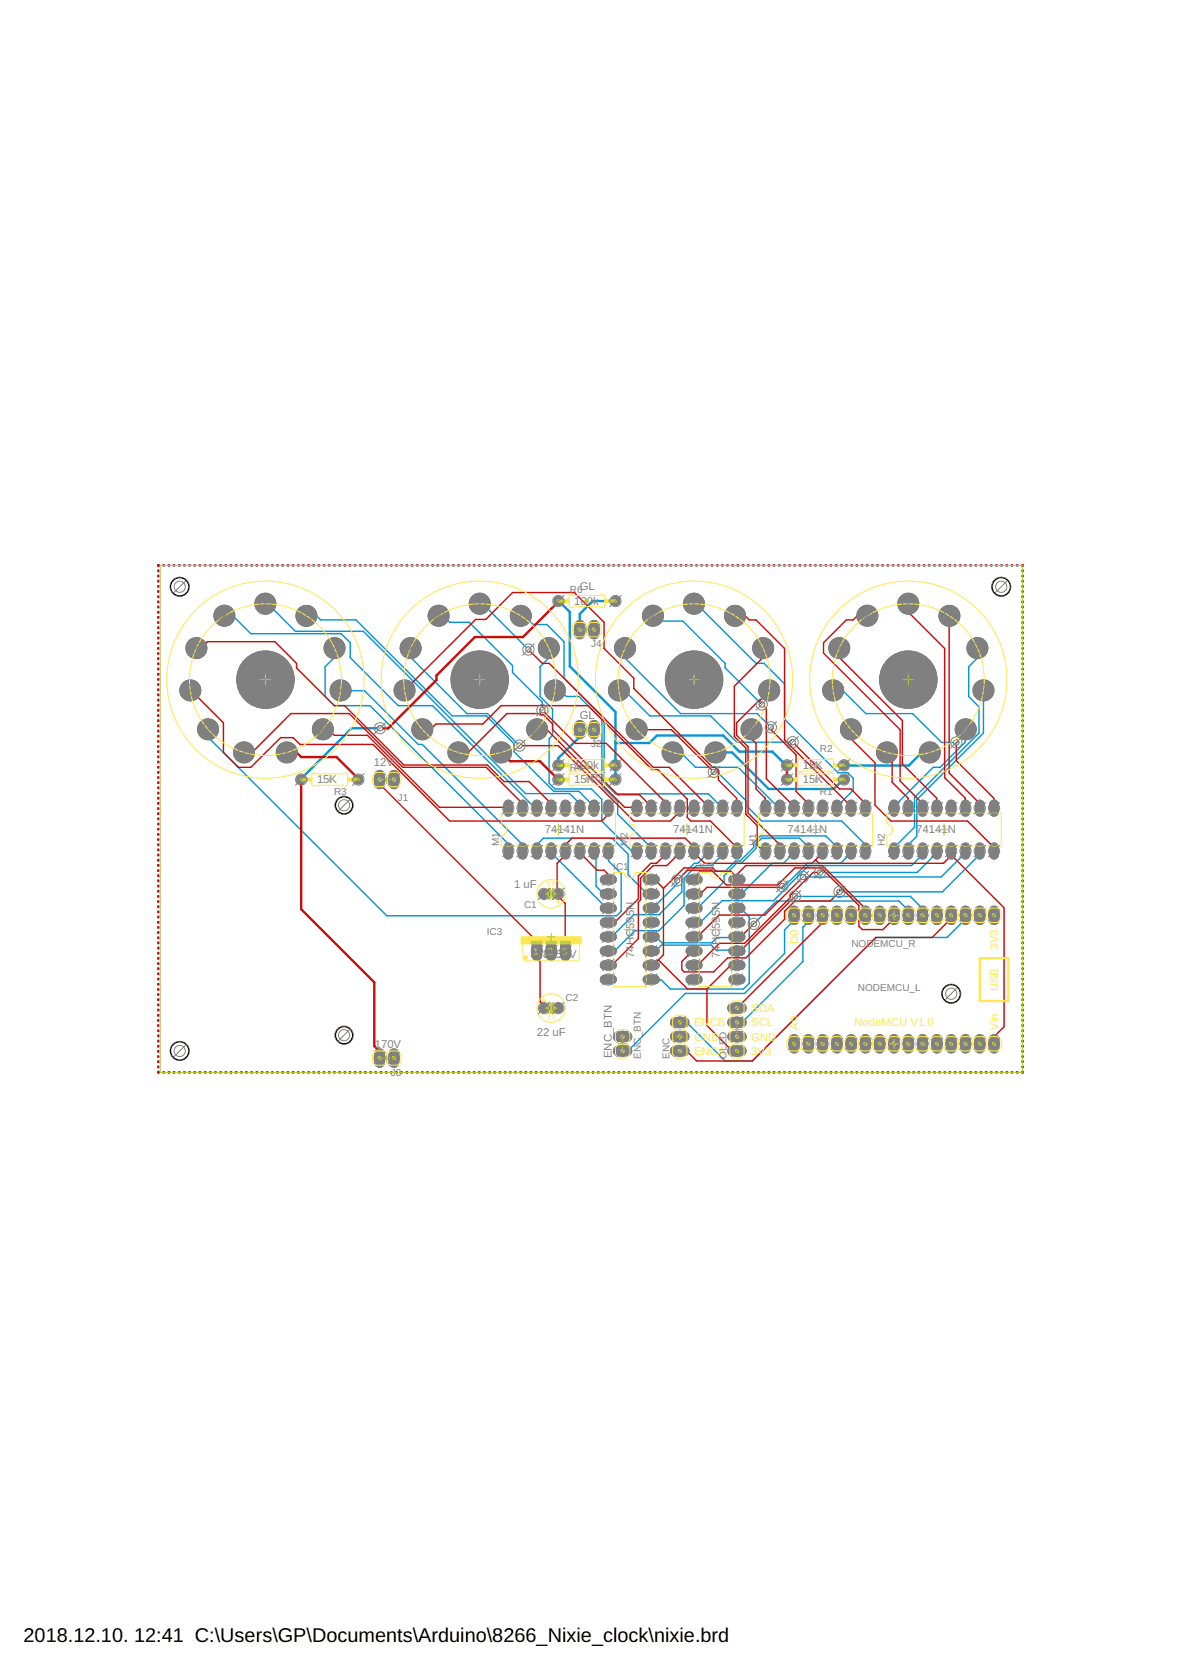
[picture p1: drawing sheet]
<svg xmlns="http://www.w3.org/2000/svg" width="210mm" height="297mm" viewBox="0 0 210 297" stroke-linecap="round" stroke-linejoin="round" font-family="sans-serif">
<defs><g id="words">
<text font-size="3.5" x="4.2" y="291.8">2018.12.10. 12:41 C:\Users\GP\Documents\Arduino\8266_Nixie_clock\nixie.brd</text>
<g font-size="2" fill="#808080">
<text x="102.1" y="107.5">100k</text>
<text x="103" y="127.8">GL</text>
<text x="66.5" y="136.2">12V</text>
<text x="142.7" y="136.7">15K</text>
<text x="56.3" y="139.2">15K</text>
<text x="102.1" y="139.2">15K</text>
<text x="142.7" y="139.2">15K</text>
<text x="96.8" y="148.1">74141N</text>
<text x="119.7" y="148.1">74141N</text>
<text x="140" y="148.1">74141N</text>
<text x="162.8" y="148.1">74141N</text>
<text x="91.4" y="157.9">1 uF</text>
<text x="112.7" y="165.1" transform="rotate(-90 112.7 165.1)">595N</text>
<text x="127.9" y="166.6" transform="rotate(-90 127.9 166.6)">C</text>
<text x="127.9" y="165.1" transform="rotate(-90 127.9 165.1)">595N</text>
<text x="95.4" y="170.3">7805TV</text>
<text x="112.7" y="170.3" transform="rotate(-90 112.7 170.3)">74HC</text>
<text x="127.9" y="170.3" transform="rotate(-90 127.9 170.3)">74H</text>
<text x="95.4" y="184.2">22 uF</text>
<text x="66.6" y="186.3">170V</text>
<text x="108.8" y="188.1" transform="rotate(-90 108.8 188.1)">ENC_BTN</text>
</g>
<g font-size="2" fill="#ffe74c">
<text x="141.8" y="167.8" transform="rotate(-90 141.8 167.8)">D0</text>
<text x="177.4" y="168.8" transform="rotate(-90 177.4 168.8)">3V3</text>
<text x="133.5" y="179.9">SDA</text>
<text x="177.4" y="176.2" transform="rotate(-90 177.4 176.2)">USB</text>
<text x="123.4" y="185">GND</text>
<text x="123.4" y="182.5">ENCB</text>
<text x="133.5" y="185">GND</text>
<text x="133.5" y="182.5">SCL</text>
<text x="141.8" y="183" transform="rotate(-90 141.8 183)">A0</text>
<text x="151.9" y="182.5">NodeMCU V1.0</text>
<text x="177.4" y="183" transform="rotate(-90 177.4 183)">Vin</text>
<text x="123.4" y="187.5">ENCA</text>
<text x="133.5" y="187.5">3V3</text>
</g>
<g font-size="1.8" fill="#808080">
<text x="101.3" y="105.3">R6GL</text>
<text x="105" y="115">J4</text>
<text x="101.3" y="137.1">R1400k</text>
<text x="105" y="132.8">J2</text>
<text x="145.7" y="133.8">R2</text>
<text x="59.4" y="141.4">R3</text>
<text x="70.7" y="142.4">J1</text>
<text x="105.1" y="138.8">R5</text>
<text x="145.7" y="141.4">R1</text>
<text x="111.5" y="148.9" transform="rotate(-90 111.5 148.9)">2</text>
<text x="88.7" y="150.4" transform="rotate(-90 88.7 150.4)">M1</text>
<text x="109" y="154.7">IC1</text>
<text x="111.5" y="150.4" transform="rotate(-90 111.5 150.4)">M</text>
<text x="124.2" y="154.7">IC2</text>
<text x="134.4" y="150.4" transform="rotate(-90 134.4 150.4)">H1</text>
<text x="157.3" y="150.4" transform="rotate(-90 157.3 150.4)">H2</text>
<text x="93.1" y="161.4">C1</text>
<text x="86.5" y="166.2">IC3</text>
<text x="151.3" y="168.3">NODEMCU_R</text>
<text x="100.5" y="177.9">C2</text>
<text x="152.5" y="176.1">NODEMCU_L</text>
<text x="69.5" y="191.2">J3</text>
<text x="113.9" y="188.2" transform="rotate(-90 113.9 188.2)">ENC_BTN</text>
<text x="119" y="188.2" transform="rotate(-90 119 188.2)">ENC</text>
<text x="129.1" y="188.2" transform="rotate(-90 129.1 188.2)">OLED</text>
</g>
<g font-size="1.8" fill="#c8c832">
<text x="94.8" y="169.7">1</text>
<text x="97.3" y="169.7">2</text>
<text x="99.9" y="169.7">3</text>
</g>
<g font-size="1.4" fill="#ffe74c">
<text x="97" y="157.7">TT</text>
<text x="97.2" y="181.4">TT</text>
</g>
</g></defs>
<g fill="#808080" stroke="#808080" stroke-width=".18">
<circle cx="177.9" cy="104.3" r="1.69"/>
<circle cx="31.9" cy="104.3" r="1.69"/>
<circle cx="169.1" cy="176.7" r="1.69"/>
<circle cx="31.9" cy="186.8" r="1.69"/>
<circle cx="61.2" cy="143.2" r="1.61"/>
<circle cx="61.2" cy="184" r="1.61"/>
<circle cx="99.2" cy="158.9" r=".76"/>
<circle cx="96.7" cy="179.2" r=".76"/>
<circle cx="47.2" cy="107.3" r="1.86"/>
<circle cx="54.5" cy="109.5" r="1.86"/>
<circle cx="51" cy="133.8" r="1.86"/>
<circle cx="59.5" cy="115.2" r="1.86"/>
<circle cx="43.4" cy="133.8" r="1.86"/>
<circle cx="60.5" cy="122.7" r="1.86"/>
<circle cx="57.4" cy="129.6" r="1.86"/>
<circle cx="34.9" cy="115.2" r="1.86"/>
<circle cx="39.9" cy="109.5" r="1.86"/>
<circle cx="37" cy="129.6" r="1.86"/>
<circle cx="33.8" cy="122.7" r="1.86"/>
<circle cx="47.2" cy="120.8" r="5.1"/>
<circle cx="85.3" cy="107.3" r="1.86"/>
<circle cx="92.6" cy="109.5" r="1.86"/>
<circle cx="89.1" cy="133.8" r="1.86"/>
<circle cx="97.5" cy="115.2" r="1.86"/>
<circle cx="81.5" cy="133.8" r="1.86"/>
<circle cx="98.6" cy="122.7" r="1.86"/>
<circle cx="95.5" cy="129.6" r="1.86"/>
<circle cx="73" cy="115.2" r="1.86"/>
<circle cx="78" cy="109.5" r="1.86"/>
<circle cx="75.1" cy="129.6" r="1.86"/>
<circle cx="71.9" cy="122.7" r="1.86"/>
<circle cx="85.3" cy="120.8" r="5.1"/>
<circle cx="123.3" cy="107.3" r="1.86"/>
<circle cx="130.6" cy="109.5" r="1.86"/>
<circle cx="127.1" cy="133.8" r="1.86"/>
<circle cx="135.6" cy="115.2" r="1.86"/>
<circle cx="119.5" cy="133.8" r="1.86"/>
<circle cx="136.7" cy="122.7" r="1.86"/>
<circle cx="133.6" cy="129.6" r="1.86"/>
<circle cx="111.1" cy="115.2" r="1.86"/>
<circle cx="116.1" cy="109.5" r="1.86"/>
<circle cx="113.2" cy="129.6" r="1.86"/>
<circle cx="110" cy="122.7" r="1.86"/>
<circle cx="123.4" cy="120.8" r="5.1"/>
<circle cx="161.4" cy="107.3" r="1.86"/>
<circle cx="168.7" cy="109.5" r="1.86"/>
<circle cx="165.2" cy="133.8" r="1.86"/>
<circle cx="173.7" cy="115.2" r="1.86"/>
<circle cx="157.6" cy="133.8" r="1.86"/>
<circle cx="174.8" cy="122.7" r="1.86"/>
<circle cx="171.6" cy="129.6" r="1.86"/>
<circle cx="149.2" cy="115.2" r="1.86"/>
<circle cx="154.2" cy="109.5" r="1.86"/>
<circle cx="151.2" cy="129.6" r="1.86"/>
<circle cx="148.1" cy="122.7" r="1.86"/>
<circle cx="161.4" cy="120.8" r="5.1"/>
<circle cx="140.9" cy="131.9" r=".47"/>
<circle cx="137" cy="129.3" r=".47"/>
<circle cx="135.4" cy="125.2" r=".47"/>
<circle cx="126.9" cy="137.2" r=".47"/>
<circle cx="67.5" cy="129.5" r=".47"/>
<circle cx="170" cy="132" r=".47"/>
<circle cx="92.3" cy="132.5" r=".47"/>
<circle cx="96.4" cy="126.2" r=".47"/>
<circle cx="93.9" cy="115.5" r=".47"/>
<circle cx="139" cy="157.5" r=".47"/>
<circle cx="142.7" cy="155.9" r=".47"/>
<circle cx="149.2" cy="158.5" r=".47"/>
<circle cx="145.8" cy="155.1" r=".47"/>
<circle cx="120.4" cy="156.5" r=".47"/>
<circle cx="141.3" cy="159.3" r=".47"/>
<circle cx="134" cy="164.2" r=".47"/>
</g>
<g fill="#808080" stroke="#808080" stroke-width=".18">
<path d="M135.4 150.2a.77 .77 0 0 1 .9-.3 .77 .77 0 0 1 .5 .6v1.5a.77 .77 0 0 1-.7 .7 .77 .77 0 0 1-.8-.7v-1.5z"/>
<path d="M138 150.2a.77 .77 0 0 1 .8-.3 .77 .77 0 0 1 .6 .6v1.5a.77 .77 0 0 1-.8 .7 .77 .77 0 0 1-.8-.7v-1.5z"/>
<path d="M150.7 150.2a.77 .77 0 0 1 .8-.3 .77 .77 0 0 1 .5 .6v1.5a.77 .77 0 0 1-.7 .7 .77 .77 0 0 1-.8-.7v-1.5z"/>
<path d="M153.2 150.2a.77 .77 0 0 1 .8-.3 .77 .77 0 0 1 .6 .6v1.5a.77 .77 0 0 1-.8 .7 .77 .77 0 0 1-.7-.7v-1.5z"/>
<path d="M140.5 150.2a.77 .77 0 0 1 .8-.3 .77 .77 0 0 1 .6 .6v1.5a.77 .77 0 0 1-.8 .7 .77 .77 0 0 1-.7-.7v-1.5z"/>
<path d="M143.1 150.2a.77 .77 0 0 1 .8-.3 .77 .77 0 0 1 .5 .6v1.5a.77 .77 0 0 1-.7 .7 .77 .77 0 0 1-.8-.7v-1.5z"/>
<path d="M148.1 150.2a.77 .77 0 0 1 .8-.3 .77 .77 0 0 1 .6 .6v1.5a.77 .77 0 0 1-.8 .7 .77 .77 0 0 1-.7-.7v-1.5z"/>
<path d="M145.6 150.2a.77 .77 0 0 1 .8-.3 .77 .77 0 0 1 .6 .6v1.5a.77 .77 0 0 1-.8 .7 .77 .77 0 0 1-.8-.7v-1.5z"/>
<path d="M153.2 142.5a.77 .77 0 0 1 .8-.2 .77 .77 0 0 1 .6 .6v1.5a.77 .77 0 0 1-.8 .7 .77 .77 0 0 1-.7-.7v-1.5z"/>
<path d="M150.7 142.5a.77 .77 0 0 1 .8-.2 .77 .77 0 0 1 .5 .6v1.5a.77 .77 0 0 1-.7 .7 .77 .77 0 0 1-.8-.7v-1.5z"/>
<path d="M148.1 142.5a.77 .77 0 0 1 .8-.2 .77 .77 0 0 1 .6 .6v1.5a.77 .77 0 0 1-.8 .7 .77 .77 0 0 1-.7-.7v-1.5z"/>
<path d="M145.6 142.5a.77 .77 0 0 1 .8-.2 .77 .77 0 0 1 .6 .6v1.5a.77 .77 0 0 1-.8 .7 .77 .77 0 0 1-.8-.7v-1.5z"/>
<path d="M143.1 142.5a.77 .77 0 0 1 .8-.2 .77 .77 0 0 1 .5 .6v1.5a.77 .77 0 0 1-.7 .7 .77 .77 0 0 1-.8-.7v-1.5z"/>
<path d="M140.5 142.5a.77 .77 0 0 1 .8-.2 .77 .77 0 0 1 .6 .6v1.5a.77 .77 0 0 1-.8 .7 .77 .77 0 0 1-.7-.7v-1.5z"/>
<path d="M138 142.5a.77 .77 0 0 1 .8-.2 .77 .77 0 0 1 .6 .6v1.5a.77 .77 0 0 1-.8 .7 .77 .77 0 0 1-.8-.7v-1.5z"/>
<path d="M135.4 142.5a.77 .77 0 0 1 .9-.2 .77 .77 0 0 1 .5 .6v1.5a.77 .77 0 0 1-.7 .7 .77 .77 0 0 1-.8-.7v-1.5z"/>
<path d="M158.3 150.2a.77 .77 0 0 1 .8-.3 .77 .77 0 0 1 .6 .6v1.5a.77 .77 0 0 1-.8 .7 .77 .77 0 0 1-.8-.7v-1.5z"/>
<path d="M160.8 150.2a.77 .77 0 0 1 .8-.3 .77 .77 0 0 1 .6 .6v1.5a.77 .77 0 0 1-.8 .7 .77 .77 0 0 1-.7-.7v-1.5z"/>
<path d="M173.5 150.2a.77 .77 0 0 1 .8-.3 .77 .77 0 0 1 .6 .6v1.5a.77 .77 0 0 1-.8 .7 .77 .77 0 0 1-.7-.7v-1.5z"/>
<path d="M176.1 150.2a.77 .77 0 0 1 .8-.3 .77 .77 0 0 1 .5 .6v1.5a.77 .77 0 0 1-.7 .7 .77 .77 0 0 1-.8-.7v-1.5z"/>
<path d="M163.4 150.2a.77 .77 0 0 1 .8-.3 .77 .77 0 0 1 .5 .6v1.5a.77 .77 0 0 1-.7 .7 .77 .77 0 0 1-.8-.7v-1.5z"/>
<path d="M165.9 150.2a.77 .77 0 0 1 .8-.3 .77 .77 0 0 1 .6 .6v1.5a.77 .77 0 0 1-.8 .7 .77 .77 0 0 1-.7-.7v-1.5z"/>
<path d="M171 150.2a.77 .77 0 0 1 .8-.3 .77 .77 0 0 1 .6 .6v1.5a.77 .77 0 0 1-.8 .7 .77 .77 0 0 1-.8-.7v-1.5z"/>
<path d="M168.4 150.2a.77 .77 0 0 1 .9-.3 .77 .77 0 0 1 .5 .6v1.5a.77 .77 0 0 1-.7 .7 .77 .77 0 0 1-.8-.7v-1.5z"/>
<path d="M176.1 142.5a.77 .77 0 0 1 .8-.2 .77 .77 0 0 1 .5 .6v1.5a.77 .77 0 0 1-.7 .7 .77 .77 0 0 1-.8-.7v-1.5z"/>
<path d="M173.5 142.5a.77 .77 0 0 1 .8-.2 .77 .77 0 0 1 .6 .6v1.5a.77 .77 0 0 1-.8 .7 .77 .77 0 0 1-.7-.7v-1.5z"/>
<path d="M171 142.5a.77 .77 0 0 1 .8-.2 .77 .77 0 0 1 .6 .6v1.5a.77 .77 0 0 1-.8 .7 .77 .77 0 0 1-.8-.7v-1.5z"/>
<path d="M168.4 142.5a.77 .77 0 0 1 .9-.2 .77 .77 0 0 1 .5 .6v1.5a.77 .77 0 0 1-.7 .7 .77 .77 0 0 1-.8-.7v-1.5z"/>
<path d="M165.9 142.5a.77 .77 0 0 1 .8-.2 .77 .77 0 0 1 .6 .6v1.5a.77 .77 0 0 1-.8 .7 .77 .77 0 0 1-.7-.7v-1.5z"/>
<path d="M163.4 142.5a.77 .77 0 0 1 .8-.2 .77 .77 0 0 1 .5 .6v1.5a.77 .77 0 0 1-.7 .7 .77 .77 0 0 1-.8-.7v-1.5z"/>
<path d="M160.8 142.5a.77 .77 0 0 1 .8-.2 .77 .77 0 0 1 .6 .6v1.5a.77 .77 0 0 1-.8 .7 .77 .77 0 0 1-.7-.7v-1.5z"/>
<path d="M158.3 142.5a.77 .77 0 0 1 .8-.2 .77 .77 0 0 1 .6 .6v1.5a.77 .77 0 0 1-.8 .7 .77 .77 0 0 1-.8-.7v-1.5z"/>
<path d="M106.8 155.9l.6-.3h1.5a.77 .77 0 0 1 .6 .8 .77 .77 0 0 1-.6 .7h-1.5a.76 .76 0 0 1-.6-1.2z"/>
<path d="M106.8 158.4l.6-.3h1.5a.77 .77 0 0 1 .6 .8 .77 .77 0 0 1-.6 .8h-1.5a.76 .76 0 0 1-.6-1.3z"/>
<path d="M106.8 171.1l.6-.3h1.5a.77 .77 0 0 1 .6 .8 .77 .77 0 0 1-.6 .7h-1.5a.76 .76 0 0 1-.6-1.2z"/>
<path d="M106.8 173.7l.6-.3h1.5a.77 .77 0 0 1 .6 .7 .77 .77 0 0 1-.6 .8h-1.5a.76 .76 0 0 1-.6-1.2z"/>
<path d="M106.8 161l.6-.3h1.5a.77 .77 0 0 1 .6 .7 .77 .77 0 0 1-.6 .8h-1.5a.76 .76 0 0 1-.6-1.2z"/>
<path d="M106.8 163.5l.6-.3h1.5a.77 .77 0 0 1 .6 .8 .77 .77 0 0 1-.6 .7h-1.5a.76 .76 0 0 1-.6-1.2z"/>
<path d="M106.8 168.6l.6-.3h1.5a.77 .77 0 0 1 .6 .8 .77 .77 0 0 1-.6 .7h-1.5a.76 .76 0 0 1-.6-1.2z"/>
<path d="M106.8 166.1l.6-.3h1.5a.77 .77 0 0 1 .6 .7 .77 .77 0 0 1-.6 .8h-1.5a.76 .76 0 0 1-.6-1.2z"/>
<path d="M114.5 173.7l.5-.3h1.5a.77 .77 0 0 1 .7 .7 .77 .77 0 0 1-.7 .8h-1.5a.76 .76 0 0 1-.5-1.2z"/>
<path d="M114.5 171.1l.5-.3h1.5a.77 .77 0 0 1 .7 .8 .77 .77 0 0 1-.7 .7h-1.5a.76 .76 0 0 1-.5-1.2z"/>
<path d="M114.5 168.6l.5-.3h1.5a.77 .77 0 0 1 .7 .8 .77 .77 0 0 1-.7 .7h-1.5a.76 .76 0 0 1-.5-1.2z"/>
<path d="M114.5 166.1l.5-.3h1.5a.77 .77 0 0 1 .7 .7 .77 .77 0 0 1-.7 .8h-1.5a.76 .76 0 0 1-.5-1.2z"/>
<path d="M114.5 163.5l.5-.3h1.5a.77 .77 0 0 1 .7 .8 .77 .77 0 0 1-.7 .7h-1.5a.76 .76 0 0 1-.5-1.2z"/>
<path d="M114.5 161l.5-.3h1.5a.77 .77 0 0 1 .7 .7 .77 .77 0 0 1-.7 .8h-1.5a.76 .76 0 0 1-.5-1.2z"/>
<path d="M114.5 158.4l.5-.3h1.5a.77 .77 0 0 1 .7 .8 .77 .77 0 0 1-.7 .8h-1.5a.76 .76 0 0 1-.5-1.3z"/>
<path d="M114.5 155.9l.5-.3h1.5a.77 .77 0 0 1 .7 .8 .77 .77 0 0 1-.7 .7h-1.5a.76 .76 0 0 1-.5-1.2z"/>
<path d="M89.7 150.2a.77 .77 0 0 1 .8-.3 .77 .77 0 0 1 .6 .6v1.5a.77 .77 0 0 1-.8 .7 .77 .77 0 0 1-.7-.7v-1.5z"/>
<path d="M92.3 150.2a.77 .77 0 0 1 .8-.3 .77 .77 0 0 1 .5 .6v1.5a.77 .77 0 0 1-.7 .7 .77 .77 0 0 1-.8-.7v-1.5z"/>
<path d="M105 150.2a.77 .77 0 0 1 .8-.3 .77 .77 0 0 1 .5 .6v1.5a.77 .77 0 0 1-.7 .7 .77 .77 0 0 1-.8-.7v-1.5z"/>
<path d="M107.5 150.2a.77 .77 0 0 1 .8-.3 .77 .77 0 0 1 .6 .6v1.5a.77 .77 0 0 1-.8 .7 .77 .77 0 0 1-.7-.7v-1.5z"/>
<path d="M94.8 150.2a.77 .77 0 0 1 .8-.3 .77 .77 0 0 1 .6 .6v1.5a.77 .77 0 0 1-.8 .7 .77 .77 0 0 1-.7-.7v-1.5z"/>
<path d="M97.3 150.2a.77 .77 0 0 1 .9-.3 .77 .77 0 0 1 .5 .6v1.5a.77 .77 0 0 1-.7 .7 .77 .77 0 0 1-.8-.7v-1.5z"/>
<path d="M102.4 150.2a.77 .77 0 0 1 .8-.3 .77 .77 0 0 1 .6 .6v1.5a.77 .77 0 0 1-.8 .7 .77 .77 0 0 1-.7-.7v-1.5z"/>
<path d="M99.9 150.2a.77 .77 0 0 1 .8-.3 .77 .77 0 0 1 .6 .6v1.5a.77 .77 0 0 1-.8 .7 .77 .77 0 0 1-.8-.7v-1.5z"/>
<path d="M107.5 142.5a.77 .77 0 0 1 .8-.2 .77 .77 0 0 1 .6 .6v1.5a.77 .77 0 0 1-.8 .7 .77 .77 0 0 1-.7-.7v-1.5z"/>
<path d="M105 142.5a.77 .77 0 0 1 .8-.2 .77 .77 0 0 1 .5 .6v1.5a.77 .77 0 0 1-.7 .7 .77 .77 0 0 1-.8-.7v-1.5z"/>
<path d="M102.4 142.5a.77 .77 0 0 1 .8-.2 .77 .77 0 0 1 .6 .6v1.5a.77 .77 0 0 1-.8 .7 .77 .77 0 0 1-.7-.7v-1.5z"/>
<path d="M99.9 142.5a.77 .77 0 0 1 .8-.2 .77 .77 0 0 1 .6 .6v1.5a.77 .77 0 0 1-.8 .7 .77 .77 0 0 1-.8-.7v-1.5z"/>
<path d="M97.3 142.5a.77 .77 0 0 1 .9-.2 .77 .77 0 0 1 .5 .6v1.5a.77 .77 0 0 1-.7 .7 .77 .77 0 0 1-.8-.7v-1.5z"/>
<path d="M94.8 142.5a.77 .77 0 0 1 .8-.2 .77 .77 0 0 1 .6 .6v1.5a.77 .77 0 0 1-.8 .7 .77 .77 0 0 1-.7-.7v-1.5z"/>
<path d="M92.3 142.5a.77 .77 0 0 1 .8-.2 .77 .77 0 0 1 .5 .6v1.5a.77 .77 0 0 1-.7 .7 .77 .77 0 0 1-.8-.7v-1.5z"/>
<path d="M89.7 142.5a.77 .77 0 0 1 .8-.2 .77 .77 0 0 1 .6 .6v1.5a.77 .77 0 0 1-.8 .7 .77 .77 0 0 1-.7-.7v-1.5z"/>
<path d="M112.6 150.2a.77 .77 0 0 1 .8-.3 .77 .77 0 0 1 .6 .6v1.5a.77 .77 0 0 1-.8 .7 .77 .77 0 0 1-.8-.7v-1.5z"/>
<path d="M115.1 150.2a.77 .77 0 0 1 .8-.3 .77 .77 0 0 1 .6 .6v1.5a.77 .77 0 0 1-.8 .7 .77 .77 0 0 1-.7-.7v-1.5z"/>
<path d="M127.8 150.2a.77 .77 0 0 1 .8-.3 .77 .77 0 0 1 .6 .6v1.5a.77 .77 0 0 1-.8 .7 .77 .77 0 0 1-.7-.7v-1.5z"/>
<path d="M130.4 150.2a.77 .77 0 0 1 .8-.3 .77 .77 0 0 1 .5 .6v1.5a.77 .77 0 0 1-.7 .7 .77 .77 0 0 1-.8-.7v-1.5z"/>
<path d="M117.7 150.2a.77 .77 0 0 1 .8-.3 .77 .77 0 0 1 .5 .6v1.5a.77 .77 0 0 1-.7 .7 .77 .77 0 0 1-.8-.7v-1.5z"/>
<path d="M120.2 150.2a.77 .77 0 0 1 .8-.3 .77 .77 0 0 1 .6 .6v1.5a.77 .77 0 0 1-.8 .7 .77 .77 0 0 1-.7-.7v-1.5z"/>
<path d="M125.3 150.2a.77 .77 0 0 1 .8-.3 .77 .77 0 0 1 .6 .6v1.5a.77 .77 0 0 1-.8 .7 .77 .77 0 0 1-.8-.7v-1.5z"/>
<path d="M122.7 150.2a.77 .77 0 0 1 .9-.3 .77 .77 0 0 1 .5 .6v1.5a.77 .77 0 0 1-.7 .7 .77 .77 0 0 1-.8-.7v-1.5z"/>
<path d="M130.4 142.5a.77 .77 0 0 1 .8-.2 .77 .77 0 0 1 .5 .6v1.5a.77 .77 0 0 1-.7 .7 .77 .77 0 0 1-.8-.7v-1.5z"/>
<path d="M127.8 142.5a.77 .77 0 0 1 .8-.2 .77 .77 0 0 1 .6 .6v1.5a.77 .77 0 0 1-.8 .7 .77 .77 0 0 1-.7-.7v-1.5z"/>
<path d="M125.3 142.5a.77 .77 0 0 1 .8-.2 .77 .77 0 0 1 .6 .6v1.5a.77 .77 0 0 1-.8 .7 .77 .77 0 0 1-.8-.7v-1.5z"/>
<path d="M122.7 142.5a.77 .77 0 0 1 .9-.2 .77 .77 0 0 1 .5 .6v1.5a.77 .77 0 0 1-.7 .7 .77 .77 0 0 1-.8-.7v-1.5z"/>
<path d="M120.2 142.5a.77 .77 0 0 1 .8-.2 .77 .77 0 0 1 .6 .6v1.5a.77 .77 0 0 1-.8 .7 .77 .77 0 0 1-.7-.7v-1.5z"/>
<path d="M117.7 142.5a.77 .77 0 0 1 .8-.2 .77 .77 0 0 1 .5 .6v1.5a.77 .77 0 0 1-.7 .7 .77 .77 0 0 1-.8-.7v-1.5z"/>
<path d="M115.1 142.5a.77 .77 0 0 1 .8-.2 .77 .77 0 0 1 .6 .6v1.5a.77 .77 0 0 1-.8 .7 .77 .77 0 0 1-.7-.7v-1.5z"/>
<path d="M112.6 142.5a.77 .77 0 0 1 .8-.2 .77 .77 0 0 1 .6 .6v1.5a.77 .77 0 0 1-.8 .7 .77 .77 0 0 1-.8-.7v-1.5z"/>
<path d="M122.1 155.9l.5-.3h1.5a.77 .77 0 0 1 .7 .8 .77 .77 0 0 1-.7 .7h-1.5a.76 .76 0 0 1-.5-1.2z"/>
<path d="M122.1 158.4l.5-.3h1.5a.77 .77 0 0 1 .7 .8 .77 .77 0 0 1-.7 .8h-1.5a.76 .76 0 0 1-.5-1.3z"/>
<path d="M122.1 171.1l.5-.3h1.5a.77 .77 0 0 1 .7 .8 .77 .77 0 0 1-.7 .7h-1.5a.76 .76 0 0 1-.5-1.2z"/>
<path d="M122.1 173.7l.5-.3h1.5a.77 .77 0 0 1 .7 .7 .77 .77 0 0 1-.7 .8h-1.5a.76 .76 0 0 1-.5-1.2z"/>
<path d="M122.1 161l.5-.3h1.5a.77 .77 0 0 1 .7 .7 .77 .77 0 0 1-.7 .8h-1.5a.76 .76 0 0 1-.5-1.2z"/>
<path d="M122.1 163.5l.5-.3h1.5a.77 .77 0 0 1 .7 .8 .77 .77 0 0 1-.7 .7h-1.5a.76 .76 0 0 1-.5-1.2z"/>
<path d="M122.1 168.6l.5-.3h1.5a.77 .77 0 0 1 .7 .8 .77 .77 0 0 1-.7 .7h-1.5a.76 .76 0 0 1-.5-1.2z"/>
<path d="M122.1 166.1l.5-.3h1.5a.77 .77 0 0 1 .7 .7 .77 .77 0 0 1-.7 .8h-1.5a.76 .76 0 0 1-.5-1.2z"/>
<path d="M129.7 173.7l.5-.3h1.5a.77 .77 0 0 1 .7 .7 .77 .77 0 0 1-.7 .8h-1.5a.76 .76 0 0 1-.5-1.2z"/>
<path d="M129.7 171.1l.5-.3h1.5a.77 .77 0 0 1 .7 .8 .77 .77 0 0 1-.7 .7h-1.5a.76 .76 0 0 1-.5-1.2z"/>
<path d="M129.7 168.6l.5-.3h1.5a.77 .77 0 0 1 .7 .8 .77 .77 0 0 1-.7 .7h-1.5a.76 .76 0 0 1-.5-1.2z"/>
<path d="M129.7 166.1l.5-.3h1.5a.77 .77 0 0 1 .7 .7 .77 .77 0 0 1-.7 .8h-1.5a.76 .76 0 0 1-.5-1.2z"/>
<path d="M129.7 163.5l.5-.3h1.5a.77 .77 0 0 1 .7 .8 .77 .77 0 0 1-.7 .7h-1.5a.76 .76 0 0 1-.5-1.2z"/>
<path d="M129.7 161l.5-.3h1.5a.77 .77 0 0 1 .7 .7 .77 .77 0 0 1-.7 .8h-1.5a.76 .76 0 0 1-.5-1.2z"/>
<path d="M129.7 158.4l.5-.3h1.5a.77 .77 0 0 1 .7 .8 .77 .77 0 0 1-.7 .8h-1.5a.76 .76 0 0 1-.5-1.3z"/>
<path d="M129.7 155.9l.5-.3h1.5a.77 .77 0 0 1 .7 .8 .77 .77 0 0 1-.7 .7h-1.5a.76 .76 0 0 1-.5-1.2z"/>
<path d="M140.4 184.3a.88 .88 0 0 1 1-.4 .88 .88 0 0 1 .6 .8v1.7a.87 .87 0 0 1-.9 .8 .87 .87 0 0 1-.8-.8v-1.7z"/>
<path d="M143 184.3a.88 .88 0 0 1 .9-.4 .88 .88 0 0 1 .6 .8v1.7a.87 .87 0 0 1-.8 .8 .87 .87 0 0 1-.9-.8v-1.7z"/>
<path d="M145.5 184.3a.88 .88 0 0 1 .9-.4 .88 .88 0 0 1 .7 .8v1.7a.87 .87 0 0 1-.9 .8 .87 .87 0 0 1-.9-.8v-1.7z"/>
<path d="M148 184.3a.88 .88 0 0 1 1-.4 .88 .88 0 0 1 .6 .8v1.7a.87 .87 0 0 1-.9 .8 .87 .87 0 0 1-.8-.8v-1.7z"/>
<path d="M150.6 184.3a.88 .88 0 0 1 .9-.4 .88 .88 0 0 1 .6 .8v1.7a.87 .87 0 0 1-.8 .8 .87 .87 0 0 1-.9-.8v-1.7z"/>
<path d="M153.1 184.3a.88 .88 0 0 1 .9-.4 .88 .88 0 0 1 .7 .8v1.7a.87 .87 0 0 1-.9 .8 .87 .87 0 0 1-.8-.8v-1.7z"/>
<path d="M155.7 184.3a.88 .88 0 0 1 .9-.4 .88 .88 0 0 1 .6 .8v1.7a.87 .87 0 0 1-.8 .8 .87 .87 0 0 1-.9-.8v-1.7z"/>
<path d="M158.2 184.3a.88 .88 0 0 1 .9-.4 .88 .88 0 0 1 .7 .8v1.7a.87 .87 0 0 1-.9 .8 .87 .87 0 0 1-.9-.8v-1.7z"/>
<path d="M160.7 184.3a.88 .88 0 0 1 1-.4 .88 .88 0 0 1 .6 .8v1.7a.87 .87 0 0 1-.9 .8 .87 .87 0 0 1-.8-.8v-1.7z"/>
<path d="M163.3 184.3a.88 .88 0 0 1 .9-.4 .88 .88 0 0 1 .6 .8v1.7a.87 .87 0 0 1-.8 .8 .87 .87 0 0 1-.9-.8v-1.7z"/>
<path d="M165.8 184.3a.88 .88 0 0 1 .9-.4 .88 .88 0 0 1 .7 .8v1.7a.87 .87 0 0 1-.9 .8 .87 .87 0 0 1-.8-.8v-1.7z"/>
<path d="M168.4 184.3a.88 .88 0 0 1 .9-.4 .88 .88 0 0 1 .6 .8v1.7a.87 .87 0 0 1-.8 .8 .87 .87 0 0 1-.9-.8v-1.7z"/>
<path d="M170.9 184.3a.88 .88 0 0 1 .9-.4 .88 .88 0 0 1 .7 .8v1.7a.87 .87 0 0 1-.9 .8 .87 .87 0 0 1-.9-.8v-1.7z"/>
<path d="M173.4 184.3a.88 .88 0 0 1 1-.4 .88 .88 0 0 1 .6 .8v1.7a.87 .87 0 0 1-.9 .8 .87 .87 0 0 1-.8-.8v-1.7z"/>
<path d="M176 184.3a.88 .88 0 0 1 .9-.4 .88 .88 0 0 1 .6 .8v1.7a.87 .87 0 0 1-.8 .8 .87 .87 0 0 1-.9-.8v-1.7z"/>
<path d="M176 161.4a.88 .88 0 0 1 .9-.3 .88 .88 0 0 1 .6 .7v1.8a.87 .87 0 0 1-.8 .7 .87 .87 0 0 1-.9-.7v-1.8z"/>
<path d="M173.4 161.4a.88 .88 0 0 1 1-.3 .88 .88 0 0 1 .6 .7v1.8a.87 .87 0 0 1-.9 .7 .87 .87 0 0 1-.8-.7v-1.8z"/>
<path d="M170.9 161.4a.88 .88 0 0 1 .9-.3 .88 .88 0 0 1 .7 .7v1.8a.87 .87 0 0 1-.9 .7 .87 .87 0 0 1-.9-.7v-1.8z"/>
<path d="M168.4 161.4a.88 .88 0 0 1 .9-.3 .88 .88 0 0 1 .6 .7v1.8a.87 .87 0 0 1-.8 .7 .87 .87 0 0 1-.9-.7v-1.8z"/>
<path d="M165.8 161.4a.88 .88 0 0 1 .9-.3 .88 .88 0 0 1 .7 .7v1.8a.87 .87 0 0 1-.9 .7 .87 .87 0 0 1-.8-.7v-1.8z"/>
<path d="M163.3 161.4a.88 .88 0 0 1 .9-.3 .88 .88 0 0 1 .6 .7v1.8a.87 .87 0 0 1-.8 .7 .87 .87 0 0 1-.9-.7v-1.8z"/>
<path d="M160.7 161.4a.88 .88 0 0 1 1-.3 .88 .88 0 0 1 .6 .7v1.8a.87 .87 0 0 1-.9 .7 .87 .87 0 0 1-.8-.7v-1.8z"/>
<path d="M158.2 161.4a.88 .88 0 0 1 .9-.3 .88 .88 0 0 1 .7 .7v1.8a.87 .87 0 0 1-.9 .7 .87 .87 0 0 1-.9-.7v-1.8z"/>
<path d="M155.7 161.4a.88 .88 0 0 1 .9-.3 .88 .88 0 0 1 .6 .7v1.8a.87 .87 0 0 1-.8 .7 .87 .87 0 0 1-.9-.7v-1.8z"/>
<path d="M153.1 161.4a.88 .88 0 0 1 .9-.3 .88 .88 0 0 1 .7 .7v1.8a.87 .87 0 0 1-.9 .7 .87 .87 0 0 1-.8-.7v-1.8z"/>
<path d="M150.6 161.4a.88 .88 0 0 1 .9-.3 .88 .88 0 0 1 .6 .7v1.8a.87 .87 0 0 1-.8 .7 .87 .87 0 0 1-.9-.7v-1.8z"/>
<path d="M148 161.4a.88 .88 0 0 1 1-.3 .88 .88 0 0 1 .6 .7v1.8a.87 .87 0 0 1-.9 .7 .87 .87 0 0 1-.8-.7v-1.8z"/>
<path d="M145.5 161.4a.88 .88 0 0 1 .9-.3 .88 .88 0 0 1 .7 .7v1.8a.87 .87 0 0 1-.9 .7 .87 .87 0 0 1-.9-.7v-1.8z"/>
<path d="M143 161.4a.88 .88 0 0 1 .9-.3 .88 .88 0 0 1 .6 .7v1.8a.87 .87 0 0 1-.8 .7 .87 .87 0 0 1-.9-.7v-1.8z"/>
<path d="M140.4 161.4a.88 .88 0 0 1 1-.3 .88 .88 0 0 1 .6 .7v1.8a.87 .87 0 0 1-.9 .7 .87 .87 0 0 1-.8-.7v-1.8z"/>
<path d="M129.5 186.3l.6-.4h1.7a.87 .87 0 0 1 .8 .9 .87 .87 0 0 1-.8 .9h-1.7a.88 .88 0 0 1-.6-1.4z"/>
<path d="M129.5 183.7l.6-.3h1.7a.87 .87 0 0 1 .8 .9 .87 .87 0 0 1-.8 .8h-1.7a.88 .88 0 0 1-.6-1.4z"/>
<path d="M129.5 181.2l.6-.3h1.7a.87 .87 0 0 1 .8 .8 .87 .87 0 0 1-.8 .9h-1.7a.88 .88 0 0 1-.6-1.4z"/>
<path d="M129.5 178.7l.6-.4h1.7a.87 .87 0 0 1 .8 .9 .87 .87 0 0 1-.8 .9h-1.7a.88 .88 0 0 1-.6-1.4z"/>
<path d="M109.2 186.3l.6-.4h1.7a.87 .87 0 0 1 .8 .9 .87 .87 0 0 1-.8 .9h-1.7a.88 .88 0 0 1-.6-1.4z"/>
<path d="M109.2 183.7l.6-.3h1.7a.87 .87 0 0 1 .8 .9 .87 .87 0 0 1-.8 .8h-1.7a.88 .88 0 0 1-.6-1.4z"/>
<path d="M119.4 186.3l.6-.4h1.7a.87 .87 0 0 1 .8 .9 .87 .87 0 0 1-.8 .9h-1.7a.88 .88 0 0 1-.6-1.4z"/>
<path d="M119.4 183.7l.6-.3h1.7a.87 .87 0 0 1 .8 .9 .87 .87 0 0 1-.8 .8h-1.7a.88 .88 0 0 1-.6-1.4z"/>
<path d="M119.4 181.2l.6-.3h1.7a.87 .87 0 0 1 .8 .8 .87 .87 0 0 1-.8 .9h-1.7a.88 .88 0 0 1-.6-1.4z"/>
<path d="M69.3 137.3a.88 .88 0 0 1 .9-.3 .88 .88 0 0 1 .7 .7v1.7a.87 .87 0 0 1-.9 .8 .87 .87 0 0 1-.8-.8v-1.7z"/>
<path d="M66.8 137.3a.88 .88 0 0 1 .9-.3 .88 .88 0 0 1 .6 .7v1.7a.87 .87 0 0 1-.8 .8 .87 .87 0 0 1-.9-.8v-1.7z"/>
<path d="M94.9 167.6a.88 .88 0 0 1 1.4 .6v1.7a.87 .87 0 0 1-.9 .8 .87 .87 0 0 1-.8-.8v-1.7z"/>
<path d="M97.4 167.6a.88 .88 0 0 1 1.4 .6v1.7a.87 .87 0 0 1-.8 .8 .87 .87 0 0 1-.9-.8v-1.7z"/>
<path d="M100 167.6a.88 .88 0 0 1 1.4 .6v1.7a.87 .87 0 0 1-.9 .8 .87 .87 0 0 1-.9-.8v-1.7z"/>
<path d="M69.3 186.8a.88 .88 0 0 1 .9-.3 .88 .88 0 0 1 .7 .7v1.8a.87 .87 0 0 1-.9 .7 .87 .87 0 0 1-.8-.7v-1.8z"/>
<path d="M66.8 186.8a.88 .88 0 0 1 .9-.3 .88 .88 0 0 1 .6 .7v1.8a.87 .87 0 0 1-.8 .7 .87 .87 0 0 1-.9-.7v-1.8z"/>
<path d="M104.9 128.4a.88 .88 0 0 1 .9-.3 .88 .88 0 0 1 .6 .7v1.8a.87 .87 0 0 1-.8 .7 .87 .87 0 0 1-.9-.7v-1.8z"/>
<path d="M102.3 128.4a.88 .88 0 0 1 1-.3 .88 .88 0 0 1 .6 .7v1.8a.87 .87 0 0 1-.9 .7 .87 .87 0 0 1-.8-.7v-1.8z"/>
<path d="M105.1 110.5a.88 .88 0 0 1 1.3 .6v1.7a.87 .87 0 0 1-.8 .8 .87 .87 0 0 1-.9-.8v-1.7z"/>
<path d="M102.5 110.5a.88 .88 0 0 1 1.4 .6v1.7a.87 .87 0 0 1-.9 .8 .87 .87 0 0 1-.8-.8v-1.7z"/>
<circle cx="150" cy="138.6" r=".83"/>
<circle cx="139.9" cy="138.6" r=".83"/>
<circle cx="150" cy="136" r=".83"/>
<circle cx="139.9" cy="136" r=".83"/>
<circle cx="63.7" cy="138.6" r=".83"/>
<circle cx="53.5" cy="138.6" r=".83"/>
<circle cx="99.2" cy="138.6" r=".83"/>
<circle cx="109.4" cy="138.6" r=".83"/>
<circle cx="96.7" cy="158.9" r=".83"/>
<circle cx="99.2" cy="179.2" r=".83"/>
<circle cx="109.4" cy="136" r=".83"/>
<circle cx="99.2" cy="136" r=".83"/>
<circle cx="99.2" cy="106.8" r=".83"/>
<circle cx="109.4" cy="106.8" r=".83"/>
</g>
<g fill="none" stroke="#0696d7" stroke-width=".42">
<path d="M28.1 101.4v.1M28.1 102.3v.1M28.1 103.3v.1M28.1 104.2v.1M28.1 105.1v.1M28.1 106v.1M28.1 106.9v.1M28.1 107.8v.1M28.1 108.8v.1M28.1 109.7v.1M28.1 110.6v.1M28.1 111.5v.1"/>
<path d="M28.1 112.4v.1M28.1 113.4v.1M28.1 114.3v.1M28.1 115.2v.1M28.1 116.1v.1M28.1 117v.1M28.1 118v.1M28.1 118.9v.1M28.1 119.8v.1M28.2 100.5l-.1 .1M29 100.5h.1M30 100.5h.1"/>
<path d="M30.9 100.5h.1M31.8 100.5h.1M32.7 100.5h.1M33.7 100.5h.1M34.6 100.5h.1M35.5 100.5h.1M36.4 100.5h.1M37.3 100.5h.1M38.2 100.5h.2M39.2 100.5h.1M40.1 100.5h.1M41 100.5h.1"/>
<path d="M41.9 100.5h.1M42.8 100.5h.1M43.8 100.5h.1M44.7 100.5h.1M45.6 100.5h.1M46.5 100.5h.1M47.4 100.5h.1M48.3 100.5h.2M49.3 100.5h.1M50.2 100.5h.1M51.1 100.5h.1M52 100.5h.1"/>
<path d="M53 100.5h.1M53.9 100.5h.1M54.8 100.5h.1M55.7 100.5h.1M56.6 100.5h.1M57.6 100.5h.1M58.5 100.5h.1M59.4 100.5h.1M60.3 100.5h.1M61.2 100.5h.1M62.1 100.5h.2M63.1 100.5h.1"/>
<path d="M64 100.5h.1M64.9 100.5h.1M65.8 100.5h.1M66.7 100.5h.1M67.7 100.5h.1M68.6 100.5h.1M69.5 100.5h.1M70.4 100.5h.1M71.3 100.5h.1M72.3 100.5h.1M73.2 100.5h.1M74.1 100.5h.1"/>
<path d="M75 100.5h.1M75.9 100.5h.1M76.9 100.5h.1M77.8 100.5h.1M78.7 100.5h.1M79.6 100.5h.1M80.5 100.5h.1M81.4 100.5h.2M82.4 100.5h.1M83.3 100.5h.1M84.2 100.5h.1M85.1 100.5h.1"/>
<path d="M86 100.5h.1M87 100.5h.1M87.9 100.5h.1M88.8 100.5h.1M89.7 100.5h.1M90.6 100.5h.1M91.6 100.5h.1M92.5 100.5h.1M93.4 100.5h.1M94.3 100.5h.1M95.2 100.5h.2M96.2 100.5h.1"/>
<path d="M97.1 100.5h.1M98 100.5h.1M98.9 100.5h.1M99.4 107l1.9 1.8v9.6l8.1 8.2v12M99.8 100.5h.1M100.8 100.5h.1M101.7 100.5h.1M102.6 100.5h.1M103.5 100.5h.1M104.4 100.5h.1M105.3 100.5h.2M106.3 100.5h.1"/>
<path d="M107.2 100.5h.1M108.1 100.5h.1M109 100.5h.1M109.4 106.8h-4.1l-2.3 2.3v2.8M109.9 100.5h.1M110.9 100.5h.1M111.8 100.5h.1M112.7 100.5h.1M113.6 100.5h.1M114.6 100.5h.1M115.5 100.5h.1M116.4 100.5h.1"/>
<path d="M117.3 100.5h.1M118.2 100.5h.1M119.1 100.5h.2M120.1 100.5h.1M121 100.5h.1M121.9 100.5h.1M122.8 100.5h.1M123.7 100.5h.1M124.7 100.5h.1M125.6 100.5h.1M126.5 100.5h.1M127.4 100.5h.1"/>
<path d="M128.3 100.5h.1M129.2 100.5h.1M130.2 100.5h.1M131.1 100.5h.1M132 100.5h.1M132.9 100.5h.1M133.9 100.5h.1M134.8 100.5h.1M135.7 100.5h.1M136.6 100.5h.1M137.5 100.5h.1M138.5 100.5h.1"/>
<path d="M139.4 100.5h.1M140.3 100.5h.1M141.2 100.5h.1M142.1 100.5h.1M143 100.5h.2M144 100.5h.1M144.9 100.5h.1M145.8 100.5h.1M146.7 100.5h.1M147.6 100.5h.1M148.5 100.5h.2M149.5 100.5h.1"/>
<path d="M150.4 100.5h.1M151.3 100.5h.1M152.2 100.5h.1M153.2 100.5h.1M154.1 100.5h.1M155 100.5h.1M155.9 100.5h.1M156.8 100.5h.1M157.8 100.5h.1M158.7 100.5h.1M159.6 100.5h.1M160.5 100.5h.1"/>
<path d="M161.4 100.5h.1M162.3 100.5h.2M163.3 100.5h.1M164.2 100.5h.1M165.1 100.5h.1M166 100.5h.1M166.9 100.5h.1M167.9 100.5h.1M168.8 100.5h.1M169.7 100.5h.1M170.6 100.5h.1M171.5 100.5h.1"/>
<path d="M172.5 100.5h.1M173.4 100.5h.1M174.3 100.5h.1M175.2 100.5h.1M176.1 100.5h.1M177.1 100.5h.1M178 100.5h.1M178.9 100.5h.1M179.8 100.5h.1M180.7 100.5h.1M181.7 100.5l.1 .1M181.8 101.4v.1"/>
<path d="M181.8 102.3v.1M181.8 103.3v.1M181.8 104.2v.1M181.8 105.1v.1M181.8 106v.1M181.8 106.9v.1M181.8 107.8v.1M181.8 108.8v.1M181.8 109.7v.1M181.8 110.6v.1M181.8 111.5v.1M181.8 112.4v.1"/>
<path d="M181.8 113.4v.1M181.8 114.3v.1M181.8 115.2v.1M181.8 116.1v.1M181.8 117v.1M181.8 118v.1M181.8 118.9v.1M181.8 119.8v.1M28.1 120.7v.1M28.1 121.6v.1M28.1 122.6v.1M28.1 123.5v.1"/>
<path d="M28.1 124.4v.1M28.1 125.3v.1M28.1 126.2v.1M28.1 127.1v.2M28.1 128.1v.1M28.1 129v.1M28.1 129.9v.1M28.1 130.8v.1M28.1 131.7v.1M28.1 132.7v.1M28.1 133.6v.1M28.1 134.5v.1"/>
<path d="M28.1 135.4v.1M28.1 136.3v.1M28.1 137.2v.2M28.1 138.2v.1M28.1 139.1v.1M28.1 140v.1M67.5 129.5h-5l-9 8.9v.2M102.9 129.7v1.4l-3.7 3.7v1.2M109.4 132.1h6l1.4-1.4h11.7l2.9 2.9h5.9l2.4 2.4M127.1 133.8h3l6.5 6.5h11.6l1.6-1.7M165.1 133.8h-1.3l-2.3 2.3h-11.5M181.8 120.7v.1"/>
<path d="M181.8 121.6v.1M181.8 122.6v.1M181.8 123.5v.1M181.8 124.4v.1M181.8 125.3v.1M181.8 126.2v.1M181.8 127.1v.2M181.8 128.1v.1M181.8 129v.1M181.8 129.9v.1M181.8 130.8v.1M181.8 131.7v.1"/>
<path d="M181.8 132.7v.1M181.8 133.6v.1M181.8 134.5v.1M181.8 135.4v.1M181.8 136.3v.1M181.8 137.2v.2M181.8 138.2v.1M181.8 139.1v.1M181.8 140v.1M28.1 140.9v.1M28.1 141.8v.1M28.1 142.7v.2"/>
<path d="M28.1 143.7v.1M28.1 144.6v.1M28.1 145.5v.1M28.1 146.4v.1M28.1 147.3v.1M28.1 148.3v.1M28.1 149.2v.1M28.1 150.1v.1M28.1 151v.1M28.1 151.9v.1M28.1 152.9v.1M28.1 153.8v.1"/>
<path d="M28.1 154.7v.1M28.1 155.6v.1M28.1 156.5v.1M28.1 157.5v.1M28.1 158.4v.1M28.1 159.3v.1M181.8 140.9v.1M181.8 141.8v.1M181.8 142.7v.2M181.8 143.7v.1M181.8 144.6v.1M181.8 145.5v.1"/>
<path d="M181.8 146.4v.1M181.8 147.3v.1M181.8 148.3v.1M181.8 149.2v.1M181.8 150.1v.1M181.8 151v.1M181.8 151.9v.1M181.8 152.9v.1M181.8 153.8v.1M181.8 154.7v.1M181.8 155.6v.1M181.8 156.5v.1"/>
<path d="M181.8 157.5v.1M181.8 158.4v.1M181.8 159.3v.1M28.1 160.2v.1M28.1 161.1v.1M28.1 162.1v.1M28.1 163v.1M28.1 163.9v.1M28.1 164.8v.1M28.1 165.7v.1M28.1 166.6v.2M28.1 167.6v.1"/>
<path d="M28.1 168.5v.1M28.1 169.4v.1M28.1 170.3v.1M28.1 171.2v.1M28.1 172.1v.2M28.1 173.1v.1M28.1 174v.1M28.1 174.9v.1M28.1 175.8v.1M28.1 176.7v.1M28.1 177.7v.1M28.1 178.6v.1"/>
<path d="M28.1 179.5v.1M181.8 160.2v.1M181.8 161.1v.1M181.8 162.1v.1M181.8 163v.1M181.8 163.9v.1M181.8 164.8v.1M181.8 165.7v.1M181.8 166.6v.2M181.8 167.6v.1M181.8 168.5v.1M181.8 169.4v.1"/>
<path d="M181.8 170.3v.1M181.8 171.2v.1M181.8 172.1v.2M181.8 173.1v.1M181.8 174v.1M181.8 174.9v.1M181.8 175.8v.1M181.8 176.7v.1M181.8 177.7v.1M181.8 178.6v.1M181.8 179.5v.1M28.1 190.5l.1 .1"/>
<path d="M28.1 180.4v.1M28.1 181.3v.1M28.1 182.2v.2M28.1 183.2v.1M28.1 184.1v.1M28.1 185v.1M28.1 185.9v.1M28.1 186.8v.1M28.1 187.8v.1M28.1 188.7v.1M28.1 189.6v.1M29 190.6h.1"/>
<path d="M30 190.6h.1M30.9 190.6h.1M31.8 190.6h.1M32.7 190.6h.1M33.7 190.6h.1M34.6 190.6h.1M35.5 190.6h.1M36.4 190.6h.1M37.3 190.6h.1M38.2 190.6h.2M39.2 190.6h.1M40.1 190.6h.1"/>
<path d="M41 190.6h.1M41.9 190.6h.1M42.8 190.6h.1M43.8 190.6h.1M44.7 190.6h.1M45.6 190.6h.1M46.5 190.6h.1M47.4 190.6h.1M48.3 190.6h.2M49.3 190.6h.1M50.2 190.6h.1M51.1 190.6h.1"/>
<path d="M52 190.6h.1M53 190.6h.1M53.9 190.6h.1M54.8 190.6h.1M55.7 190.6h.1M56.6 190.6h.1M57.6 190.6h.1M58.5 190.6h.1M59.4 190.6h.1M60.3 190.6h.1M61.2 190.6h.1M62.1 190.6h.2"/>
<path d="M63.1 190.6h.1M64 190.6h.1M64.9 190.6h.1M65.8 190.6h.1M66.7 190.6h.1M67.7 190.6h.1M68.6 190.6h.1M69.5 190.6h.1M70.4 190.6h.1M71.3 190.6h.1M72.3 190.6h.1M73.2 190.6h.1"/>
<path d="M74.1 190.6h.1M75 190.6h.1M75.9 190.6h.1M76.9 190.6h.1M77.8 190.6h.1M78.7 190.6h.1M79.6 190.6h.1M80.5 190.6h.1M81.4 190.6h.2M82.4 190.6h.1M83.3 190.6h.1M84.2 190.6h.1"/>
<path d="M85.1 190.6h.1M86 190.6h.1M87 190.6h.1M87.9 190.6h.1M88.8 190.6h.1M89.7 190.6h.1M90.6 190.6h.1M91.6 190.6h.1M92.5 190.6h.1M93.4 190.6h.1M94.3 190.6h.1M95.2 190.6h.2"/>
<path d="M96.2 190.6h.1M97.1 190.6h.1M98 190.6h.1M98.9 190.6h.1M99.8 190.6h.1M100.8 190.6h.1M101.7 190.6h.1M102.6 190.6h.1M103.5 190.6h.1M104.4 190.6h.1M105.3 190.6h.2M106.3 190.6h.1"/>
<path d="M107.2 190.6h.1M108.1 190.6h.1M109 190.6h.1M109.9 190.6h.1M110.9 190.6h.1M111.8 190.6h.1M112.7 190.6h.1M113.6 190.6h.1M114.6 190.6h.1M115.5 190.6h.1M116.4 190.6h.1M117.3 190.6h.1"/>
<path d="M118.2 190.6h.1M119.1 190.6h.2M120.1 190.6h.1M121 190.6h.1M121.9 190.6h.1M122.8 190.6h.1M123.7 190.6h.1M124.7 190.6h.1M125.6 190.6h.1M126.5 190.6h.1M127.4 190.6h.1M128.3 190.6h.1"/>
<path d="M129.2 190.6h.1M130.2 190.6h.1M131.1 190.6h.1M132 190.6h.1M132.9 190.6h.1M133.9 190.6h.1M134.8 190.6h.1M135.7 190.6h.1M136.6 190.6h.1M137.5 190.6h.1M138.5 190.6h.1M139.4 190.6h.1"/>
<path d="M140.3 190.6h.1M141.2 190.6h.1M142.1 190.6h.1M143 190.6h.2M144 190.6h.1M144.9 190.6h.1M145.8 190.6h.1M146.7 190.6h.1M147.6 190.6h.1M148.5 190.6h.2M149.5 190.6h.1M150.4 190.6h.1"/>
<path d="M151.3 190.6h.1M152.2 190.6h.1M153.2 190.6h.1M154.1 190.6h.1M155 190.6h.1M155.9 190.6h.1M156.8 190.6h.1M157.8 190.6h.1M158.7 190.6h.1M159.6 190.6h.1M160.5 190.6h.1M161.4 190.6h.1"/>
<path d="M162.3 190.6h.2M163.3 190.6h.1M164.2 190.6h.1M165.1 190.6h.1M166 190.6h.1M166.9 190.6h.1M167.9 190.6h.1M168.8 190.6h.1M169.7 190.6h.1M170.6 190.6h.1M171.5 190.6h.1M172.5 190.6h.1"/>
<path d="M173.4 190.6h.1M174.3 190.6h.1M175.2 190.6h.1M176.1 190.6h.1M177.1 190.6h.1M178 190.6h.1M178.9 190.6h.1M179.8 190.6h.1M180.7 190.6h.1M181.8 180.4v.1M181.8 181.3v.1M181.8 182.2v.2"/>
<path d="M181.8 183.2v.1M181.8 184.1v.1M181.8 185v.1M181.8 185.9v.1M181.8 186.8v.1M181.8 187.8v.1M181.8 188.7v.1M181.8 189.6v.1M181.8 190.5l-.1 .1"/>
</g>
<g fill="none" stroke="#0696d7" stroke-width=".25">
<path d="M39.9 109.5v.1h1.6l3.1 3h16l1.7 1.7v2.6l8.5 8.5h6.1l18.2 18.3h.3M47.2 107.3l.4 .1 4.9 4.8h12.1l28.8 28.9h7.9l1.6 1.6v.8l.1 .2M54.5 109.5l1.7-.1 .8 .8h6.3l17 17.1h6.1l5 4.9v1.4l7 7.1h4.5l2.6 2.6 .1 .4M59.5 115.2l-.1 1.7-1.6 1.6v5.3l1.6 1.6h6.4l24.5 24.6v1.3M73 115.2v1.7l10 10h3.6l5.7 5.6M78 109.5l.1 .1h.8l1 1h3.5l7.7 7.7v1.2l5.3 5.3v1.4M85.3 107.3l.5 .1 8.1 8.1M92.6 109.5l.1 .1h.6l1.5 1.4h2.4l3 3.1v6.5l7.2 7.1v11.4l2 2h16.5l2.5 2.6M97.5 115.2l.1 1.7-1.6 1.6v5.3l2.2 2.2v4.7l-.6 .6v7.9l1 1.1h6.5l1.9 1.8v3.8l5.2 5.3 1 .1M99.2 106.8v.2h.2M111.1 115.2l-.1 1.7 10 10h13.6l2.4 2.4M116.1 109.5v.1h.8l.8 .8h3.7l7.5 7.5v.8l6.5 6.5"/>
<path d="M123.3 107.3l.5 .1 10.6 10.5h1.4l3.6 3.7v6.3l9.5 9.5h1.8l.9 .9v2.2l-2.7 2.7-.2 .5M173.7 115.2l.1 1.7-1.6 1.6v5.3l1.8 1.8v4.7l-11.5 11.5v5.2l-3.5 3.6-.1 .7M37 129.6l.1 1.5 31.6 31.7h40.9l.8-.8v-6.7l-2.2-2.2-.1-1.8M60.5 122.7l4.3 .1 9.5 9.5h.8l17.6 17.7v1.2l.2 .1M98.6 122.7l1 .1 1 1h2.3l4.1 4.1v11.8l2.8 2.8v2.2l5.9 5.9v.7M102.9 129.7h.1M110 122.7l1 .1 4.5 4.5h10.8l4.7 4.6h9.9M119.5 133.8h1.5l2.6 2.6h7.6l7.3 7.3h.1M126.9 137.2h.6l5 5.1v.8l2.9 2.8h14.2l4.1 4.1v1.2l.1 .1M139.7 136h.2M148.1 122.7l1.7 .1 4.1 4.1h8.3l5.1 5.1h2.7M150 138.6h-.2"/>
<path d="M150 136v.1M165.1 133.8h.1M171.6 129.6v2.3l-4.5 4.5h-1.2l-6.5 6.5v.2l-.5 .6M174.8 122.7v7.6l-11.9 11.9v6.5l-1.3 1.3v1.2l-.2 .1M95.4 151.3l.2-.1v-1.2l1-1h12.2l2.8 2.8v3.7l3.3 3.2h.8v.2M98 151.3l.4 .5v.2l9.6 9.6 .1-.2M105.6 151.3l.1 .1v1l.2 .3v4.8l1.2 1.2h.9l.1 .2M120.4 156.5v.6l-3.9 3.9h-.2l-.6 .4M125.9 151.3l.1 .1-2 2.1h-.6l-2.2 2.2v2.9l-4 3.9v.1h-4.6l-3.8 3.9h-.7M128.4 151.3l-.1 .1v.6l-1.9 1.9h-2.6l-2.2 2.2v4.9l-4.5 4.4h-4.3l-3.4 3.5h-1.2l-.1 .2M141.1 151.3l.2 .1-2 2.1h-2.1l-5.3 5.2h-.8l-.1 .2M141.3 159.3h20.5l2 2.1v1.2l.2 .1"/>
<path d="M143.7 151.3l-.2-.1v-.8l-1.4-1.4h-6.7l-1 1v.8l-2.7 2.7h-.8l-2.2 2.2v1l-4.7 4.7h-.6M148.7 151.3l-.1-.1v-.8l-1.8-1.8h-11.6l-1.2 1.2v.8l-2.5 2.5h-.8l-1.8 1.8h-4.5l-1 1v.5M151.3 151.3l.1 .1-2 2.1h-5.9l-4.1 4h-.4M164 151.3l-.2 .1v.6l-1.8 1.9h-18.3l-6.2 6.2h-9.2l-3.7 3.7h-1.2v.2M166.5 151.3l.2 .1-3.7 3.7h-17.2M171.6 151.3l.1 .1-4.4 4.5h-24.6M174.1 151.3l-.1 .1v.6l-6.5 6.5h-18.3M115.7 169.1l.2-.2h.8l.9-.9h8.8l.9 .9h3.6l.1 .2M115.7 166.5l.2 .2h.8l.9 .9h8.9l.9-.9h3.5l.1-.2M131 161.4l.1 .2h.6l1.5 1.4v11.8l-1.1 1h-13l-1.6-1.6-1.8-.1M141.1 162.7v.9l-1.7 1.7v4.2l-7.1 7.1h-10.5l-10.2 10.2h-.9M143.7 162.7l-.2 .1v1.2l-.8 .8v6.1l-10.8 10.8h-.9"/>
<path d="M161.4 162.7v-.9l-1.6-1.6h-21.8l-4 4M171.6 162.7v.7l-3.3 3.2h-12.6l-22 22h-4.8l-6.7-6.7h-1.2l-.2-.2"/>
</g>
<path d="M136.1 150.6v1.3" fill="none" stroke="#0dab76" stroke-width="1.3"/>
<circle cx="136.1" cy="151.3" r=".4" fill="#fff" stroke="#000" stroke-width=".18"/>
<path d="M138.6 150.6v1.3" fill="none" stroke="#0dab76" stroke-width="1.3"/>
<circle cx="138.6" cy="151.3" r=".4" fill="#fff" stroke="#000" stroke-width=".18"/>
<path d="M151.3 150.6v1.3" fill="none" stroke="#0dab76" stroke-width="1.3"/>
<circle cx="151.3" cy="151.3" r=".4" fill="#fff" stroke="#000" stroke-width=".18"/>
<path d="M153.8 150.6v1.3" fill="none" stroke="#0dab76" stroke-width="1.3"/>
<circle cx="153.8" cy="151.3" r=".4" fill="#fff" stroke="#000" stroke-width=".18"/>
<path d="M141.1 150.6v1.3" fill="none" stroke="#0dab76" stroke-width="1.3"/>
<circle cx="141.1" cy="151.3" r=".4" fill="#fff" stroke="#000" stroke-width=".18"/>
<path d="M143.7 150.6v1.3" fill="none" stroke="#0dab76" stroke-width="1.3"/>
<circle cx="143.7" cy="151.3" r=".4" fill="#fff" stroke="#000" stroke-width=".18"/>
<path d="M148.7 150.6v1.3" fill="none" stroke="#0dab76" stroke-width="1.3"/>
<circle cx="148.7" cy="151.3" r=".4" fill="#fff" stroke="#000" stroke-width=".18"/>
<path d="M146.2 150.6v1.3" fill="none" stroke="#0dab76" stroke-width="1.3"/>
<circle cx="146.2" cy="151.3" r=".4" fill="#fff" stroke="#000" stroke-width=".18"/>
<path d="M153.8 143v1.3" fill="none" stroke="#0dab76" stroke-width="1.3"/>
<circle cx="153.8" cy="143.7" r=".4" fill="#fff" stroke="#000" stroke-width=".18"/>
<path d="M151.3 143v1.3" fill="none" stroke="#0dab76" stroke-width="1.3"/>
<circle cx="151.3" cy="143.7" r=".4" fill="#fff" stroke="#000" stroke-width=".18"/>
<path d="M148.7 143v1.3" fill="none" stroke="#0dab76" stroke-width="1.3"/>
<circle cx="148.7" cy="143.7" r=".4" fill="#fff" stroke="#000" stroke-width=".18"/>
<path d="M146.2 143v1.3" fill="none" stroke="#0dab76" stroke-width="1.3"/>
<circle cx="146.2" cy="143.7" r=".4" fill="#fff" stroke="#000" stroke-width=".18"/>
<path d="M143.7 143v1.3" fill="none" stroke="#0dab76" stroke-width="1.3"/>
<circle cx="143.7" cy="143.7" r=".4" fill="#fff" stroke="#000" stroke-width=".18"/>
<path d="M141.1 143v1.3" fill="none" stroke="#0dab76" stroke-width="1.3"/>
<circle cx="141.1" cy="143.7" r=".4" fill="#fff" stroke="#000" stroke-width=".18"/>
<path d="M138.6 143v1.3" fill="none" stroke="#0dab76" stroke-width="1.3"/>
<circle cx="138.6" cy="143.7" r=".4" fill="#fff" stroke="#000" stroke-width=".18"/>
<path d="M136.1 143v1.3" fill="none" stroke="#0dab76" stroke-width="1.3"/>
<circle cx="136.1" cy="143.7" r=".4" fill="#fff" stroke="#000" stroke-width=".18"/>
<path d="M158.9 150.6v1.3" fill="none" stroke="#0dab76" stroke-width="1.3"/>
<circle cx="158.9" cy="151.3" r=".4" fill="#fff" stroke="#000" stroke-width=".18"/>
<path d="M161.4 150.6v1.3" fill="none" stroke="#0dab76" stroke-width="1.3"/>
<circle cx="161.4" cy="151.3" r=".4" fill="#fff" stroke="#000" stroke-width=".18"/>
<path d="M174.1 150.6v1.3" fill="none" stroke="#0dab76" stroke-width="1.3"/>
<circle cx="174.1" cy="151.3" r=".4" fill="#fff" stroke="#000" stroke-width=".18"/>
<path d="M176.7 150.6v1.3" fill="none" stroke="#0dab76" stroke-width="1.3"/>
<circle cx="176.7" cy="151.3" r=".4" fill="#fff" stroke="#000" stroke-width=".18"/>
<path d="M164 150.6v1.3" fill="none" stroke="#0dab76" stroke-width="1.3"/>
<circle cx="164" cy="151.3" r=".4" fill="#fff" stroke="#000" stroke-width=".18"/>
<path d="M166.5 150.6v1.3" fill="none" stroke="#0dab76" stroke-width="1.3"/>
<circle cx="166.5" cy="151.3" r=".4" fill="#fff" stroke="#000" stroke-width=".18"/>
<path d="M171.6 150.6v1.3" fill="none" stroke="#0dab76" stroke-width="1.3"/>
<circle cx="171.6" cy="151.3" r=".4" fill="#fff" stroke="#000" stroke-width=".18"/>
<path d="M169.1 150.6v1.3" fill="none" stroke="#0dab76" stroke-width="1.3"/>
<circle cx="169.1" cy="151.3" r=".4" fill="#fff" stroke="#000" stroke-width=".18"/>
<path d="M176.7 143v1.3" fill="none" stroke="#0dab76" stroke-width="1.3"/>
<circle cx="176.7" cy="143.7" r=".4" fill="#fff" stroke="#000" stroke-width=".18"/>
<path d="M174.1 143v1.3" fill="none" stroke="#0dab76" stroke-width="1.3"/>
<circle cx="174.1" cy="143.7" r=".4" fill="#fff" stroke="#000" stroke-width=".18"/>
<path d="M171.6 143v1.3" fill="none" stroke="#0dab76" stroke-width="1.3"/>
<circle cx="171.6" cy="143.7" r=".4" fill="#fff" stroke="#000" stroke-width=".18"/>
<path d="M169.1 143v1.3" fill="none" stroke="#0dab76" stroke-width="1.3"/>
<circle cx="169.1" cy="143.7" r=".4" fill="#fff" stroke="#000" stroke-width=".18"/>
<path d="M166.5 143v1.3" fill="none" stroke="#0dab76" stroke-width="1.3"/>
<circle cx="166.5" cy="143.7" r=".4" fill="#fff" stroke="#000" stroke-width=".18"/>
<path d="M164 143v1.3" fill="none" stroke="#0dab76" stroke-width="1.3"/>
<circle cx="164" cy="143.7" r=".4" fill="#fff" stroke="#000" stroke-width=".18"/>
<path d="M161.4 143v1.3" fill="none" stroke="#0dab76" stroke-width="1.3"/>
<circle cx="161.4" cy="143.7" r=".4" fill="#fff" stroke="#000" stroke-width=".18"/>
<path d="M158.9 143v1.3" fill="none" stroke="#0dab76" stroke-width="1.3"/>
<circle cx="158.9" cy="143.7" r=".4" fill="#fff" stroke="#000" stroke-width=".18"/>
<path d="M107.5 156.4h1.3" fill="none" stroke="#0dab76" stroke-width="1.3"/>
<circle cx="108.1" cy="156.4" r=".4" fill="#fff" stroke="#000" stroke-width=".18"/>
<path d="M107.5 158.9h1.3" fill="none" stroke="#0dab76" stroke-width="1.3"/>
<circle cx="108.1" cy="158.9" r=".4" fill="#fff" stroke="#000" stroke-width=".18"/>
<path d="M107.5 171.6h1.3" fill="none" stroke="#0dab76" stroke-width="1.3"/>
<circle cx="108.1" cy="171.6" r=".4" fill="#fff" stroke="#000" stroke-width=".18"/>
<path d="M107.5 174.1h1.3" fill="none" stroke="#0dab76" stroke-width="1.3"/>
<circle cx="108.1" cy="174.1" r=".4" fill="#fff" stroke="#000" stroke-width=".18"/>
<path d="M107.5 161.4h1.3" fill="none" stroke="#0dab76" stroke-width="1.3"/>
<circle cx="108.1" cy="161.4" r=".4" fill="#fff" stroke="#000" stroke-width=".18"/>
<path d="M107.5 164h1.3" fill="none" stroke="#0dab76" stroke-width="1.3"/>
<circle cx="108.1" cy="164" r=".4" fill="#fff" stroke="#000" stroke-width=".18"/>
<path d="M107.5 169.1h1.3" fill="none" stroke="#0dab76" stroke-width="1.3"/>
<circle cx="108.1" cy="169.1" r=".4" fill="#fff" stroke="#000" stroke-width=".18"/>
<path d="M107.5 166.5h1.3" fill="none" stroke="#0dab76" stroke-width="1.3"/>
<circle cx="108.1" cy="166.5" r=".4" fill="#fff" stroke="#000" stroke-width=".18"/>
<path d="M115.1 174.1h1.3" fill="none" stroke="#0dab76" stroke-width="1.3"/>
<circle cx="115.7" cy="174.1" r=".4" fill="#fff" stroke="#000" stroke-width=".18"/>
<path d="M115.1 171.6h1.3" fill="none" stroke="#0dab76" stroke-width="1.3"/>
<circle cx="115.7" cy="171.6" r=".4" fill="#fff" stroke="#000" stroke-width=".18"/>
<path d="M115.1 169.1h1.3" fill="none" stroke="#0dab76" stroke-width="1.3"/>
<circle cx="115.7" cy="169.1" r=".4" fill="#fff" stroke="#000" stroke-width=".18"/>
<path d="M115.1 166.5h1.3" fill="none" stroke="#0dab76" stroke-width="1.3"/>
<circle cx="115.7" cy="166.5" r=".4" fill="#fff" stroke="#000" stroke-width=".18"/>
<path d="M115.1 164h1.3" fill="none" stroke="#0dab76" stroke-width="1.3"/>
<circle cx="115.7" cy="164" r=".4" fill="#fff" stroke="#000" stroke-width=".18"/>
<path d="M115.1 161.4h1.3" fill="none" stroke="#0dab76" stroke-width="1.3"/>
<circle cx="115.7" cy="161.4" r=".4" fill="#fff" stroke="#000" stroke-width=".18"/>
<path d="M115.1 158.9h1.3" fill="none" stroke="#0dab76" stroke-width="1.3"/>
<circle cx="115.7" cy="158.9" r=".4" fill="#fff" stroke="#000" stroke-width=".18"/>
<path d="M115.1 156.4h1.3" fill="none" stroke="#0dab76" stroke-width="1.3"/>
<circle cx="115.7" cy="156.4" r=".4" fill="#fff" stroke="#000" stroke-width=".18"/>
<path d="M90.3 150.6v1.3" fill="none" stroke="#0dab76" stroke-width="1.3"/>
<circle cx="90.3" cy="151.3" r=".4" fill="#fff" stroke="#000" stroke-width=".18"/>
<path d="M92.9 150.6v1.3" fill="none" stroke="#0dab76" stroke-width="1.3"/>
<circle cx="92.9" cy="151.3" r=".4" fill="#fff" stroke="#000" stroke-width=".18"/>
<path d="M105.6 150.6v1.3" fill="none" stroke="#0dab76" stroke-width="1.3"/>
<circle cx="105.6" cy="151.3" r=".4" fill="#fff" stroke="#000" stroke-width=".18"/>
<path d="M108.1 150.6v1.3" fill="none" stroke="#0dab76" stroke-width="1.3"/>
<circle cx="108.1" cy="151.3" r=".4" fill="#fff" stroke="#000" stroke-width=".18"/>
<path d="M95.4 150.6v1.3" fill="none" stroke="#0dab76" stroke-width="1.3"/>
<circle cx="95.4" cy="151.3" r=".4" fill="#fff" stroke="#000" stroke-width=".18"/>
<path d="M98 150.6v1.3" fill="none" stroke="#0dab76" stroke-width="1.3"/>
<circle cx="98" cy="151.3" r=".4" fill="#fff" stroke="#000" stroke-width=".18"/>
<path d="M103 150.6v1.3" fill="none" stroke="#0dab76" stroke-width="1.3"/>
<circle cx="103" cy="151.3" r=".4" fill="#fff" stroke="#000" stroke-width=".18"/>
<path d="M100.5 150.6v1.3" fill="none" stroke="#0dab76" stroke-width="1.3"/>
<circle cx="100.5" cy="151.3" r=".4" fill="#fff" stroke="#000" stroke-width=".18"/>
<path d="M108.1 143v1.3" fill="none" stroke="#0dab76" stroke-width="1.3"/>
<circle cx="108.1" cy="143.7" r=".4" fill="#fff" stroke="#000" stroke-width=".18"/>
<path d="M105.6 143v1.3" fill="none" stroke="#0dab76" stroke-width="1.3"/>
<circle cx="105.6" cy="143.7" r=".4" fill="#fff" stroke="#000" stroke-width=".18"/>
<path d="M103 143v1.3" fill="none" stroke="#0dab76" stroke-width="1.3"/>
<circle cx="103" cy="143.7" r=".4" fill="#fff" stroke="#000" stroke-width=".18"/>
<path d="M100.5 143v1.3" fill="none" stroke="#0dab76" stroke-width="1.3"/>
<circle cx="100.5" cy="143.7" r=".4" fill="#fff" stroke="#000" stroke-width=".18"/>
<path d="M98 143v1.3" fill="none" stroke="#0dab76" stroke-width="1.3"/>
<circle cx="98" cy="143.7" r=".4" fill="#fff" stroke="#000" stroke-width=".18"/>
<path d="M95.4 143v1.3" fill="none" stroke="#0dab76" stroke-width="1.3"/>
<circle cx="95.4" cy="143.7" r=".4" fill="#fff" stroke="#000" stroke-width=".18"/>
<path d="M92.9 143v1.3" fill="none" stroke="#0dab76" stroke-width="1.3"/>
<circle cx="92.9" cy="143.7" r=".4" fill="#fff" stroke="#000" stroke-width=".18"/>
<path d="M90.3 143v1.3" fill="none" stroke="#0dab76" stroke-width="1.3"/>
<circle cx="90.3" cy="143.7" r=".4" fill="#fff" stroke="#000" stroke-width=".18"/>
<path d="M113.2 150.6v1.3" fill="none" stroke="#0dab76" stroke-width="1.3"/>
<circle cx="113.2" cy="151.3" r=".4" fill="#fff" stroke="#000" stroke-width=".18"/>
<path d="M115.7 150.6v1.3" fill="none" stroke="#0dab76" stroke-width="1.3"/>
<circle cx="115.7" cy="151.3" r=".4" fill="#fff" stroke="#000" stroke-width=".18"/>
<path d="M128.4 150.6v1.3" fill="none" stroke="#0dab76" stroke-width="1.3"/>
<circle cx="128.4" cy="151.3" r=".4" fill="#fff" stroke="#000" stroke-width=".18"/>
<path d="M131 150.6v1.3" fill="none" stroke="#0dab76" stroke-width="1.3"/>
<circle cx="131" cy="151.3" r=".4" fill="#fff" stroke="#000" stroke-width=".18"/>
<path d="M118.3 150.6v1.3" fill="none" stroke="#0dab76" stroke-width="1.3"/>
<circle cx="118.3" cy="151.3" r=".4" fill="#fff" stroke="#000" stroke-width=".18"/>
<path d="M120.8 150.6v1.3" fill="none" stroke="#0dab76" stroke-width="1.3"/>
<circle cx="120.8" cy="151.3" r=".4" fill="#fff" stroke="#000" stroke-width=".18"/>
<path d="M125.9 150.6v1.3" fill="none" stroke="#0dab76" stroke-width="1.3"/>
<circle cx="125.9" cy="151.3" r=".4" fill="#fff" stroke="#000" stroke-width=".18"/>
<path d="M123.4 150.6v1.3" fill="none" stroke="#0dab76" stroke-width="1.3"/>
<circle cx="123.4" cy="151.3" r=".4" fill="#fff" stroke="#000" stroke-width=".18"/>
<path d="M131 143v1.3" fill="none" stroke="#0dab76" stroke-width="1.3"/>
<circle cx="131" cy="143.7" r=".4" fill="#fff" stroke="#000" stroke-width=".18"/>
<path d="M128.4 143v1.3" fill="none" stroke="#0dab76" stroke-width="1.3"/>
<circle cx="128.4" cy="143.7" r=".4" fill="#fff" stroke="#000" stroke-width=".18"/>
<path d="M125.9 143v1.3" fill="none" stroke="#0dab76" stroke-width="1.3"/>
<circle cx="125.9" cy="143.7" r=".4" fill="#fff" stroke="#000" stroke-width=".18"/>
<path d="M123.4 143v1.3" fill="none" stroke="#0dab76" stroke-width="1.3"/>
<circle cx="123.4" cy="143.7" r=".4" fill="#fff" stroke="#000" stroke-width=".18"/>
<path d="M120.8 143v1.3" fill="none" stroke="#0dab76" stroke-width="1.3"/>
<circle cx="120.8" cy="143.7" r=".4" fill="#fff" stroke="#000" stroke-width=".18"/>
<path d="M118.3 143v1.3" fill="none" stroke="#0dab76" stroke-width="1.3"/>
<circle cx="118.3" cy="143.7" r=".4" fill="#fff" stroke="#000" stroke-width=".18"/>
<path d="M115.7 143v1.3" fill="none" stroke="#0dab76" stroke-width="1.3"/>
<circle cx="115.7" cy="143.7" r=".4" fill="#fff" stroke="#000" stroke-width=".18"/>
<path d="M113.2 143v1.3" fill="none" stroke="#0dab76" stroke-width="1.3"/>
<circle cx="113.2" cy="143.7" r=".4" fill="#fff" stroke="#000" stroke-width=".18"/>
<circle cx="150" cy="138.6" r=".71" fill="#0dab76" stroke="#0dab76" stroke-width=".18"/>
<circle cx="150" cy="138.6" r=".4" fill="#fff" stroke="#000" stroke-width=".18"/>
<circle cx="139.9" cy="138.6" r=".71" fill="#0dab76" stroke="#0dab76" stroke-width=".18"/>
<circle cx="139.9" cy="138.6" r=".4" fill="#fff" stroke="#000" stroke-width=".18"/>
<circle cx="150" cy="136" r=".71" fill="#0dab76" stroke="#0dab76" stroke-width=".18"/>
<circle cx="150" cy="136" r=".4" fill="#fff" stroke="#000" stroke-width=".18"/>
<circle cx="139.9" cy="136" r=".71" fill="#0dab76" stroke="#0dab76" stroke-width=".18"/>
<circle cx="139.9" cy="136" r=".4" fill="#fff" stroke="#000" stroke-width=".18"/>
<circle cx="63.7" cy="138.6" r=".71" fill="#0dab76" stroke="#0dab76" stroke-width=".18"/>
<circle cx="63.7" cy="138.6" r=".4" fill="#fff" stroke="#000" stroke-width=".18"/>
<circle cx="53.5" cy="138.6" r=".71" fill="#0dab76" stroke="#0dab76" stroke-width=".18"/>
<circle cx="53.5" cy="138.6" r=".4" fill="#fff" stroke="#000" stroke-width=".18"/>
<circle cx="99.2" cy="138.6" r=".71" fill="#0dab76" stroke="#0dab76" stroke-width=".18"/>
<circle cx="99.2" cy="138.6" r=".4" fill="#fff" stroke="#000" stroke-width=".18"/>
<circle cx="109.4" cy="138.6" r=".71" fill="#0dab76" stroke="#0dab76" stroke-width=".18"/>
<circle cx="109.4" cy="138.6" r=".4" fill="#fff" stroke="#000" stroke-width=".18"/>
<path d="M122.7 156.4h1.3" fill="none" stroke="#0dab76" stroke-width="1.3"/>
<circle cx="123.4" cy="156.4" r=".4" fill="#fff" stroke="#000" stroke-width=".18"/>
<path d="M122.7 158.9h1.3" fill="none" stroke="#0dab76" stroke-width="1.3"/>
<circle cx="123.4" cy="158.9" r=".4" fill="#fff" stroke="#000" stroke-width=".18"/>
<path d="M122.7 171.6h1.3" fill="none" stroke="#0dab76" stroke-width="1.3"/>
<circle cx="123.4" cy="171.6" r=".4" fill="#fff" stroke="#000" stroke-width=".18"/>
<path d="M122.7 174.1h1.3" fill="none" stroke="#0dab76" stroke-width="1.3"/>
<circle cx="123.4" cy="174.1" r=".4" fill="#fff" stroke="#000" stroke-width=".18"/>
<path d="M122.7 161.4h1.3" fill="none" stroke="#0dab76" stroke-width="1.3"/>
<circle cx="123.4" cy="161.4" r=".4" fill="#fff" stroke="#000" stroke-width=".18"/>
<path d="M122.7 164h1.3" fill="none" stroke="#0dab76" stroke-width="1.3"/>
<circle cx="123.4" cy="164" r=".4" fill="#fff" stroke="#000" stroke-width=".18"/>
<path d="M122.7 169.1h1.3" fill="none" stroke="#0dab76" stroke-width="1.3"/>
<circle cx="123.4" cy="169.1" r=".4" fill="#fff" stroke="#000" stroke-width=".18"/>
<path d="M122.7 166.5h1.3" fill="none" stroke="#0dab76" stroke-width="1.3"/>
<circle cx="123.4" cy="166.5" r=".4" fill="#fff" stroke="#000" stroke-width=".18"/>
<path d="M130.3 174.1h1.3" fill="none" stroke="#0dab76" stroke-width="1.3"/>
<circle cx="131" cy="174.1" r=".4" fill="#fff" stroke="#000" stroke-width=".18"/>
<path d="M130.3 171.6h1.3" fill="none" stroke="#0dab76" stroke-width="1.3"/>
<circle cx="131" cy="171.6" r=".4" fill="#fff" stroke="#000" stroke-width=".18"/>
<path d="M130.3 169.1h1.3" fill="none" stroke="#0dab76" stroke-width="1.3"/>
<circle cx="131" cy="169.1" r=".4" fill="#fff" stroke="#000" stroke-width=".18"/>
<path d="M130.3 166.5h1.3" fill="none" stroke="#0dab76" stroke-width="1.3"/>
<circle cx="131" cy="166.5" r=".4" fill="#fff" stroke="#000" stroke-width=".18"/>
<path d="M130.3 164h1.3" fill="none" stroke="#0dab76" stroke-width="1.3"/>
<circle cx="131" cy="164" r=".4" fill="#fff" stroke="#000" stroke-width=".18"/>
<path d="M130.3 161.4h1.3" fill="none" stroke="#0dab76" stroke-width="1.3"/>
<circle cx="131" cy="161.4" r=".4" fill="#fff" stroke="#000" stroke-width=".18"/>
<path d="M130.3 158.9h1.3" fill="none" stroke="#0dab76" stroke-width="1.3"/>
<circle cx="131" cy="158.9" r=".4" fill="#fff" stroke="#000" stroke-width=".18"/>
<path d="M130.3 156.4h1.3" fill="none" stroke="#0dab76" stroke-width="1.3"/>
<circle cx="131" cy="156.4" r=".4" fill="#fff" stroke="#000" stroke-width=".18"/>
<path d="M141.1 184.8v1.5" fill="none" stroke="#0dab76" stroke-width="1.5"/>
<circle cx="141.1" cy="185.5" r=".51" fill="#fff" stroke="#000" stroke-width=".18"/>
<path d="M143.7 184.8v1.5" fill="none" stroke="#0dab76" stroke-width="1.5"/>
<circle cx="143.7" cy="185.5" r=".51" fill="#fff" stroke="#000" stroke-width=".18"/>
<path d="M146.2 184.8v1.5" fill="none" stroke="#0dab76" stroke-width="1.5"/>
<circle cx="146.2" cy="185.5" r=".51" fill="#fff" stroke="#000" stroke-width=".18"/>
<path d="M148.7 184.8v1.5" fill="none" stroke="#0dab76" stroke-width="1.5"/>
<circle cx="148.7" cy="185.5" r=".51" fill="#fff" stroke="#000" stroke-width=".18"/>
<path d="M151.3 184.8v1.5" fill="none" stroke="#0dab76" stroke-width="1.5"/>
<circle cx="151.3" cy="185.5" r=".51" fill="#fff" stroke="#000" stroke-width=".18"/>
<path d="M153.8 184.8v1.5" fill="none" stroke="#0dab76" stroke-width="1.5"/>
<circle cx="153.8" cy="185.5" r=".51" fill="#fff" stroke="#000" stroke-width=".18"/>
<path d="M156.4 184.8v1.5" fill="none" stroke="#0dab76" stroke-width="1.5"/>
<circle cx="156.4" cy="185.5" r=".51" fill="#fff" stroke="#000" stroke-width=".18"/>
<path d="M158.9 184.8v1.5" fill="none" stroke="#0dab76" stroke-width="1.5"/>
<circle cx="158.9" cy="185.5" r=".51" fill="#fff" stroke="#000" stroke-width=".18"/>
<path d="M161.4 184.8v1.5" fill="none" stroke="#0dab76" stroke-width="1.5"/>
<circle cx="161.4" cy="185.5" r=".51" fill="#fff" stroke="#000" stroke-width=".18"/>
<path d="M164 184.8v1.5" fill="none" stroke="#0dab76" stroke-width="1.5"/>
<circle cx="164" cy="185.5" r=".51" fill="#fff" stroke="#000" stroke-width=".18"/>
<path d="M166.5 184.8v1.5" fill="none" stroke="#0dab76" stroke-width="1.5"/>
<circle cx="166.5" cy="185.5" r=".51" fill="#fff" stroke="#000" stroke-width=".18"/>
<path d="M169.1 184.8v1.5" fill="none" stroke="#0dab76" stroke-width="1.5"/>
<circle cx="169.1" cy="185.5" r=".51" fill="#fff" stroke="#000" stroke-width=".18"/>
<path d="M171.6 184.8v1.5" fill="none" stroke="#0dab76" stroke-width="1.5"/>
<circle cx="171.6" cy="185.5" r=".51" fill="#fff" stroke="#000" stroke-width=".18"/>
<path d="M174.1 184.8v1.5" fill="none" stroke="#0dab76" stroke-width="1.5"/>
<circle cx="174.1" cy="185.5" r=".51" fill="#fff" stroke="#000" stroke-width=".18"/>
<path d="M176.7 184.8v1.5" fill="none" stroke="#0dab76" stroke-width="1.5"/>
<circle cx="176.7" cy="185.5" r=".51" fill="#fff" stroke="#000" stroke-width=".18"/>
<path d="M176.7 161.9v1.6" fill="none" stroke="#0dab76" stroke-width="1.5"/>
<circle cx="176.7" cy="162.7" r=".51" fill="#fff" stroke="#000" stroke-width=".18"/>
<path d="M174.1 161.9v1.6" fill="none" stroke="#0dab76" stroke-width="1.5"/>
<circle cx="174.1" cy="162.7" r=".51" fill="#fff" stroke="#000" stroke-width=".18"/>
<path d="M171.6 161.9v1.6" fill="none" stroke="#0dab76" stroke-width="1.5"/>
<circle cx="171.6" cy="162.7" r=".51" fill="#fff" stroke="#000" stroke-width=".18"/>
<path d="M169.1 161.9v1.6" fill="none" stroke="#0dab76" stroke-width="1.5"/>
<circle cx="169.1" cy="162.7" r=".51" fill="#fff" stroke="#000" stroke-width=".18"/>
<path d="M166.5 161.9v1.6" fill="none" stroke="#0dab76" stroke-width="1.5"/>
<circle cx="166.5" cy="162.7" r=".51" fill="#fff" stroke="#000" stroke-width=".18"/>
<path d="M164 161.9v1.6" fill="none" stroke="#0dab76" stroke-width="1.5"/>
<circle cx="164" cy="162.7" r=".51" fill="#fff" stroke="#000" stroke-width=".18"/>
<path d="M161.4 161.9v1.6" fill="none" stroke="#0dab76" stroke-width="1.5"/>
<circle cx="161.4" cy="162.7" r=".51" fill="#fff" stroke="#000" stroke-width=".18"/>
<path d="M158.9 161.9v1.6" fill="none" stroke="#0dab76" stroke-width="1.5"/>
<circle cx="158.9" cy="162.7" r=".51" fill="#fff" stroke="#000" stroke-width=".18"/>
<path d="M156.4 161.9v1.6" fill="none" stroke="#0dab76" stroke-width="1.5"/>
<circle cx="156.4" cy="162.7" r=".51" fill="#fff" stroke="#000" stroke-width=".18"/>
<path d="M153.8 161.9v1.6" fill="none" stroke="#0dab76" stroke-width="1.5"/>
<circle cx="153.8" cy="162.7" r=".51" fill="#fff" stroke="#000" stroke-width=".18"/>
<path d="M151.3 161.9v1.6" fill="none" stroke="#0dab76" stroke-width="1.5"/>
<circle cx="151.3" cy="162.7" r=".51" fill="#fff" stroke="#000" stroke-width=".18"/>
<path d="M148.7 161.9v1.6" fill="none" stroke="#0dab76" stroke-width="1.5"/>
<circle cx="148.7" cy="162.7" r=".51" fill="#fff" stroke="#000" stroke-width=".18"/>
<path d="M146.2 161.9v1.6" fill="none" stroke="#0dab76" stroke-width="1.5"/>
<circle cx="146.2" cy="162.7" r=".51" fill="#fff" stroke="#000" stroke-width=".18"/>
<path d="M143.7 161.9v1.6" fill="none" stroke="#0dab76" stroke-width="1.5"/>
<circle cx="143.7" cy="162.7" r=".51" fill="#fff" stroke="#000" stroke-width=".18"/>
<path d="M141.1 161.9v1.6" fill="none" stroke="#0dab76" stroke-width="1.5"/>
<circle cx="141.1" cy="162.7" r=".51" fill="#fff" stroke="#000" stroke-width=".18"/>
<path d="M130.2 186.8h1.5" fill="none" stroke="#0dab76" stroke-width="1.5"/>
<circle cx="131" cy="186.8" r=".51" fill="#fff" stroke="#000" stroke-width=".18"/>
<path d="M130.2 184.3h1.5" fill="none" stroke="#0dab76" stroke-width="1.5"/>
<circle cx="131" cy="184.3" r=".51" fill="#fff" stroke="#000" stroke-width=".18"/>
<path d="M130.2 181.7h1.5" fill="none" stroke="#0dab76" stroke-width="1.5"/>
<circle cx="131" cy="181.7" r=".51" fill="#fff" stroke="#000" stroke-width=".18"/>
<path d="M130.2 179.2h1.5" fill="none" stroke="#0dab76" stroke-width="1.5"/>
<circle cx="131" cy="179.2" r=".51" fill="#fff" stroke="#000" stroke-width=".18"/>
<path d="M109.9 186.8h1.5" fill="none" stroke="#0dab76" stroke-width="1.5"/>
<circle cx="110.7" cy="186.8" r=".51" fill="#fff" stroke="#000" stroke-width=".18"/>
<path d="M109.9 184.3h1.5" fill="none" stroke="#0dab76" stroke-width="1.5"/>
<circle cx="110.7" cy="184.3" r=".51" fill="#fff" stroke="#000" stroke-width=".18"/>
<path d="M120.1 186.8h1.5" fill="none" stroke="#0dab76" stroke-width="1.5"/>
<circle cx="120.8" cy="186.8" r=".51" fill="#fff" stroke="#000" stroke-width=".18"/>
<path d="M120.1 184.3h1.5" fill="none" stroke="#0dab76" stroke-width="1.5"/>
<circle cx="120.8" cy="184.3" r=".51" fill="#fff" stroke="#000" stroke-width=".18"/>
<path d="M120.1 181.7h1.5" fill="none" stroke="#0dab76" stroke-width="1.5"/>
<circle cx="120.8" cy="181.7" r=".51" fill="#fff" stroke="#000" stroke-width=".18"/>
<path d="M70 137.8v1.5" fill="none" stroke="#0dab76" stroke-width="1.5"/>
<circle cx="70" cy="138.6" r=".51" fill="#fff" stroke="#000" stroke-width=".18"/>
<path d="M67.5 137.8v1.5" fill="none" stroke="#0dab76" stroke-width="1.5"/>
<circle cx="67.5" cy="138.6" r=".51" fill="#fff" stroke="#000" stroke-width=".18"/>
<circle cx="96.7" cy="158.9" r=".71" fill="#0dab76" stroke="#0dab76" stroke-width=".18"/>
<circle cx="96.7" cy="158.9" r=".4" fill="#fff" stroke="#000" stroke-width=".18"/>
<circle cx="99.2" cy="158.9" r=".66" fill="#0dab76" stroke="#0dab76" stroke-width=".18"/>
<circle cx="99.2" cy="158.9" r=".4" fill="#fff" stroke="#000" stroke-width=".18"/>
<circle cx="99.2" cy="179.2" r=".71" fill="#0dab76" stroke="#0dab76" stroke-width=".18"/>
<circle cx="99.2" cy="179.2" r=".4" fill="#fff" stroke="#000" stroke-width=".18"/>
<circle cx="96.7" cy="179.2" r=".66" fill="#0dab76" stroke="#0dab76" stroke-width=".18"/>
<circle cx="96.7" cy="179.2" r=".4" fill="#fff" stroke="#000" stroke-width=".18"/>
<path d="M95.4 168.3v1.5" fill="none" stroke="#0dab76" stroke-width="1.5"/>
<circle cx="95.4" cy="169.1" r=".51" fill="#fff" stroke="#000" stroke-width=".18"/>
<path d="M98 168.3v1.5" fill="none" stroke="#0dab76" stroke-width="1.5"/>
<circle cx="98" cy="169.1" r=".51" fill="#fff" stroke="#000" stroke-width=".18"/>
<path d="M100.5 168.3v1.5" fill="none" stroke="#0dab76" stroke-width="1.5"/>
<circle cx="100.5" cy="169.1" r=".51" fill="#fff" stroke="#000" stroke-width=".18"/>
<circle cx="47.2" cy="107.3" r="1.76" fill="#0dab76" stroke="#0dab76" stroke-width=".18"/>
<circle cx="47.2" cy="107.3" r="1.25" fill="#fff" stroke="#000" stroke-width=".18"/>
<circle cx="54.5" cy="109.5" r="1.76" fill="#0dab76" stroke="#0dab76" stroke-width=".18"/>
<circle cx="54.5" cy="109.5" r="1.25" fill="#fff" stroke="#000" stroke-width=".18"/>
<circle cx="51" cy="133.8" r="1.76" fill="#0dab76" stroke="#0dab76" stroke-width=".18"/>
<circle cx="51" cy="133.8" r="1.25" fill="#fff" stroke="#000" stroke-width=".18"/>
<circle cx="59.5" cy="115.2" r="1.76" fill="#0dab76" stroke="#0dab76" stroke-width=".18"/>
<circle cx="59.5" cy="115.2" r="1.25" fill="#fff" stroke="#000" stroke-width=".18"/>
<circle cx="43.4" cy="133.8" r="1.76" fill="#0dab76" stroke="#0dab76" stroke-width=".18"/>
<circle cx="43.4" cy="133.8" r="1.25" fill="#fff" stroke="#000" stroke-width=".18"/>
<circle cx="60.5" cy="122.7" r="1.76" fill="#0dab76" stroke="#0dab76" stroke-width=".18"/>
<circle cx="60.5" cy="122.7" r="1.25" fill="#fff" stroke="#000" stroke-width=".18"/>
<circle cx="57.4" cy="129.6" r="1.76" fill="#0dab76" stroke="#0dab76" stroke-width=".18"/>
<circle cx="57.4" cy="129.6" r="1.25" fill="#fff" stroke="#000" stroke-width=".18"/>
<circle cx="34.9" cy="115.2" r="1.76" fill="#0dab76" stroke="#0dab76" stroke-width=".18"/>
<circle cx="34.9" cy="115.2" r="1.25" fill="#fff" stroke="#000" stroke-width=".18"/>
<circle cx="39.9" cy="109.5" r="1.76" fill="#0dab76" stroke="#0dab76" stroke-width=".18"/>
<circle cx="39.9" cy="109.5" r="1.25" fill="#fff" stroke="#000" stroke-width=".18"/>
<circle cx="37" cy="129.6" r="1.76" fill="#0dab76" stroke="#0dab76" stroke-width=".18"/>
<circle cx="37" cy="129.6" r="1.25" fill="#fff" stroke="#000" stroke-width=".18"/>
<circle cx="33.8" cy="122.7" r="1.76" fill="#0dab76" stroke="#0dab76" stroke-width=".18"/>
<circle cx="33.8" cy="122.7" r="1.25" fill="#fff" stroke="#000" stroke-width=".18"/>
<circle cx="47.2" cy="120.8" r="5" fill="#0dab76" stroke="#0dab76" stroke-width=".18"/>
<circle cx="47.2" cy="120.8" r="4.5" fill="#fff" stroke="#000" stroke-width=".18"/>
<circle cx="85.3" cy="107.3" r="1.76" fill="#0dab76" stroke="#0dab76" stroke-width=".18"/>
<circle cx="85.3" cy="107.3" r="1.25" fill="#fff" stroke="#000" stroke-width=".18"/>
<circle cx="92.6" cy="109.5" r="1.76" fill="#0dab76" stroke="#0dab76" stroke-width=".18"/>
<circle cx="92.6" cy="109.5" r="1.25" fill="#fff" stroke="#000" stroke-width=".18"/>
<circle cx="89.1" cy="133.8" r="1.76" fill="#0dab76" stroke="#0dab76" stroke-width=".18"/>
<circle cx="89.1" cy="133.8" r="1.25" fill="#fff" stroke="#000" stroke-width=".18"/>
<circle cx="97.5" cy="115.2" r="1.76" fill="#0dab76" stroke="#0dab76" stroke-width=".18"/>
<circle cx="97.5" cy="115.2" r="1.25" fill="#fff" stroke="#000" stroke-width=".18"/>
<circle cx="81.5" cy="133.8" r="1.76" fill="#0dab76" stroke="#0dab76" stroke-width=".18"/>
<circle cx="81.5" cy="133.8" r="1.25" fill="#fff" stroke="#000" stroke-width=".18"/>
<circle cx="98.6" cy="122.7" r="1.76" fill="#0dab76" stroke="#0dab76" stroke-width=".18"/>
<circle cx="98.6" cy="122.7" r="1.25" fill="#fff" stroke="#000" stroke-width=".18"/>
<circle cx="95.5" cy="129.6" r="1.76" fill="#0dab76" stroke="#0dab76" stroke-width=".18"/>
<circle cx="95.5" cy="129.6" r="1.25" fill="#fff" stroke="#000" stroke-width=".18"/>
<circle cx="73" cy="115.2" r="1.76" fill="#0dab76" stroke="#0dab76" stroke-width=".18"/>
<circle cx="73" cy="115.2" r="1.25" fill="#fff" stroke="#000" stroke-width=".18"/>
<circle cx="78" cy="109.5" r="1.76" fill="#0dab76" stroke="#0dab76" stroke-width=".18"/>
<circle cx="78" cy="109.5" r="1.25" fill="#fff" stroke="#000" stroke-width=".18"/>
<circle cx="75.1" cy="129.6" r="1.76" fill="#0dab76" stroke="#0dab76" stroke-width=".18"/>
<circle cx="75.1" cy="129.6" r="1.25" fill="#fff" stroke="#000" stroke-width=".18"/>
<circle cx="71.9" cy="122.7" r="1.76" fill="#0dab76" stroke="#0dab76" stroke-width=".18"/>
<circle cx="71.9" cy="122.7" r="1.25" fill="#fff" stroke="#000" stroke-width=".18"/>
<circle cx="85.3" cy="120.8" r="5" fill="#0dab76" stroke="#0dab76" stroke-width=".18"/>
<circle cx="85.3" cy="120.8" r="4.5" fill="#fff" stroke="#000" stroke-width=".18"/>
<circle cx="123.3" cy="107.3" r="1.76" fill="#0dab76" stroke="#0dab76" stroke-width=".18"/>
<circle cx="123.3" cy="107.3" r="1.25" fill="#fff" stroke="#000" stroke-width=".18"/>
<circle cx="130.6" cy="109.5" r="1.76" fill="#0dab76" stroke="#0dab76" stroke-width=".18"/>
<circle cx="130.6" cy="109.5" r="1.25" fill="#fff" stroke="#000" stroke-width=".18"/>
<circle cx="127.1" cy="133.8" r="1.76" fill="#0dab76" stroke="#0dab76" stroke-width=".18"/>
<circle cx="127.1" cy="133.8" r="1.25" fill="#fff" stroke="#000" stroke-width=".18"/>
<circle cx="135.6" cy="115.2" r="1.76" fill="#0dab76" stroke="#0dab76" stroke-width=".18"/>
<circle cx="135.6" cy="115.2" r="1.25" fill="#fff" stroke="#000" stroke-width=".18"/>
<circle cx="119.5" cy="133.8" r="1.76" fill="#0dab76" stroke="#0dab76" stroke-width=".18"/>
<circle cx="119.5" cy="133.8" r="1.25" fill="#fff" stroke="#000" stroke-width=".18"/>
<circle cx="136.7" cy="122.7" r="1.76" fill="#0dab76" stroke="#0dab76" stroke-width=".18"/>
<circle cx="136.7" cy="122.7" r="1.25" fill="#fff" stroke="#000" stroke-width=".18"/>
<circle cx="133.6" cy="129.6" r="1.76" fill="#0dab76" stroke="#0dab76" stroke-width=".18"/>
<circle cx="133.6" cy="129.6" r="1.25" fill="#fff" stroke="#000" stroke-width=".18"/>
<circle cx="111.1" cy="115.2" r="1.76" fill="#0dab76" stroke="#0dab76" stroke-width=".18"/>
<circle cx="111.1" cy="115.2" r="1.25" fill="#fff" stroke="#000" stroke-width=".18"/>
<circle cx="116.1" cy="109.5" r="1.76" fill="#0dab76" stroke="#0dab76" stroke-width=".18"/>
<circle cx="116.1" cy="109.5" r="1.25" fill="#fff" stroke="#000" stroke-width=".18"/>
<circle cx="113.2" cy="129.6" r="1.76" fill="#0dab76" stroke="#0dab76" stroke-width=".18"/>
<circle cx="113.2" cy="129.6" r="1.25" fill="#fff" stroke="#000" stroke-width=".18"/>
<circle cx="110" cy="122.7" r="1.76" fill="#0dab76" stroke="#0dab76" stroke-width=".18"/>
<circle cx="110" cy="122.7" r="1.25" fill="#fff" stroke="#000" stroke-width=".18"/>
<circle cx="123.4" cy="120.8" r="5" fill="#0dab76" stroke="#0dab76" stroke-width=".18"/>
<circle cx="123.4" cy="120.8" r="4.5" fill="#fff" stroke="#000" stroke-width=".18"/>
<circle cx="161.4" cy="107.3" r="1.76" fill="#0dab76" stroke="#0dab76" stroke-width=".18"/>
<circle cx="161.4" cy="107.3" r="1.25" fill="#fff" stroke="#000" stroke-width=".18"/>
<circle cx="168.7" cy="109.5" r="1.76" fill="#0dab76" stroke="#0dab76" stroke-width=".18"/>
<circle cx="168.7" cy="109.5" r="1.25" fill="#fff" stroke="#000" stroke-width=".18"/>
<circle cx="165.2" cy="133.8" r="1.76" fill="#0dab76" stroke="#0dab76" stroke-width=".18"/>
<circle cx="165.2" cy="133.8" r="1.25" fill="#fff" stroke="#000" stroke-width=".18"/>
<circle cx="173.7" cy="115.2" r="1.76" fill="#0dab76" stroke="#0dab76" stroke-width=".18"/>
<circle cx="173.7" cy="115.2" r="1.25" fill="#fff" stroke="#000" stroke-width=".18"/>
<circle cx="157.6" cy="133.8" r="1.76" fill="#0dab76" stroke="#0dab76" stroke-width=".18"/>
<circle cx="157.6" cy="133.8" r="1.25" fill="#fff" stroke="#000" stroke-width=".18"/>
<circle cx="174.8" cy="122.7" r="1.76" fill="#0dab76" stroke="#0dab76" stroke-width=".18"/>
<circle cx="174.8" cy="122.7" r="1.25" fill="#fff" stroke="#000" stroke-width=".18"/>
<circle cx="171.6" cy="129.6" r="1.76" fill="#0dab76" stroke="#0dab76" stroke-width=".18"/>
<circle cx="171.6" cy="129.6" r="1.25" fill="#fff" stroke="#000" stroke-width=".18"/>
<circle cx="149.2" cy="115.2" r="1.76" fill="#0dab76" stroke="#0dab76" stroke-width=".18"/>
<circle cx="149.2" cy="115.2" r="1.25" fill="#fff" stroke="#000" stroke-width=".18"/>
<circle cx="154.2" cy="109.5" r="1.76" fill="#0dab76" stroke="#0dab76" stroke-width=".18"/>
<circle cx="154.2" cy="109.5" r="1.25" fill="#fff" stroke="#000" stroke-width=".18"/>
<circle cx="151.2" cy="129.6" r="1.76" fill="#0dab76" stroke="#0dab76" stroke-width=".18"/>
<circle cx="151.2" cy="129.6" r="1.25" fill="#fff" stroke="#000" stroke-width=".18"/>
<circle cx="148.1" cy="122.7" r="1.76" fill="#0dab76" stroke="#0dab76" stroke-width=".18"/>
<circle cx="148.1" cy="122.7" r="1.25" fill="#fff" stroke="#000" stroke-width=".18"/>
<circle cx="161.4" cy="120.8" r="5" fill="#0dab76" stroke="#0dab76" stroke-width=".18"/>
<circle cx="161.4" cy="120.8" r="4.5" fill="#fff" stroke="#000" stroke-width=".18"/>
<path d="M70 187.3v1.5" fill="none" stroke="#0dab76" stroke-width="1.5"/>
<circle cx="70" cy="188.1" r=".51" fill="#fff" stroke="#000" stroke-width=".18"/>
<path d="M67.5 187.3v1.5" fill="none" stroke="#0dab76" stroke-width="1.5"/>
<circle cx="67.5" cy="188.1" r=".51" fill="#fff" stroke="#000" stroke-width=".18"/>
<path d="M105.6 128.9v1.6" fill="none" stroke="#0dab76" stroke-width="1.5"/>
<circle cx="105.6" cy="129.7" r=".51" fill="#fff" stroke="#000" stroke-width=".18"/>
<path d="M103 128.9v1.6" fill="none" stroke="#0dab76" stroke-width="1.5"/>
<circle cx="103" cy="129.7" r=".51" fill="#fff" stroke="#000" stroke-width=".18"/>
<circle cx="109.4" cy="136" r=".71" fill="#0dab76" stroke="#0dab76" stroke-width=".18"/>
<circle cx="109.4" cy="136" r=".4" fill="#fff" stroke="#000" stroke-width=".18"/>
<circle cx="99.2" cy="136" r=".71" fill="#0dab76" stroke="#0dab76" stroke-width=".18"/>
<circle cx="99.2" cy="136" r=".4" fill="#fff" stroke="#000" stroke-width=".18"/>
<path d="M105.6 111.2v1.5" fill="none" stroke="#0dab76" stroke-width="1.5"/>
<circle cx="105.6" cy="111.9" r=".51" fill="#fff" stroke="#000" stroke-width=".18"/>
<path d="M103 111.2v1.5" fill="none" stroke="#0dab76" stroke-width="1.5"/>
<circle cx="103" cy="111.9" r=".51" fill="#fff" stroke="#000" stroke-width=".18"/>
<circle cx="99.2" cy="106.8" r=".71" fill="#0dab76" stroke="#0dab76" stroke-width=".18"/>
<circle cx="99.2" cy="106.8" r=".4" fill="#fff" stroke="#000" stroke-width=".18"/>
<circle cx="109.4" cy="106.8" r=".71" fill="#0dab76" stroke="#0dab76" stroke-width=".18"/>
<circle cx="109.4" cy="106.8" r=".4" fill="#fff" stroke="#000" stroke-width=".18"/>
<circle cx="140.9" cy="131.9" r=".36" fill="#0dab76" stroke="#0dab76" stroke-width=".18"/>
<circle cx="140.9" cy="131.9" r=".15" fill="#fff" stroke="#000" stroke-width=".18"/>
<circle cx="137" cy="129.3" r=".36" fill="#0dab76" stroke="#0dab76" stroke-width=".18"/>
<circle cx="137" cy="129.3" r=".15" fill="#fff" stroke="#000" stroke-width=".18"/>
<circle cx="135.4" cy="125.2" r=".36" fill="#0dab76" stroke="#0dab76" stroke-width=".18"/>
<circle cx="135.4" cy="125.2" r=".15" fill="#fff" stroke="#000" stroke-width=".18"/>
<circle cx="126.9" cy="137.2" r=".36" fill="#0dab76" stroke="#0dab76" stroke-width=".18"/>
<circle cx="126.9" cy="137.2" r=".15" fill="#fff" stroke="#000" stroke-width=".18"/>
<circle cx="67.5" cy="129.5" r=".36" fill="#0dab76" stroke="#0dab76" stroke-width=".18"/>
<circle cx="67.5" cy="129.5" r=".15" fill="#fff" stroke="#000" stroke-width=".18"/>
<circle cx="170" cy="132" r=".36" fill="#0dab76" stroke="#0dab76" stroke-width=".18"/>
<circle cx="170" cy="132" r=".15" fill="#fff" stroke="#000" stroke-width=".18"/>
<circle cx="92.3" cy="132.5" r=".36" fill="#0dab76" stroke="#0dab76" stroke-width=".18"/>
<circle cx="92.3" cy="132.5" r=".15" fill="#fff" stroke="#000" stroke-width=".18"/>
<circle cx="96.4" cy="126.2" r=".36" fill="#0dab76" stroke="#0dab76" stroke-width=".18"/>
<circle cx="96.4" cy="126.2" r=".15" fill="#fff" stroke="#000" stroke-width=".18"/>
<circle cx="93.9" cy="115.5" r=".36" fill="#0dab76" stroke="#0dab76" stroke-width=".18"/>
<circle cx="93.9" cy="115.5" r=".15" fill="#fff" stroke="#000" stroke-width=".18"/>
<circle cx="139" cy="157.5" r=".36" fill="#0dab76" stroke="#0dab76" stroke-width=".18"/>
<circle cx="139" cy="157.5" r=".15" fill="#fff" stroke="#000" stroke-width=".18"/>
<circle cx="142.7" cy="155.9" r=".36" fill="#0dab76" stroke="#0dab76" stroke-width=".18"/>
<circle cx="142.7" cy="155.9" r=".15" fill="#fff" stroke="#000" stroke-width=".18"/>
<circle cx="149.2" cy="158.5" r=".36" fill="#0dab76" stroke="#0dab76" stroke-width=".18"/>
<circle cx="149.2" cy="158.5" r=".15" fill="#fff" stroke="#000" stroke-width=".18"/>
<circle cx="145.8" cy="155.1" r=".36" fill="#0dab76" stroke="#0dab76" stroke-width=".18"/>
<circle cx="145.8" cy="155.1" r=".15" fill="#fff" stroke="#000" stroke-width=".18"/>
<circle cx="120.4" cy="156.5" r=".36" fill="#0dab76" stroke="#0dab76" stroke-width=".18"/>
<circle cx="120.4" cy="156.5" r=".15" fill="#fff" stroke="#000" stroke-width=".18"/>
<circle cx="141.3" cy="159.3" r=".36" fill="#0dab76" stroke="#0dab76" stroke-width=".18"/>
<circle cx="141.3" cy="159.3" r=".15" fill="#fff" stroke="#000" stroke-width=".18"/>
<circle cx="134" cy="164.2" r=".36" fill="#0dab76" stroke="#0dab76" stroke-width=".18"/>
<circle cx="134" cy="164.2" r=".15" fill="#fff" stroke="#000" stroke-width=".18"/>
<g fill="none" stroke="#c90d0c" stroke-width=".42">
<path d="M28.1 101.4v.1M28.1 102.3v.1M28.1 103.3v.1M28.1 104.2v.1M28.1 105.1v.1M28.1 106v.1M28.1 106.9v.1M28.1 107.8v.1M28.1 108.8v.1M28.1 109.7v.1M28.1 110.6v.1M28.1 111.5v.1"/>
<path d="M28.1 112.4v.1M28.1 113.4v.1M28.1 114.3v.1M28.1 115.2v.1M28.1 116.1v.1M28.1 117v.1M28.1 118v.1M28.1 118.9v.1M28.1 119.8v.1M28.2 100.5l-.1 .1M29 100.5h.1M30 100.5h.1"/>
<path d="M30.9 100.5h.1M31.8 100.5h.1M32.7 100.5h.1M33.7 100.5h.1M34.6 100.5h.1M35.5 100.5h.1M36.4 100.5h.1M37.3 100.5h.1M38.2 100.5h.2M39.2 100.5h.1M40.1 100.5h.1M41 100.5h.1"/>
<path d="M41.9 100.5h.1M42.8 100.5h.1M43.8 100.5h.1M44.7 100.5h.1M45.6 100.5h.1M46.5 100.5h.1M47.4 100.5h.1M48.3 100.5h.2M49.3 100.5h.1M50.2 100.5h.1M51.1 100.5h.1M52 100.5h.1"/>
<path d="M53 100.5h.1M53.9 100.5h.1M54.8 100.5h.1M55.7 100.5h.1M56.6 100.5h.1M57.6 100.5h.1M58.5 100.5h.1M59.4 100.5h.1M60.3 100.5h.1M61.2 100.5h.1M62.1 100.5h.2M63.1 100.5h.1"/>
<path d="M64 100.5h.1M64.9 100.5h.1M65.8 100.5h.1M66.7 100.5h.1M67.7 100.5h.1M68.6 100.5h.1M69.5 100.5h.1M70.4 100.5h.1M71.3 100.5h.1M72.3 100.5h.1M73.2 100.5h.1M74.1 100.5h.1"/>
<path d="M75 100.5h.1M75.9 100.5h.1M76.9 100.5h.1M77.8 100.5h.1M78.7 100.5h.1M79.6 100.5h.1M80.5 100.5h.1M81.4 100.5h.2M82.4 100.5h.1M83.3 100.5h.1M84.2 100.5h.1M85.1 100.5h.1"/>
<path d="M86 100.5h.1M87 100.5h.1M87.9 100.5h.1M88.8 100.5h.1M89.7 100.5h.1M90.6 100.5h.1M91.6 100.5h.1M92.5 100.5h.1M93.4 100.5h.1M94.3 100.5h.1M95.2 100.5h.2M96.2 100.5h.1"/>
<path d="M97.1 100.5h.1M98 100.5h.1M98.9 100.5h.1M99.2 107l-6.3 6.2h-8.5l-6.8 6.9v.8l-8.6 8.6h-1.5M99.8 100.5h.1M100.8 100.5h.1M101.7 100.5h.1M102.6 100.5h.1M103.5 100.5h.1M104.4 100.5h.1M105.3 100.5h.2M106.3 100.5h.1"/>
<path d="M107.2 100.5h.1M108.1 100.5h.1M109 100.5h.1M109.9 100.5h.1M110.9 100.5h.1M111.8 100.5h.1M112.7 100.5h.1M113.6 100.5h.1M114.6 100.5h.1M115.5 100.5h.1M116.4 100.5h.1M117.3 100.5h.1"/>
<path d="M118.2 100.5h.1M119.1 100.5h.2M120.1 100.5h.1M121 100.5h.1M121.9 100.5h.1M122.8 100.5h.1M123.7 100.5h.1M124.7 100.5h.1M125.6 100.5h.1M126.5 100.5h.1M127.4 100.5h.1M128.3 100.5h.1"/>
<path d="M129.2 100.5h.1M130.2 100.5h.1M131.1 100.5h.1M132 100.5h.1M132.9 100.5h.1M133.9 100.5h.1M134.8 100.5h.1M135.7 100.5h.1M136.6 100.5h.1M137.5 100.5h.1M138.5 100.5h.1M139.4 100.5h.1"/>
<path d="M140.3 100.5h.1M141.2 100.5h.1M142.1 100.5h.1M143 100.5h.2M144 100.5h.1M144.9 100.5h.1M145.8 100.5h.1M146.7 100.5h.1M147.6 100.5h.1M148.5 100.5h.2M149.5 100.5h.1M150.4 100.5h.1"/>
<path d="M151.3 100.5h.1M152.2 100.5h.1M153.2 100.5h.1M154.1 100.5h.1M155 100.5h.1M155.9 100.5h.1M156.8 100.5h.1M157.8 100.5h.1M158.7 100.5h.1M159.6 100.5h.1M160.5 100.5h.1M161.4 100.5h.1"/>
<path d="M162.3 100.5h.2M163.3 100.5h.1M164.2 100.5h.1M165.1 100.5h.1M166 100.5h.1M166.9 100.5h.1M167.9 100.5h.1M168.8 100.5h.1M169.7 100.5h.1M170.6 100.5h.1M171.5 100.5h.1M172.5 100.5h.1"/>
<path d="M173.4 100.5h.1M174.3 100.5h.1M175.2 100.5h.1M176.1 100.5h.1M177.1 100.5h.1M178 100.5h.1M178.9 100.5h.1M179.8 100.5h.1M180.7 100.5h.1M181.7 100.5l.1 .1M181.8 101.4v.1M181.8 102.3v.1"/>
<path d="M181.8 103.3v.1M181.8 104.2v.1M181.8 105.1v.1M181.8 106v.1M181.8 106.9v.1M181.8 107.8v.1M181.8 108.8v.1M181.8 109.7v.1M181.8 110.6v.1M181.8 111.5v.1M181.8 112.4v.1M181.8 113.4v.1"/>
<path d="M181.8 114.3v.1M181.8 115.2v.1M181.8 116.1v.1M181.8 117v.1M181.8 118v.1M181.8 118.9v.1M181.8 119.8v.1M28.1 120.7v.1M28.1 121.6v.1M28.1 122.6v.1M28.1 123.5v.1M28.1 124.4v.1"/>
<path d="M28.1 125.3v.1M28.1 126.2v.1M28.1 127.1v.2M28.1 128.1v.1M28.1 129v.1M28.1 129.9v.1M28.1 130.8v.1M28.1 131.7v.1M28.1 132.7v.1M28.1 133.6v.1M28.1 134.5v.1M28.1 135.4v.1"/>
<path d="M28.1 136.3v.1M28.1 137.2v.2M28.1 138.2v.1M28.1 139.1v.1M28.1 140v.1M51.1 133.8h1.6l.8 .8h6.3l3.9 3.8M53.5 138.6v23l13 13v11.3l.8 .9v1.2M89.1 133.8l1.6 1.5h5.2l3.3 3.3M139.9 136v2.4M181.8 120.7v.1M181.8 121.6v.1M181.8 122.6v.1"/>
<path d="M181.8 123.5v.1M181.8 124.4v.1M181.8 125.3v.1M181.8 126.2v.1M181.8 127.1v.2M181.8 128.1v.1M181.8 129v.1M181.8 129.9v.1M181.8 130.8v.1M181.8 131.7v.1M181.8 132.7v.1M181.8 133.6v.1"/>
<path d="M181.8 134.5v.1M181.8 135.4v.1M181.8 136.3v.1M181.8 137.2v.2M181.8 138.2v.1M181.8 139.1v.1M181.8 140v.1M28.1 140.9v.1M28.1 141.8v.1M28.1 142.7v.2M28.1 143.7v.1M28.1 144.6v.1"/>
<path d="M28.1 145.5v.1M28.1 146.4v.1M28.1 147.3v.1M28.1 148.3v.1M28.1 149.2v.1M28.1 150.1v.1M28.1 151v.1M28.1 151.9v.1M28.1 152.9v.1M28.1 153.8v.1M28.1 154.7v.1M28.1 155.6v.1"/>
<path d="M28.1 156.5v.1M28.1 157.5v.1M28.1 158.4v.1M28.1 159.3v.1M181.8 140.9v.1M181.8 141.8v.1M181.8 142.7v.2M181.8 143.7v.1M181.8 144.6v.1M181.8 145.5v.1M181.8 146.4v.1M181.8 147.3v.1"/>
<path d="M181.8 148.3v.1M181.8 149.2v.1M181.8 150.1v.1M181.8 151v.1M181.8 151.9v.1M181.8 152.9v.1M181.8 153.8v.1M181.8 154.7v.1M181.8 155.6v.1M181.8 156.5v.1M181.8 157.5v.1M181.8 158.4v.1"/>
<path d="M181.8 159.3v.1M28.1 160.2v.1M28.1 161.1v.1M28.1 162.1v.1M28.1 163v.1M28.1 163.9v.1M28.1 164.8v.1M28.1 165.7v.1M28.1 166.6v.2M28.1 167.6v.1M28.1 168.5v.1M28.1 169.4v.1"/>
<path d="M28.1 170.3v.1M28.1 171.2v.1M28.1 172.1v.2M28.1 173.1v.1M28.1 174v.1M28.1 174.9v.1M28.1 175.8v.1M28.1 176.7v.1M28.1 177.7v.1M28.1 178.6v.1M28.1 179.5v.1M181.8 160.2v.1"/>
<path d="M181.8 161.1v.1M181.8 162.1v.1M181.8 163v.1M181.8 163.9v.1M181.8 164.8v.1M181.8 165.7v.1M181.8 166.6v.2M181.8 167.6v.1M181.8 168.5v.1M181.8 169.4v.1M181.8 170.3v.1M181.8 171.2v.1"/>
<path d="M181.8 172.1v.2M181.8 173.1v.1M181.8 174v.1M181.8 174.9v.1M181.8 175.8v.1M181.8 176.7v.1M181.8 177.7v.1M181.8 178.6v.1M181.8 179.5v.1M28.1 190.5l.1 .1M28.1 180.4v.1M28.1 181.3v.1"/>
<path d="M28.1 182.2v.2M28.1 183.2v.1M28.1 184.1v.1M28.1 185v.1M28.1 185.9v.1M28.1 186.8v.1M28.1 187.8v.1M28.1 188.7v.1M28.1 189.6v.1M29 190.6h.1M30 190.6h.1M30.9 190.6h.1"/>
<path d="M31.8 190.6h.1M32.7 190.6h.1M33.7 190.6h.1M34.6 190.6h.1M35.5 190.6h.1M36.4 190.6h.1M37.3 190.6h.1M38.2 190.6h.2M39.2 190.6h.1M40.1 190.6h.1M41 190.6h.1M41.9 190.6h.1"/>
<path d="M42.8 190.6h.1M43.8 190.6h.1M44.7 190.6h.1M45.6 190.6h.1M46.5 190.6h.1M47.4 190.6h.1M48.3 190.6h.2M49.3 190.6h.1M50.2 190.6h.1M51.1 190.6h.1M52 190.6h.1M53 190.6h.1"/>
<path d="M53.9 190.6h.1M54.8 190.6h.1M55.7 190.6h.1M56.6 190.6h.1M57.6 190.6h.1M58.5 190.6h.1M59.4 190.6h.1M60.3 190.6h.1M61.2 190.6h.1M62.1 190.6h.2M63.1 190.6h.1M64 190.6h.1"/>
<path d="M64.9 190.6h.1M65.8 190.6h.1M66.7 190.6h.1M67.7 190.6h.1M68.6 190.6h.1M69.5 190.6h.1M70.4 190.6h.1M71.3 190.6h.1M72.3 190.6h.1M73.2 190.6h.1M74.1 190.6h.1M75 190.6h.1"/>
<path d="M75.9 190.6h.1M76.9 190.6h.1M77.8 190.6h.1M78.7 190.6h.1M79.6 190.6h.1M80.5 190.6h.1M81.4 190.6h.2M82.4 190.6h.1M83.3 190.6h.1M84.2 190.6h.1M85.1 190.6h.1M86 190.6h.1"/>
<path d="M87 190.6h.1M87.9 190.6h.1M88.8 190.6h.1M89.7 190.6h.1M90.6 190.6h.1M91.6 190.6h.1M92.5 190.6h.1M93.4 190.6h.1M94.3 190.6h.1M95.2 190.6h.2M96.2 190.6h.1M97.1 190.6h.1"/>
<path d="M98 190.6h.1M98.9 190.6h.1M99.8 190.6h.1M100.8 190.6h.1M101.7 190.6h.1M102.6 190.6h.1M103.5 190.6h.1M104.4 190.6h.1M105.3 190.6h.2M106.3 190.6h.1M107.2 190.6h.1M108.1 190.6h.1"/>
<path d="M109 190.6h.1M109.9 190.6h.1M110.9 190.6h.1M111.8 190.6h.1M112.7 190.6h.1M113.6 190.6h.1M114.6 190.6h.1M115.5 190.6h.1M116.4 190.6h.1M117.3 190.6h.1M118.2 190.6h.1M119.1 190.6h.2"/>
<path d="M120.1 190.6h.1M121 190.6h.1M121.9 190.6h.1M122.8 190.6h.1M123.7 190.6h.1M124.7 190.6h.1M125.6 190.6h.1M126.5 190.6h.1M127.4 190.6h.1M128.3 190.6h.1M129.2 190.6h.1M130.2 190.6h.1"/>
<path d="M131.1 190.6h.1M132 190.6h.1M132.9 190.6h.1M133.9 190.6h.1M134.8 190.6h.1M135.7 190.6h.1M136.6 190.6h.1M137.5 190.6h.1M138.5 190.6h.1M139.4 190.6h.1M140.3 190.6h.1M141.2 190.6h.1"/>
<path d="M142.1 190.6h.1M143 190.6h.2M144 190.6h.1M144.9 190.6h.1M145.8 190.6h.1M146.7 190.6h.1M147.6 190.6h.1M148.5 190.6h.2M149.5 190.6h.1M150.4 190.6h.1M151.3 190.6h.1M152.2 190.6h.1"/>
<path d="M153.2 190.6h.1M154.1 190.6h.1M155 190.6h.1M155.9 190.6h.1M156.8 190.6h.1M157.8 190.6h.1M158.7 190.6h.1M159.6 190.6h.1M160.5 190.6h.1M161.4 190.6h.1M162.3 190.6h.2M163.3 190.6h.1"/>
<path d="M164.2 190.6h.1M165.1 190.6h.1M166 190.6h.1M166.9 190.6h.1M167.9 190.6h.1M168.8 190.6h.1M169.7 190.6h.1M170.6 190.6h.1M171.5 190.6h.1M172.5 190.6h.1M173.4 190.6h.1M174.3 190.6h.1"/>
<path d="M175.2 190.6h.1M176.1 190.6h.1M177.1 190.6h.1M178 190.6h.1M178.9 190.6h.1M179.8 190.6h.1M180.7 190.6h.1M181.8 180.4v.1M181.8 181.3v.1M181.8 182.2v.2M181.8 183.2v.1M181.8 184.1v.1"/>
<path d="M181.8 185v.1M181.8 185.9v.1M181.8 186.8v.1M181.8 187.8v.1M181.8 188.7v.1M181.8 189.6v.1M181.8 190.5l-.1 .1"/>
</g>
<g fill="none" stroke="#c90d0c" stroke-width=".25">
<path d="M34.9 115.2l.1-.1h.9l1-1h12l3.8 3.8v.8l6.7 6.7h1.8l10.6 10.6h14.8l3 2.9h4.4l3.8 3.8v.8l.2 .2M93.9 115.5l2.5 2.4h1.2l18.5 18.5h2.8l6.5 6.5v.2l.5 .6M99.2 106.8v.2M130.6 109.5l1.7-.1 .9 .8h1.2l5 5.1v16.2l11.4 11.4v.2l.5 .6M135.6 115.2v1.7l-5.1 5.1v8.9l2 2v11.8l2.1 2v3.5l1 1 .5 .1M149.2 115.2v1.7l11.2 11.2v7.7l6.1 6.1v1.8M154.2 109.5l-1.7-.1-.9 .8h-1.2l-4 4.1v1.8l13.6 13.6v9.1l3.8 3.9v.8l.2 .2M161.4 107.3l.2 .1v1.6l6.3 6.3v22.9l3.7 3.7v1.8M168.7 109.5v27.9l5.3 5.3v.8l.1 .2M33.8 122.7v-.1l5.9 5.9v5.3l2.7 2.6h2.2l5.3-5.3h2.2l1.2 1.2h13l13.6 13.6h27.1l1-1v-1.2h.1M43.4 133.8l.2-.2h1.4l6.7-6.7h10.4l9.5 9.5h14.8l6.3 6.3v.8l.2 .2M51 133.8h.1"/>
<path d="M57.4 129.6l1 .1 1 1h5.9l12.8 12.8h12.2v.2M63.7 138.4v.2M67.5 138.6v.8l27.9 27.9 .2 3.2 .4 .4v7.1l.6 .6 .1 .6M71.9 122.7l12.6-12.6h1.8l4.8-4.8h11l5.3 5.3v4.7l5.2 5.3v1.8l14.1 14h.4l.6 .6v1.6l3.2 3.3 .1 1.8M75.1 129.6l.2-.1h1.4l.8-.8h8.3l3.3-3.3h15.4l11.4 11.4h1l5.3 5.3v3.2l.6 .6h3.5l4.6 4.7 .1 .7M81.5 133.8h1.7l6.9-6.9h5.9l.2 .2h.4l1.6 1.6v1l11.6 11.6h3.9l1.6 1.6v.2l.4 .6M92.3 132.5h6.9l13.4 13.4h6.5l1.7-1.6v-.6M95.5 129.6l1.7 .1 13.8 13.8h2.1l.1 .2M96.4 126.2l5.9 5.9h5.5l10.3 10.4v1l.2 .2M113.2 129.6l6.1 .1 7.6 7.5M133.6 129.6v1.7l.8 .8v8.2l1.6 1.6 .1 1.8M135.4 125.2l.8 .8v12.4l4.5 4.5v.2l.4 .6"/>
<path d="M136.7 122.7l.1 .1-1.8 1.8h-.2l-3.9 3.9v2.2l2 2v11.8l5.5 5.5v1.2l.2 .1M137 129.3v.4l4.5 4.5v6.5l2 2v.8l.2 .2M139.9 138.4v.2M140.9 131.9l8.3 8.4h2l2.5 2.4v.8l.1 .2M151.2 129.6v1.7l4.3 4.3v7.5l2.8 2.8h13.7l4.6 4.7 .1 .7M157.6 133.8l.1 1 .9 .8v3.4l2.8 2.9v1.8M170 132v3.2l6.6 6.7 .1 1.8M103 151.3l.5 .5v.2l2.6 2.7h1.3l.6 .6v1l.1 .1M115.7 156.4l.2 .1h.6l1.4 1.4M117.9 157.9v11.8l-1.4 1.4h-.2l-.6 .5M118.3 151.3l-.2 .1v.6l-1.4 1.5h-1l-2.2 2.2v4.1l-4.1 4h-1.2l-.1 .2M120.4 156.5l1.8-1.8h4.2l2.7 2.6h9.1l3.1-3h4.7l6.7 6.7v3.6l.6 .6h3.6l1.8-1.8v-.6l.2-.1"/>
<path d="M120.8 151.3l.2 .1-2.5 2.5h-2.4l-2.2 2.2v3.9l-.4 .4v6.5l-4.7 4.6-.7 .1M130.7 155.7l1.8-1.8h13.7l7.5 7.5v1.2l.1 .1M131 156.4l-.1-.5-1-1h-2.6l-.6-.6h-5.1l-3.7 3.6M139 157.5l-.1 .2h-13.3l-1 1h-1.2v.2M141.3 159.3l-9.6 9.6h-.6l-.1 .2M142.7 155.9l-6.8 6.8h-8.1l-3.8 3.8h-.6M145.8 155.1h-1.3l-4 4.1v.4l-8.2 8.1h-4.4l-3.9 3.8-.6 .1M146.2 151.3l.2 .1-2.1 2.1h-19.1l-1.4-1.5v-.2l-.6-.6v-.8l-1.4-1.4h-20.1l-1.1 1v1.2l-.1 .2v.6l-1.5 1.5v5.3l.2 .1v.4l1.3 1.3v8.5M149.2 158.5l-1.6 1.7h-6.3l-1.9 1.8v1.4l-6.8 6.9h-3.3l-2.4 2.5h-5.3l-.4-.5v-1.4l1.4-1.4h.2l.6-.4M168.9 152.3l-1.2 1.2h-22.2l-.6-.7M168.9 152.3l.2-.3 9.4 9.4v21.1l-1.7 1.6v1.4h-.1M169.1 151.3l-.2 .1v.9"/>
<path d="M117 170.6l5.2 5.2h3.4M125.6 175.8v6.5l4.5 4.5h.9M131 171.6l-.1 .1h-1.2l-4.1 4.1M134 164.2l-2.3 2.3h-.7M146.2 162.7v1.3l-15.2 15.2M169.1 162.7l-.2 .1v.6l-3.2 3.2h-10l-22 22h-9.9l-1.6-1.6h-1.2l-.2-.2M67.3 188l.2 .1"/>
</g>
<path d="M136.1 150.6v1.3" fill="none" stroke="#0dab76" stroke-width="1.3"/>
<circle cx="136.1" cy="151.3" r=".4" fill="#fff" stroke="#000" stroke-width=".18"/>
<path d="M138.6 150.6v1.3" fill="none" stroke="#0dab76" stroke-width="1.3"/>
<circle cx="138.6" cy="151.3" r=".4" fill="#fff" stroke="#000" stroke-width=".18"/>
<path d="M151.3 150.6v1.3" fill="none" stroke="#0dab76" stroke-width="1.3"/>
<circle cx="151.3" cy="151.3" r=".4" fill="#fff" stroke="#000" stroke-width=".18"/>
<path d="M153.8 150.6v1.3" fill="none" stroke="#0dab76" stroke-width="1.3"/>
<circle cx="153.8" cy="151.3" r=".4" fill="#fff" stroke="#000" stroke-width=".18"/>
<path d="M141.1 150.6v1.3" fill="none" stroke="#0dab76" stroke-width="1.3"/>
<circle cx="141.1" cy="151.3" r=".4" fill="#fff" stroke="#000" stroke-width=".18"/>
<path d="M143.7 150.6v1.3" fill="none" stroke="#0dab76" stroke-width="1.3"/>
<circle cx="143.7" cy="151.3" r=".4" fill="#fff" stroke="#000" stroke-width=".18"/>
<path d="M148.7 150.6v1.3" fill="none" stroke="#0dab76" stroke-width="1.3"/>
<circle cx="148.7" cy="151.3" r=".4" fill="#fff" stroke="#000" stroke-width=".18"/>
<path d="M146.2 150.6v1.3" fill="none" stroke="#0dab76" stroke-width="1.3"/>
<circle cx="146.2" cy="151.3" r=".4" fill="#fff" stroke="#000" stroke-width=".18"/>
<path d="M153.8 143v1.3" fill="none" stroke="#0dab76" stroke-width="1.3"/>
<circle cx="153.8" cy="143.7" r=".4" fill="#fff" stroke="#000" stroke-width=".18"/>
<path d="M151.3 143v1.3" fill="none" stroke="#0dab76" stroke-width="1.3"/>
<circle cx="151.3" cy="143.7" r=".4" fill="#fff" stroke="#000" stroke-width=".18"/>
<path d="M148.7 143v1.3" fill="none" stroke="#0dab76" stroke-width="1.3"/>
<circle cx="148.7" cy="143.7" r=".4" fill="#fff" stroke="#000" stroke-width=".18"/>
<path d="M146.2 143v1.3" fill="none" stroke="#0dab76" stroke-width="1.3"/>
<circle cx="146.2" cy="143.7" r=".4" fill="#fff" stroke="#000" stroke-width=".18"/>
<path d="M143.7 143v1.3" fill="none" stroke="#0dab76" stroke-width="1.3"/>
<circle cx="143.7" cy="143.7" r=".4" fill="#fff" stroke="#000" stroke-width=".18"/>
<path d="M141.1 143v1.3" fill="none" stroke="#0dab76" stroke-width="1.3"/>
<circle cx="141.1" cy="143.7" r=".4" fill="#fff" stroke="#000" stroke-width=".18"/>
<path d="M138.6 143v1.3" fill="none" stroke="#0dab76" stroke-width="1.3"/>
<circle cx="138.6" cy="143.7" r=".4" fill="#fff" stroke="#000" stroke-width=".18"/>
<path d="M136.1 143v1.3" fill="none" stroke="#0dab76" stroke-width="1.3"/>
<circle cx="136.1" cy="143.7" r=".4" fill="#fff" stroke="#000" stroke-width=".18"/>
<path d="M158.9 150.6v1.3" fill="none" stroke="#0dab76" stroke-width="1.3"/>
<circle cx="158.9" cy="151.3" r=".4" fill="#fff" stroke="#000" stroke-width=".18"/>
<path d="M161.4 150.6v1.3" fill="none" stroke="#0dab76" stroke-width="1.3"/>
<circle cx="161.4" cy="151.3" r=".4" fill="#fff" stroke="#000" stroke-width=".18"/>
<path d="M174.1 150.6v1.3" fill="none" stroke="#0dab76" stroke-width="1.3"/>
<circle cx="174.1" cy="151.3" r=".4" fill="#fff" stroke="#000" stroke-width=".18"/>
<path d="M176.7 150.6v1.3" fill="none" stroke="#0dab76" stroke-width="1.3"/>
<circle cx="176.7" cy="151.3" r=".4" fill="#fff" stroke="#000" stroke-width=".18"/>
<path d="M164 150.6v1.3" fill="none" stroke="#0dab76" stroke-width="1.3"/>
<circle cx="164" cy="151.3" r=".4" fill="#fff" stroke="#000" stroke-width=".18"/>
<path d="M166.5 150.6v1.3" fill="none" stroke="#0dab76" stroke-width="1.3"/>
<circle cx="166.5" cy="151.3" r=".4" fill="#fff" stroke="#000" stroke-width=".18"/>
<path d="M171.6 150.6v1.3" fill="none" stroke="#0dab76" stroke-width="1.3"/>
<circle cx="171.6" cy="151.3" r=".4" fill="#fff" stroke="#000" stroke-width=".18"/>
<path d="M169.1 150.6v1.3" fill="none" stroke="#0dab76" stroke-width="1.3"/>
<circle cx="169.1" cy="151.3" r=".4" fill="#fff" stroke="#000" stroke-width=".18"/>
<path d="M176.7 143v1.3" fill="none" stroke="#0dab76" stroke-width="1.3"/>
<circle cx="176.7" cy="143.7" r=".4" fill="#fff" stroke="#000" stroke-width=".18"/>
<path d="M174.1 143v1.3" fill="none" stroke="#0dab76" stroke-width="1.3"/>
<circle cx="174.1" cy="143.7" r=".4" fill="#fff" stroke="#000" stroke-width=".18"/>
<path d="M171.6 143v1.3" fill="none" stroke="#0dab76" stroke-width="1.3"/>
<circle cx="171.6" cy="143.7" r=".4" fill="#fff" stroke="#000" stroke-width=".18"/>
<path d="M169.1 143v1.3" fill="none" stroke="#0dab76" stroke-width="1.3"/>
<circle cx="169.1" cy="143.7" r=".4" fill="#fff" stroke="#000" stroke-width=".18"/>
<path d="M166.5 143v1.3" fill="none" stroke="#0dab76" stroke-width="1.3"/>
<circle cx="166.5" cy="143.7" r=".4" fill="#fff" stroke="#000" stroke-width=".18"/>
<path d="M164 143v1.3" fill="none" stroke="#0dab76" stroke-width="1.3"/>
<circle cx="164" cy="143.7" r=".4" fill="#fff" stroke="#000" stroke-width=".18"/>
<path d="M161.4 143v1.3" fill="none" stroke="#0dab76" stroke-width="1.3"/>
<circle cx="161.4" cy="143.7" r=".4" fill="#fff" stroke="#000" stroke-width=".18"/>
<path d="M158.9 143v1.3" fill="none" stroke="#0dab76" stroke-width="1.3"/>
<circle cx="158.9" cy="143.7" r=".4" fill="#fff" stroke="#000" stroke-width=".18"/>
<path d="M107.5 156.4h1.3" fill="none" stroke="#0dab76" stroke-width="1.3"/>
<circle cx="108.1" cy="156.4" r=".4" fill="#fff" stroke="#000" stroke-width=".18"/>
<path d="M107.5 158.9h1.3" fill="none" stroke="#0dab76" stroke-width="1.3"/>
<circle cx="108.1" cy="158.9" r=".4" fill="#fff" stroke="#000" stroke-width=".18"/>
<path d="M107.5 171.6h1.3" fill="none" stroke="#0dab76" stroke-width="1.3"/>
<circle cx="108.1" cy="171.6" r=".4" fill="#fff" stroke="#000" stroke-width=".18"/>
<path d="M107.5 174.1h1.3" fill="none" stroke="#0dab76" stroke-width="1.3"/>
<circle cx="108.1" cy="174.1" r=".4" fill="#fff" stroke="#000" stroke-width=".18"/>
<path d="M107.5 161.4h1.3" fill="none" stroke="#0dab76" stroke-width="1.3"/>
<circle cx="108.1" cy="161.4" r=".4" fill="#fff" stroke="#000" stroke-width=".18"/>
<path d="M107.5 164h1.3" fill="none" stroke="#0dab76" stroke-width="1.3"/>
<circle cx="108.1" cy="164" r=".4" fill="#fff" stroke="#000" stroke-width=".18"/>
<path d="M107.5 169.1h1.3" fill="none" stroke="#0dab76" stroke-width="1.3"/>
<circle cx="108.1" cy="169.1" r=".4" fill="#fff" stroke="#000" stroke-width=".18"/>
<path d="M107.5 166.5h1.3" fill="none" stroke="#0dab76" stroke-width="1.3"/>
<circle cx="108.1" cy="166.5" r=".4" fill="#fff" stroke="#000" stroke-width=".18"/>
<path d="M115.1 174.1h1.3" fill="none" stroke="#0dab76" stroke-width="1.3"/>
<circle cx="115.7" cy="174.1" r=".4" fill="#fff" stroke="#000" stroke-width=".18"/>
<path d="M115.1 171.6h1.3" fill="none" stroke="#0dab76" stroke-width="1.3"/>
<circle cx="115.7" cy="171.6" r=".4" fill="#fff" stroke="#000" stroke-width=".18"/>
<path d="M115.1 169.1h1.3" fill="none" stroke="#0dab76" stroke-width="1.3"/>
<circle cx="115.7" cy="169.1" r=".4" fill="#fff" stroke="#000" stroke-width=".18"/>
<path d="M115.1 166.5h1.3" fill="none" stroke="#0dab76" stroke-width="1.3"/>
<circle cx="115.7" cy="166.5" r=".4" fill="#fff" stroke="#000" stroke-width=".18"/>
<path d="M115.1 164h1.3" fill="none" stroke="#0dab76" stroke-width="1.3"/>
<circle cx="115.7" cy="164" r=".4" fill="#fff" stroke="#000" stroke-width=".18"/>
<path d="M115.1 161.4h1.3" fill="none" stroke="#0dab76" stroke-width="1.3"/>
<circle cx="115.7" cy="161.4" r=".4" fill="#fff" stroke="#000" stroke-width=".18"/>
<path d="M115.1 158.9h1.3" fill="none" stroke="#0dab76" stroke-width="1.3"/>
<circle cx="115.7" cy="158.9" r=".4" fill="#fff" stroke="#000" stroke-width=".18"/>
<path d="M115.1 156.4h1.3" fill="none" stroke="#0dab76" stroke-width="1.3"/>
<circle cx="115.7" cy="156.4" r=".4" fill="#fff" stroke="#000" stroke-width=".18"/>
<path d="M90.3 150.6v1.3" fill="none" stroke="#0dab76" stroke-width="1.3"/>
<circle cx="90.3" cy="151.3" r=".4" fill="#fff" stroke="#000" stroke-width=".18"/>
<path d="M92.9 150.6v1.3" fill="none" stroke="#0dab76" stroke-width="1.3"/>
<circle cx="92.9" cy="151.3" r=".4" fill="#fff" stroke="#000" stroke-width=".18"/>
<path d="M105.6 150.6v1.3" fill="none" stroke="#0dab76" stroke-width="1.3"/>
<circle cx="105.6" cy="151.3" r=".4" fill="#fff" stroke="#000" stroke-width=".18"/>
<path d="M108.1 150.6v1.3" fill="none" stroke="#0dab76" stroke-width="1.3"/>
<circle cx="108.1" cy="151.3" r=".4" fill="#fff" stroke="#000" stroke-width=".18"/>
<path d="M95.4 150.6v1.3" fill="none" stroke="#0dab76" stroke-width="1.3"/>
<circle cx="95.4" cy="151.3" r=".4" fill="#fff" stroke="#000" stroke-width=".18"/>
<path d="M98 150.6v1.3" fill="none" stroke="#0dab76" stroke-width="1.3"/>
<circle cx="98" cy="151.3" r=".4" fill="#fff" stroke="#000" stroke-width=".18"/>
<path d="M103 150.6v1.3" fill="none" stroke="#0dab76" stroke-width="1.3"/>
<circle cx="103" cy="151.3" r=".4" fill="#fff" stroke="#000" stroke-width=".18"/>
<path d="M100.5 150.6v1.3" fill="none" stroke="#0dab76" stroke-width="1.3"/>
<circle cx="100.5" cy="151.3" r=".4" fill="#fff" stroke="#000" stroke-width=".18"/>
<path d="M108.1 143v1.3" fill="none" stroke="#0dab76" stroke-width="1.3"/>
<circle cx="108.1" cy="143.7" r=".4" fill="#fff" stroke="#000" stroke-width=".18"/>
<path d="M105.6 143v1.3" fill="none" stroke="#0dab76" stroke-width="1.3"/>
<circle cx="105.6" cy="143.7" r=".4" fill="#fff" stroke="#000" stroke-width=".18"/>
<path d="M103 143v1.3" fill="none" stroke="#0dab76" stroke-width="1.3"/>
<circle cx="103" cy="143.7" r=".4" fill="#fff" stroke="#000" stroke-width=".18"/>
<path d="M100.5 143v1.3" fill="none" stroke="#0dab76" stroke-width="1.3"/>
<circle cx="100.5" cy="143.7" r=".4" fill="#fff" stroke="#000" stroke-width=".18"/>
<path d="M98 143v1.3" fill="none" stroke="#0dab76" stroke-width="1.3"/>
<circle cx="98" cy="143.7" r=".4" fill="#fff" stroke="#000" stroke-width=".18"/>
<path d="M95.4 143v1.3" fill="none" stroke="#0dab76" stroke-width="1.3"/>
<circle cx="95.4" cy="143.7" r=".4" fill="#fff" stroke="#000" stroke-width=".18"/>
<path d="M92.9 143v1.3" fill="none" stroke="#0dab76" stroke-width="1.3"/>
<circle cx="92.9" cy="143.7" r=".4" fill="#fff" stroke="#000" stroke-width=".18"/>
<path d="M90.3 143v1.3" fill="none" stroke="#0dab76" stroke-width="1.3"/>
<circle cx="90.3" cy="143.7" r=".4" fill="#fff" stroke="#000" stroke-width=".18"/>
<path d="M113.2 150.6v1.3" fill="none" stroke="#0dab76" stroke-width="1.3"/>
<circle cx="113.2" cy="151.3" r=".4" fill="#fff" stroke="#000" stroke-width=".18"/>
<path d="M115.7 150.6v1.3" fill="none" stroke="#0dab76" stroke-width="1.3"/>
<circle cx="115.7" cy="151.3" r=".4" fill="#fff" stroke="#000" stroke-width=".18"/>
<path d="M128.4 150.6v1.3" fill="none" stroke="#0dab76" stroke-width="1.3"/>
<circle cx="128.4" cy="151.3" r=".4" fill="#fff" stroke="#000" stroke-width=".18"/>
<path d="M131 150.6v1.3" fill="none" stroke="#0dab76" stroke-width="1.3"/>
<circle cx="131" cy="151.3" r=".4" fill="#fff" stroke="#000" stroke-width=".18"/>
<path d="M118.3 150.6v1.3" fill="none" stroke="#0dab76" stroke-width="1.3"/>
<circle cx="118.3" cy="151.3" r=".4" fill="#fff" stroke="#000" stroke-width=".18"/>
<path d="M120.8 150.6v1.3" fill="none" stroke="#0dab76" stroke-width="1.3"/>
<circle cx="120.8" cy="151.3" r=".4" fill="#fff" stroke="#000" stroke-width=".18"/>
<path d="M125.9 150.6v1.3" fill="none" stroke="#0dab76" stroke-width="1.3"/>
<circle cx="125.9" cy="151.3" r=".4" fill="#fff" stroke="#000" stroke-width=".18"/>
<path d="M123.4 150.6v1.3" fill="none" stroke="#0dab76" stroke-width="1.3"/>
<circle cx="123.4" cy="151.3" r=".4" fill="#fff" stroke="#000" stroke-width=".18"/>
<path d="M131 143v1.3" fill="none" stroke="#0dab76" stroke-width="1.3"/>
<circle cx="131" cy="143.7" r=".4" fill="#fff" stroke="#000" stroke-width=".18"/>
<path d="M128.4 143v1.3" fill="none" stroke="#0dab76" stroke-width="1.3"/>
<circle cx="128.4" cy="143.7" r=".4" fill="#fff" stroke="#000" stroke-width=".18"/>
<path d="M125.9 143v1.3" fill="none" stroke="#0dab76" stroke-width="1.3"/>
<circle cx="125.9" cy="143.7" r=".4" fill="#fff" stroke="#000" stroke-width=".18"/>
<path d="M123.4 143v1.3" fill="none" stroke="#0dab76" stroke-width="1.3"/>
<circle cx="123.4" cy="143.7" r=".4" fill="#fff" stroke="#000" stroke-width=".18"/>
<path d="M120.8 143v1.3" fill="none" stroke="#0dab76" stroke-width="1.3"/>
<circle cx="120.8" cy="143.7" r=".4" fill="#fff" stroke="#000" stroke-width=".18"/>
<path d="M118.3 143v1.3" fill="none" stroke="#0dab76" stroke-width="1.3"/>
<circle cx="118.3" cy="143.7" r=".4" fill="#fff" stroke="#000" stroke-width=".18"/>
<path d="M115.7 143v1.3" fill="none" stroke="#0dab76" stroke-width="1.3"/>
<circle cx="115.7" cy="143.7" r=".4" fill="#fff" stroke="#000" stroke-width=".18"/>
<path d="M113.2 143v1.3" fill="none" stroke="#0dab76" stroke-width="1.3"/>
<circle cx="113.2" cy="143.7" r=".4" fill="#fff" stroke="#000" stroke-width=".18"/>
<circle cx="150" cy="138.6" r=".71" fill="#0dab76" stroke="#0dab76" stroke-width=".18"/>
<circle cx="150" cy="138.6" r=".4" fill="#fff" stroke="#000" stroke-width=".18"/>
<circle cx="139.9" cy="138.6" r=".71" fill="#0dab76" stroke="#0dab76" stroke-width=".18"/>
<circle cx="139.9" cy="138.6" r=".4" fill="#fff" stroke="#000" stroke-width=".18"/>
<circle cx="150" cy="136" r=".71" fill="#0dab76" stroke="#0dab76" stroke-width=".18"/>
<circle cx="150" cy="136" r=".4" fill="#fff" stroke="#000" stroke-width=".18"/>
<circle cx="139.9" cy="136" r=".71" fill="#0dab76" stroke="#0dab76" stroke-width=".18"/>
<circle cx="139.9" cy="136" r=".4" fill="#fff" stroke="#000" stroke-width=".18"/>
<circle cx="63.7" cy="138.6" r=".71" fill="#0dab76" stroke="#0dab76" stroke-width=".18"/>
<circle cx="63.7" cy="138.6" r=".4" fill="#fff" stroke="#000" stroke-width=".18"/>
<circle cx="53.5" cy="138.6" r=".71" fill="#0dab76" stroke="#0dab76" stroke-width=".18"/>
<circle cx="53.5" cy="138.6" r=".4" fill="#fff" stroke="#000" stroke-width=".18"/>
<circle cx="99.2" cy="138.6" r=".71" fill="#0dab76" stroke="#0dab76" stroke-width=".18"/>
<circle cx="99.2" cy="138.6" r=".4" fill="#fff" stroke="#000" stroke-width=".18"/>
<circle cx="109.4" cy="138.6" r=".71" fill="#0dab76" stroke="#0dab76" stroke-width=".18"/>
<circle cx="109.4" cy="138.6" r=".4" fill="#fff" stroke="#000" stroke-width=".18"/>
<path d="M122.7 156.4h1.3" fill="none" stroke="#0dab76" stroke-width="1.3"/>
<circle cx="123.4" cy="156.4" r=".4" fill="#fff" stroke="#000" stroke-width=".18"/>
<path d="M122.7 158.9h1.3" fill="none" stroke="#0dab76" stroke-width="1.3"/>
<circle cx="123.4" cy="158.9" r=".4" fill="#fff" stroke="#000" stroke-width=".18"/>
<path d="M122.7 171.6h1.3" fill="none" stroke="#0dab76" stroke-width="1.3"/>
<circle cx="123.4" cy="171.6" r=".4" fill="#fff" stroke="#000" stroke-width=".18"/>
<path d="M122.7 174.1h1.3" fill="none" stroke="#0dab76" stroke-width="1.3"/>
<circle cx="123.4" cy="174.1" r=".4" fill="#fff" stroke="#000" stroke-width=".18"/>
<path d="M122.7 161.4h1.3" fill="none" stroke="#0dab76" stroke-width="1.3"/>
<circle cx="123.4" cy="161.4" r=".4" fill="#fff" stroke="#000" stroke-width=".18"/>
<path d="M122.7 164h1.3" fill="none" stroke="#0dab76" stroke-width="1.3"/>
<circle cx="123.4" cy="164" r=".4" fill="#fff" stroke="#000" stroke-width=".18"/>
<path d="M122.7 169.1h1.3" fill="none" stroke="#0dab76" stroke-width="1.3"/>
<circle cx="123.4" cy="169.1" r=".4" fill="#fff" stroke="#000" stroke-width=".18"/>
<path d="M122.7 166.5h1.3" fill="none" stroke="#0dab76" stroke-width="1.3"/>
<circle cx="123.4" cy="166.5" r=".4" fill="#fff" stroke="#000" stroke-width=".18"/>
<path d="M130.3 174.1h1.3" fill="none" stroke="#0dab76" stroke-width="1.3"/>
<circle cx="131" cy="174.1" r=".4" fill="#fff" stroke="#000" stroke-width=".18"/>
<path d="M130.3 171.6h1.3" fill="none" stroke="#0dab76" stroke-width="1.3"/>
<circle cx="131" cy="171.6" r=".4" fill="#fff" stroke="#000" stroke-width=".18"/>
<path d="M130.3 169.1h1.3" fill="none" stroke="#0dab76" stroke-width="1.3"/>
<circle cx="131" cy="169.1" r=".4" fill="#fff" stroke="#000" stroke-width=".18"/>
<path d="M130.3 166.5h1.3" fill="none" stroke="#0dab76" stroke-width="1.3"/>
<circle cx="131" cy="166.5" r=".4" fill="#fff" stroke="#000" stroke-width=".18"/>
<path d="M130.3 164h1.3" fill="none" stroke="#0dab76" stroke-width="1.3"/>
<circle cx="131" cy="164" r=".4" fill="#fff" stroke="#000" stroke-width=".18"/>
<path d="M130.3 161.4h1.3" fill="none" stroke="#0dab76" stroke-width="1.3"/>
<circle cx="131" cy="161.4" r=".4" fill="#fff" stroke="#000" stroke-width=".18"/>
<path d="M130.3 158.9h1.3" fill="none" stroke="#0dab76" stroke-width="1.3"/>
<circle cx="131" cy="158.9" r=".4" fill="#fff" stroke="#000" stroke-width=".18"/>
<path d="M130.3 156.4h1.3" fill="none" stroke="#0dab76" stroke-width="1.3"/>
<circle cx="131" cy="156.4" r=".4" fill="#fff" stroke="#000" stroke-width=".18"/>
<path d="M141.1 184.8v1.5" fill="none" stroke="#0dab76" stroke-width="1.5"/>
<circle cx="141.1" cy="185.5" r=".51" fill="#fff" stroke="#000" stroke-width=".18"/>
<path d="M143.7 184.8v1.5" fill="none" stroke="#0dab76" stroke-width="1.5"/>
<circle cx="143.7" cy="185.5" r=".51" fill="#fff" stroke="#000" stroke-width=".18"/>
<path d="M146.2 184.8v1.5" fill="none" stroke="#0dab76" stroke-width="1.5"/>
<circle cx="146.2" cy="185.5" r=".51" fill="#fff" stroke="#000" stroke-width=".18"/>
<path d="M148.7 184.8v1.5" fill="none" stroke="#0dab76" stroke-width="1.5"/>
<circle cx="148.7" cy="185.5" r=".51" fill="#fff" stroke="#000" stroke-width=".18"/>
<path d="M151.3 184.8v1.5" fill="none" stroke="#0dab76" stroke-width="1.5"/>
<circle cx="151.3" cy="185.5" r=".51" fill="#fff" stroke="#000" stroke-width=".18"/>
<path d="M153.8 184.8v1.5" fill="none" stroke="#0dab76" stroke-width="1.5"/>
<circle cx="153.8" cy="185.5" r=".51" fill="#fff" stroke="#000" stroke-width=".18"/>
<path d="M156.4 184.8v1.5" fill="none" stroke="#0dab76" stroke-width="1.5"/>
<circle cx="156.4" cy="185.5" r=".51" fill="#fff" stroke="#000" stroke-width=".18"/>
<path d="M158.9 184.8v1.5" fill="none" stroke="#0dab76" stroke-width="1.5"/>
<circle cx="158.9" cy="185.5" r=".51" fill="#fff" stroke="#000" stroke-width=".18"/>
<path d="M161.4 184.8v1.5" fill="none" stroke="#0dab76" stroke-width="1.5"/>
<circle cx="161.4" cy="185.5" r=".51" fill="#fff" stroke="#000" stroke-width=".18"/>
<path d="M164 184.8v1.5" fill="none" stroke="#0dab76" stroke-width="1.5"/>
<circle cx="164" cy="185.5" r=".51" fill="#fff" stroke="#000" stroke-width=".18"/>
<path d="M166.5 184.8v1.5" fill="none" stroke="#0dab76" stroke-width="1.5"/>
<circle cx="166.5" cy="185.5" r=".51" fill="#fff" stroke="#000" stroke-width=".18"/>
<path d="M169.1 184.8v1.5" fill="none" stroke="#0dab76" stroke-width="1.5"/>
<circle cx="169.1" cy="185.5" r=".51" fill="#fff" stroke="#000" stroke-width=".18"/>
<path d="M171.6 184.8v1.5" fill="none" stroke="#0dab76" stroke-width="1.5"/>
<circle cx="171.6" cy="185.5" r=".51" fill="#fff" stroke="#000" stroke-width=".18"/>
<path d="M174.1 184.8v1.5" fill="none" stroke="#0dab76" stroke-width="1.5"/>
<circle cx="174.1" cy="185.5" r=".51" fill="#fff" stroke="#000" stroke-width=".18"/>
<path d="M176.7 184.8v1.5" fill="none" stroke="#0dab76" stroke-width="1.5"/>
<circle cx="176.7" cy="185.5" r=".51" fill="#fff" stroke="#000" stroke-width=".18"/>
<path d="M176.7 161.9v1.6" fill="none" stroke="#0dab76" stroke-width="1.5"/>
<circle cx="176.7" cy="162.7" r=".51" fill="#fff" stroke="#000" stroke-width=".18"/>
<path d="M174.1 161.9v1.6" fill="none" stroke="#0dab76" stroke-width="1.5"/>
<circle cx="174.1" cy="162.7" r=".51" fill="#fff" stroke="#000" stroke-width=".18"/>
<path d="M171.6 161.9v1.6" fill="none" stroke="#0dab76" stroke-width="1.5"/>
<circle cx="171.6" cy="162.7" r=".51" fill="#fff" stroke="#000" stroke-width=".18"/>
<path d="M169.1 161.9v1.6" fill="none" stroke="#0dab76" stroke-width="1.5"/>
<circle cx="169.1" cy="162.7" r=".51" fill="#fff" stroke="#000" stroke-width=".18"/>
<path d="M166.5 161.9v1.6" fill="none" stroke="#0dab76" stroke-width="1.5"/>
<circle cx="166.5" cy="162.7" r=".51" fill="#fff" stroke="#000" stroke-width=".18"/>
<path d="M164 161.9v1.6" fill="none" stroke="#0dab76" stroke-width="1.5"/>
<circle cx="164" cy="162.7" r=".51" fill="#fff" stroke="#000" stroke-width=".18"/>
<path d="M161.4 161.9v1.6" fill="none" stroke="#0dab76" stroke-width="1.5"/>
<circle cx="161.4" cy="162.7" r=".51" fill="#fff" stroke="#000" stroke-width=".18"/>
<path d="M158.9 161.9v1.6" fill="none" stroke="#0dab76" stroke-width="1.5"/>
<circle cx="158.9" cy="162.7" r=".51" fill="#fff" stroke="#000" stroke-width=".18"/>
<path d="M156.4 161.9v1.6" fill="none" stroke="#0dab76" stroke-width="1.5"/>
<circle cx="156.4" cy="162.7" r=".51" fill="#fff" stroke="#000" stroke-width=".18"/>
<path d="M153.8 161.9v1.6" fill="none" stroke="#0dab76" stroke-width="1.5"/>
<circle cx="153.8" cy="162.7" r=".51" fill="#fff" stroke="#000" stroke-width=".18"/>
<path d="M151.3 161.9v1.6" fill="none" stroke="#0dab76" stroke-width="1.5"/>
<circle cx="151.3" cy="162.7" r=".51" fill="#fff" stroke="#000" stroke-width=".18"/>
<path d="M148.7 161.9v1.6" fill="none" stroke="#0dab76" stroke-width="1.5"/>
<circle cx="148.7" cy="162.7" r=".51" fill="#fff" stroke="#000" stroke-width=".18"/>
<path d="M146.2 161.9v1.6" fill="none" stroke="#0dab76" stroke-width="1.5"/>
<circle cx="146.2" cy="162.7" r=".51" fill="#fff" stroke="#000" stroke-width=".18"/>
<path d="M143.7 161.9v1.6" fill="none" stroke="#0dab76" stroke-width="1.5"/>
<circle cx="143.7" cy="162.7" r=".51" fill="#fff" stroke="#000" stroke-width=".18"/>
<path d="M141.1 161.9v1.6" fill="none" stroke="#0dab76" stroke-width="1.5"/>
<circle cx="141.1" cy="162.7" r=".51" fill="#fff" stroke="#000" stroke-width=".18"/>
<path d="M130.2 186.8h1.5" fill="none" stroke="#0dab76" stroke-width="1.5"/>
<circle cx="131" cy="186.8" r=".51" fill="#fff" stroke="#000" stroke-width=".18"/>
<path d="M130.2 184.3h1.5" fill="none" stroke="#0dab76" stroke-width="1.5"/>
<circle cx="131" cy="184.3" r=".51" fill="#fff" stroke="#000" stroke-width=".18"/>
<path d="M130.2 181.7h1.5" fill="none" stroke="#0dab76" stroke-width="1.5"/>
<circle cx="131" cy="181.7" r=".51" fill="#fff" stroke="#000" stroke-width=".18"/>
<path d="M130.2 179.2h1.5" fill="none" stroke="#0dab76" stroke-width="1.5"/>
<circle cx="131" cy="179.2" r=".51" fill="#fff" stroke="#000" stroke-width=".18"/>
<path d="M109.9 186.8h1.5" fill="none" stroke="#0dab76" stroke-width="1.5"/>
<circle cx="110.7" cy="186.8" r=".51" fill="#fff" stroke="#000" stroke-width=".18"/>
<path d="M109.9 184.3h1.5" fill="none" stroke="#0dab76" stroke-width="1.5"/>
<circle cx="110.7" cy="184.3" r=".51" fill="#fff" stroke="#000" stroke-width=".18"/>
<path d="M120.1 186.8h1.5" fill="none" stroke="#0dab76" stroke-width="1.5"/>
<circle cx="120.8" cy="186.8" r=".51" fill="#fff" stroke="#000" stroke-width=".18"/>
<path d="M120.1 184.3h1.5" fill="none" stroke="#0dab76" stroke-width="1.5"/>
<circle cx="120.8" cy="184.3" r=".51" fill="#fff" stroke="#000" stroke-width=".18"/>
<path d="M120.1 181.7h1.5" fill="none" stroke="#0dab76" stroke-width="1.5"/>
<circle cx="120.8" cy="181.7" r=".51" fill="#fff" stroke="#000" stroke-width=".18"/>
<path d="M70 137.8v1.5" fill="none" stroke="#0dab76" stroke-width="1.5"/>
<circle cx="70" cy="138.6" r=".51" fill="#fff" stroke="#000" stroke-width=".18"/>
<path d="M67.5 137.8v1.5" fill="none" stroke="#0dab76" stroke-width="1.5"/>
<circle cx="67.5" cy="138.6" r=".51" fill="#fff" stroke="#000" stroke-width=".18"/>
<circle cx="96.7" cy="158.9" r=".71" fill="#0dab76" stroke="#0dab76" stroke-width=".18"/>
<circle cx="96.7" cy="158.9" r=".4" fill="#fff" stroke="#000" stroke-width=".18"/>
<circle cx="99.2" cy="158.9" r=".66" fill="#0dab76" stroke="#0dab76" stroke-width=".18"/>
<circle cx="99.2" cy="158.9" r=".4" fill="#fff" stroke="#000" stroke-width=".18"/>
<circle cx="99.2" cy="179.2" r=".71" fill="#0dab76" stroke="#0dab76" stroke-width=".18"/>
<circle cx="99.2" cy="179.2" r=".4" fill="#fff" stroke="#000" stroke-width=".18"/>
<circle cx="96.7" cy="179.2" r=".66" fill="#0dab76" stroke="#0dab76" stroke-width=".18"/>
<circle cx="96.7" cy="179.2" r=".4" fill="#fff" stroke="#000" stroke-width=".18"/>
<path d="M95.4 168.3v1.5" fill="none" stroke="#0dab76" stroke-width="1.5"/>
<circle cx="95.4" cy="169.1" r=".51" fill="#fff" stroke="#000" stroke-width=".18"/>
<path d="M98 168.3v1.5" fill="none" stroke="#0dab76" stroke-width="1.5"/>
<circle cx="98" cy="169.1" r=".51" fill="#fff" stroke="#000" stroke-width=".18"/>
<path d="M100.5 168.3v1.5" fill="none" stroke="#0dab76" stroke-width="1.5"/>
<circle cx="100.5" cy="169.1" r=".51" fill="#fff" stroke="#000" stroke-width=".18"/>
<circle cx="47.2" cy="107.3" r="1.76" fill="#0dab76" stroke="#0dab76" stroke-width=".18"/>
<circle cx="47.2" cy="107.3" r="1.25" fill="#fff" stroke="#000" stroke-width=".18"/>
<circle cx="54.5" cy="109.5" r="1.76" fill="#0dab76" stroke="#0dab76" stroke-width=".18"/>
<circle cx="54.5" cy="109.5" r="1.25" fill="#fff" stroke="#000" stroke-width=".18"/>
<circle cx="51" cy="133.8" r="1.76" fill="#0dab76" stroke="#0dab76" stroke-width=".18"/>
<circle cx="51" cy="133.8" r="1.25" fill="#fff" stroke="#000" stroke-width=".18"/>
<circle cx="59.5" cy="115.2" r="1.76" fill="#0dab76" stroke="#0dab76" stroke-width=".18"/>
<circle cx="59.5" cy="115.2" r="1.25" fill="#fff" stroke="#000" stroke-width=".18"/>
<circle cx="43.4" cy="133.8" r="1.76" fill="#0dab76" stroke="#0dab76" stroke-width=".18"/>
<circle cx="43.4" cy="133.8" r="1.25" fill="#fff" stroke="#000" stroke-width=".18"/>
<circle cx="60.5" cy="122.7" r="1.76" fill="#0dab76" stroke="#0dab76" stroke-width=".18"/>
<circle cx="60.5" cy="122.7" r="1.25" fill="#fff" stroke="#000" stroke-width=".18"/>
<circle cx="57.4" cy="129.6" r="1.76" fill="#0dab76" stroke="#0dab76" stroke-width=".18"/>
<circle cx="57.4" cy="129.6" r="1.25" fill="#fff" stroke="#000" stroke-width=".18"/>
<circle cx="34.9" cy="115.2" r="1.76" fill="#0dab76" stroke="#0dab76" stroke-width=".18"/>
<circle cx="34.9" cy="115.2" r="1.25" fill="#fff" stroke="#000" stroke-width=".18"/>
<circle cx="39.9" cy="109.5" r="1.76" fill="#0dab76" stroke="#0dab76" stroke-width=".18"/>
<circle cx="39.9" cy="109.5" r="1.25" fill="#fff" stroke="#000" stroke-width=".18"/>
<circle cx="37" cy="129.6" r="1.76" fill="#0dab76" stroke="#0dab76" stroke-width=".18"/>
<circle cx="37" cy="129.6" r="1.25" fill="#fff" stroke="#000" stroke-width=".18"/>
<circle cx="33.8" cy="122.7" r="1.76" fill="#0dab76" stroke="#0dab76" stroke-width=".18"/>
<circle cx="33.8" cy="122.7" r="1.25" fill="#fff" stroke="#000" stroke-width=".18"/>
<circle cx="47.2" cy="120.8" r="5" fill="#0dab76" stroke="#0dab76" stroke-width=".18"/>
<circle cx="47.2" cy="120.8" r="4.5" fill="#fff" stroke="#000" stroke-width=".18"/>
<circle cx="85.3" cy="107.3" r="1.76" fill="#0dab76" stroke="#0dab76" stroke-width=".18"/>
<circle cx="85.3" cy="107.3" r="1.25" fill="#fff" stroke="#000" stroke-width=".18"/>
<circle cx="92.6" cy="109.5" r="1.76" fill="#0dab76" stroke="#0dab76" stroke-width=".18"/>
<circle cx="92.6" cy="109.5" r="1.25" fill="#fff" stroke="#000" stroke-width=".18"/>
<circle cx="89.1" cy="133.8" r="1.76" fill="#0dab76" stroke="#0dab76" stroke-width=".18"/>
<circle cx="89.1" cy="133.8" r="1.25" fill="#fff" stroke="#000" stroke-width=".18"/>
<circle cx="97.5" cy="115.2" r="1.76" fill="#0dab76" stroke="#0dab76" stroke-width=".18"/>
<circle cx="97.5" cy="115.2" r="1.25" fill="#fff" stroke="#000" stroke-width=".18"/>
<circle cx="81.5" cy="133.8" r="1.76" fill="#0dab76" stroke="#0dab76" stroke-width=".18"/>
<circle cx="81.5" cy="133.8" r="1.25" fill="#fff" stroke="#000" stroke-width=".18"/>
<circle cx="98.6" cy="122.7" r="1.76" fill="#0dab76" stroke="#0dab76" stroke-width=".18"/>
<circle cx="98.6" cy="122.7" r="1.25" fill="#fff" stroke="#000" stroke-width=".18"/>
<circle cx="95.5" cy="129.6" r="1.76" fill="#0dab76" stroke="#0dab76" stroke-width=".18"/>
<circle cx="95.5" cy="129.6" r="1.25" fill="#fff" stroke="#000" stroke-width=".18"/>
<circle cx="73" cy="115.2" r="1.76" fill="#0dab76" stroke="#0dab76" stroke-width=".18"/>
<circle cx="73" cy="115.2" r="1.25" fill="#fff" stroke="#000" stroke-width=".18"/>
<circle cx="78" cy="109.5" r="1.76" fill="#0dab76" stroke="#0dab76" stroke-width=".18"/>
<circle cx="78" cy="109.5" r="1.25" fill="#fff" stroke="#000" stroke-width=".18"/>
<circle cx="75.1" cy="129.6" r="1.76" fill="#0dab76" stroke="#0dab76" stroke-width=".18"/>
<circle cx="75.1" cy="129.6" r="1.25" fill="#fff" stroke="#000" stroke-width=".18"/>
<circle cx="71.9" cy="122.7" r="1.76" fill="#0dab76" stroke="#0dab76" stroke-width=".18"/>
<circle cx="71.9" cy="122.7" r="1.25" fill="#fff" stroke="#000" stroke-width=".18"/>
<circle cx="85.3" cy="120.8" r="5" fill="#0dab76" stroke="#0dab76" stroke-width=".18"/>
<circle cx="85.3" cy="120.8" r="4.5" fill="#fff" stroke="#000" stroke-width=".18"/>
<circle cx="123.3" cy="107.3" r="1.76" fill="#0dab76" stroke="#0dab76" stroke-width=".18"/>
<circle cx="123.3" cy="107.3" r="1.25" fill="#fff" stroke="#000" stroke-width=".18"/>
<circle cx="130.6" cy="109.5" r="1.76" fill="#0dab76" stroke="#0dab76" stroke-width=".18"/>
<circle cx="130.6" cy="109.5" r="1.25" fill="#fff" stroke="#000" stroke-width=".18"/>
<circle cx="127.1" cy="133.8" r="1.76" fill="#0dab76" stroke="#0dab76" stroke-width=".18"/>
<circle cx="127.1" cy="133.8" r="1.25" fill="#fff" stroke="#000" stroke-width=".18"/>
<circle cx="135.6" cy="115.2" r="1.76" fill="#0dab76" stroke="#0dab76" stroke-width=".18"/>
<circle cx="135.6" cy="115.2" r="1.25" fill="#fff" stroke="#000" stroke-width=".18"/>
<circle cx="119.5" cy="133.8" r="1.76" fill="#0dab76" stroke="#0dab76" stroke-width=".18"/>
<circle cx="119.5" cy="133.8" r="1.25" fill="#fff" stroke="#000" stroke-width=".18"/>
<circle cx="136.7" cy="122.7" r="1.76" fill="#0dab76" stroke="#0dab76" stroke-width=".18"/>
<circle cx="136.7" cy="122.7" r="1.25" fill="#fff" stroke="#000" stroke-width=".18"/>
<circle cx="133.6" cy="129.6" r="1.76" fill="#0dab76" stroke="#0dab76" stroke-width=".18"/>
<circle cx="133.6" cy="129.6" r="1.25" fill="#fff" stroke="#000" stroke-width=".18"/>
<circle cx="111.1" cy="115.2" r="1.76" fill="#0dab76" stroke="#0dab76" stroke-width=".18"/>
<circle cx="111.1" cy="115.2" r="1.25" fill="#fff" stroke="#000" stroke-width=".18"/>
<circle cx="116.1" cy="109.5" r="1.76" fill="#0dab76" stroke="#0dab76" stroke-width=".18"/>
<circle cx="116.1" cy="109.5" r="1.25" fill="#fff" stroke="#000" stroke-width=".18"/>
<circle cx="113.2" cy="129.6" r="1.76" fill="#0dab76" stroke="#0dab76" stroke-width=".18"/>
<circle cx="113.2" cy="129.6" r="1.25" fill="#fff" stroke="#000" stroke-width=".18"/>
<circle cx="110" cy="122.7" r="1.76" fill="#0dab76" stroke="#0dab76" stroke-width=".18"/>
<circle cx="110" cy="122.7" r="1.25" fill="#fff" stroke="#000" stroke-width=".18"/>
<circle cx="123.4" cy="120.8" r="5" fill="#0dab76" stroke="#0dab76" stroke-width=".18"/>
<circle cx="123.4" cy="120.8" r="4.5" fill="#fff" stroke="#000" stroke-width=".18"/>
<circle cx="161.4" cy="107.3" r="1.76" fill="#0dab76" stroke="#0dab76" stroke-width=".18"/>
<circle cx="161.4" cy="107.3" r="1.25" fill="#fff" stroke="#000" stroke-width=".18"/>
<circle cx="168.7" cy="109.5" r="1.76" fill="#0dab76" stroke="#0dab76" stroke-width=".18"/>
<circle cx="168.7" cy="109.5" r="1.25" fill="#fff" stroke="#000" stroke-width=".18"/>
<circle cx="165.2" cy="133.8" r="1.76" fill="#0dab76" stroke="#0dab76" stroke-width=".18"/>
<circle cx="165.2" cy="133.8" r="1.25" fill="#fff" stroke="#000" stroke-width=".18"/>
<circle cx="173.7" cy="115.2" r="1.76" fill="#0dab76" stroke="#0dab76" stroke-width=".18"/>
<circle cx="173.7" cy="115.2" r="1.25" fill="#fff" stroke="#000" stroke-width=".18"/>
<circle cx="157.6" cy="133.8" r="1.76" fill="#0dab76" stroke="#0dab76" stroke-width=".18"/>
<circle cx="157.6" cy="133.8" r="1.25" fill="#fff" stroke="#000" stroke-width=".18"/>
<circle cx="174.8" cy="122.7" r="1.76" fill="#0dab76" stroke="#0dab76" stroke-width=".18"/>
<circle cx="174.8" cy="122.7" r="1.25" fill="#fff" stroke="#000" stroke-width=".18"/>
<circle cx="171.6" cy="129.6" r="1.76" fill="#0dab76" stroke="#0dab76" stroke-width=".18"/>
<circle cx="171.6" cy="129.6" r="1.25" fill="#fff" stroke="#000" stroke-width=".18"/>
<circle cx="149.2" cy="115.2" r="1.76" fill="#0dab76" stroke="#0dab76" stroke-width=".18"/>
<circle cx="149.2" cy="115.2" r="1.25" fill="#fff" stroke="#000" stroke-width=".18"/>
<circle cx="154.2" cy="109.5" r="1.76" fill="#0dab76" stroke="#0dab76" stroke-width=".18"/>
<circle cx="154.2" cy="109.5" r="1.25" fill="#fff" stroke="#000" stroke-width=".18"/>
<circle cx="151.2" cy="129.6" r="1.76" fill="#0dab76" stroke="#0dab76" stroke-width=".18"/>
<circle cx="151.2" cy="129.6" r="1.25" fill="#fff" stroke="#000" stroke-width=".18"/>
<circle cx="148.1" cy="122.7" r="1.76" fill="#0dab76" stroke="#0dab76" stroke-width=".18"/>
<circle cx="148.1" cy="122.7" r="1.25" fill="#fff" stroke="#000" stroke-width=".18"/>
<circle cx="161.4" cy="120.8" r="5" fill="#0dab76" stroke="#0dab76" stroke-width=".18"/>
<circle cx="161.4" cy="120.8" r="4.5" fill="#fff" stroke="#000" stroke-width=".18"/>
<path d="M70 187.3v1.5" fill="none" stroke="#0dab76" stroke-width="1.5"/>
<circle cx="70" cy="188.1" r=".51" fill="#fff" stroke="#000" stroke-width=".18"/>
<path d="M67.5 187.3v1.5" fill="none" stroke="#0dab76" stroke-width="1.5"/>
<circle cx="67.5" cy="188.1" r=".51" fill="#fff" stroke="#000" stroke-width=".18"/>
<path d="M105.6 128.9v1.6" fill="none" stroke="#0dab76" stroke-width="1.5"/>
<circle cx="105.6" cy="129.7" r=".51" fill="#fff" stroke="#000" stroke-width=".18"/>
<path d="M103 128.9v1.6" fill="none" stroke="#0dab76" stroke-width="1.5"/>
<circle cx="103" cy="129.7" r=".51" fill="#fff" stroke="#000" stroke-width=".18"/>
<circle cx="109.4" cy="136" r=".71" fill="#0dab76" stroke="#0dab76" stroke-width=".18"/>
<circle cx="109.4" cy="136" r=".4" fill="#fff" stroke="#000" stroke-width=".18"/>
<circle cx="99.2" cy="136" r=".71" fill="#0dab76" stroke="#0dab76" stroke-width=".18"/>
<circle cx="99.2" cy="136" r=".4" fill="#fff" stroke="#000" stroke-width=".18"/>
<path d="M105.6 111.2v1.5" fill="none" stroke="#0dab76" stroke-width="1.5"/>
<circle cx="105.6" cy="111.9" r=".51" fill="#fff" stroke="#000" stroke-width=".18"/>
<path d="M103 111.2v1.5" fill="none" stroke="#0dab76" stroke-width="1.5"/>
<circle cx="103" cy="111.9" r=".51" fill="#fff" stroke="#000" stroke-width=".18"/>
<circle cx="99.2" cy="106.8" r=".71" fill="#0dab76" stroke="#0dab76" stroke-width=".18"/>
<circle cx="99.2" cy="106.8" r=".4" fill="#fff" stroke="#000" stroke-width=".18"/>
<circle cx="109.4" cy="106.8" r=".71" fill="#0dab76" stroke="#0dab76" stroke-width=".18"/>
<circle cx="109.4" cy="106.8" r=".4" fill="#fff" stroke="#000" stroke-width=".18"/>
<circle cx="140.9" cy="131.9" r=".36" fill="#0dab76" stroke="#0dab76" stroke-width=".18"/>
<circle cx="140.9" cy="131.9" r=".15" fill="#fff" stroke="#000" stroke-width=".18"/>
<circle cx="137" cy="129.3" r=".36" fill="#0dab76" stroke="#0dab76" stroke-width=".18"/>
<circle cx="137" cy="129.3" r=".15" fill="#fff" stroke="#000" stroke-width=".18"/>
<circle cx="135.4" cy="125.2" r=".36" fill="#0dab76" stroke="#0dab76" stroke-width=".18"/>
<circle cx="135.4" cy="125.2" r=".15" fill="#fff" stroke="#000" stroke-width=".18"/>
<circle cx="126.9" cy="137.2" r=".36" fill="#0dab76" stroke="#0dab76" stroke-width=".18"/>
<circle cx="126.9" cy="137.2" r=".15" fill="#fff" stroke="#000" stroke-width=".18"/>
<circle cx="67.5" cy="129.5" r=".36" fill="#0dab76" stroke="#0dab76" stroke-width=".18"/>
<circle cx="67.5" cy="129.5" r=".15" fill="#fff" stroke="#000" stroke-width=".18"/>
<circle cx="170" cy="132" r=".36" fill="#0dab76" stroke="#0dab76" stroke-width=".18"/>
<circle cx="170" cy="132" r=".15" fill="#fff" stroke="#000" stroke-width=".18"/>
<circle cx="92.3" cy="132.5" r=".36" fill="#0dab76" stroke="#0dab76" stroke-width=".18"/>
<circle cx="92.3" cy="132.5" r=".15" fill="#fff" stroke="#000" stroke-width=".18"/>
<circle cx="96.4" cy="126.2" r=".36" fill="#0dab76" stroke="#0dab76" stroke-width=".18"/>
<circle cx="96.4" cy="126.2" r=".15" fill="#fff" stroke="#000" stroke-width=".18"/>
<circle cx="93.9" cy="115.5" r=".36" fill="#0dab76" stroke="#0dab76" stroke-width=".18"/>
<circle cx="93.9" cy="115.5" r=".15" fill="#fff" stroke="#000" stroke-width=".18"/>
<circle cx="139" cy="157.5" r=".36" fill="#0dab76" stroke="#0dab76" stroke-width=".18"/>
<circle cx="139" cy="157.5" r=".15" fill="#fff" stroke="#000" stroke-width=".18"/>
<circle cx="142.7" cy="155.9" r=".36" fill="#0dab76" stroke="#0dab76" stroke-width=".18"/>
<circle cx="142.7" cy="155.9" r=".15" fill="#fff" stroke="#000" stroke-width=".18"/>
<circle cx="149.2" cy="158.5" r=".36" fill="#0dab76" stroke="#0dab76" stroke-width=".18"/>
<circle cx="149.2" cy="158.5" r=".15" fill="#fff" stroke="#000" stroke-width=".18"/>
<circle cx="145.8" cy="155.1" r=".36" fill="#0dab76" stroke="#0dab76" stroke-width=".18"/>
<circle cx="145.8" cy="155.1" r=".15" fill="#fff" stroke="#000" stroke-width=".18"/>
<circle cx="120.4" cy="156.5" r=".36" fill="#0dab76" stroke="#0dab76" stroke-width=".18"/>
<circle cx="120.4" cy="156.5" r=".15" fill="#fff" stroke="#000" stroke-width=".18"/>
<circle cx="141.3" cy="159.3" r=".36" fill="#0dab76" stroke="#0dab76" stroke-width=".18"/>
<circle cx="141.3" cy="159.3" r=".15" fill="#fff" stroke="#000" stroke-width=".18"/>
<circle cx="134" cy="164.2" r=".36" fill="#0dab76" stroke="#0dab76" stroke-width=".18"/>
<circle cx="134" cy="164.2" r=".15" fill="#fff" stroke="#000" stroke-width=".18"/>
<g fill="#808080" stroke="#808080" stroke-width=".18">
<circle cx="177.9" cy="104.3" r="1.69"/>
<circle cx="31.9" cy="104.3" r="1.69"/>
<circle cx="169.1" cy="176.7" r="1.69"/>
<circle cx="31.9" cy="186.8" r="1.69"/>
<circle cx="61.2" cy="143.2" r="1.61"/>
<circle cx="61.2" cy="184" r="1.61"/>
<circle cx="99.2" cy="158.9" r=".76"/>
<circle cx="96.7" cy="179.2" r=".76"/>
<circle cx="47.2" cy="107.3" r="1.86"/>
<circle cx="54.5" cy="109.5" r="1.86"/>
<circle cx="51" cy="133.8" r="1.86"/>
<circle cx="59.5" cy="115.2" r="1.86"/>
<circle cx="43.4" cy="133.8" r="1.86"/>
<circle cx="60.5" cy="122.7" r="1.86"/>
<circle cx="57.4" cy="129.6" r="1.86"/>
<circle cx="34.9" cy="115.2" r="1.86"/>
<circle cx="39.9" cy="109.5" r="1.86"/>
<circle cx="37" cy="129.6" r="1.86"/>
<circle cx="33.8" cy="122.7" r="1.86"/>
<circle cx="47.2" cy="120.8" r="5.1"/>
<circle cx="85.3" cy="107.3" r="1.86"/>
<circle cx="92.6" cy="109.5" r="1.86"/>
<circle cx="89.1" cy="133.8" r="1.86"/>
<circle cx="97.5" cy="115.2" r="1.86"/>
<circle cx="81.5" cy="133.8" r="1.86"/>
<circle cx="98.6" cy="122.7" r="1.86"/>
<circle cx="95.5" cy="129.6" r="1.86"/>
<circle cx="73" cy="115.2" r="1.86"/>
<circle cx="78" cy="109.5" r="1.86"/>
<circle cx="75.1" cy="129.6" r="1.86"/>
<circle cx="71.9" cy="122.7" r="1.86"/>
<circle cx="85.3" cy="120.8" r="5.1"/>
<circle cx="123.3" cy="107.3" r="1.86"/>
<circle cx="130.6" cy="109.5" r="1.86"/>
<circle cx="127.1" cy="133.8" r="1.86"/>
<circle cx="135.6" cy="115.2" r="1.86"/>
<circle cx="119.5" cy="133.8" r="1.86"/>
<circle cx="136.7" cy="122.7" r="1.86"/>
<circle cx="133.6" cy="129.6" r="1.86"/>
<circle cx="111.1" cy="115.2" r="1.86"/>
<circle cx="116.1" cy="109.5" r="1.86"/>
<circle cx="113.2" cy="129.6" r="1.86"/>
<circle cx="110" cy="122.7" r="1.86"/>
<circle cx="123.4" cy="120.8" r="5.1"/>
<circle cx="161.4" cy="107.3" r="1.86"/>
<circle cx="168.7" cy="109.5" r="1.86"/>
<circle cx="165.2" cy="133.8" r="1.86"/>
<circle cx="173.7" cy="115.2" r="1.86"/>
<circle cx="157.6" cy="133.8" r="1.86"/>
<circle cx="174.8" cy="122.7" r="1.86"/>
<circle cx="171.6" cy="129.6" r="1.86"/>
<circle cx="149.2" cy="115.2" r="1.86"/>
<circle cx="154.2" cy="109.5" r="1.86"/>
<circle cx="151.2" cy="129.6" r="1.86"/>
<circle cx="148.1" cy="122.7" r="1.86"/>
<circle cx="161.4" cy="120.8" r="5.1"/>
<circle cx="140.9" cy="131.9" r=".47"/>
<circle cx="137" cy="129.3" r=".47"/>
<circle cx="135.4" cy="125.2" r=".47"/>
<circle cx="126.9" cy="137.2" r=".47"/>
<circle cx="67.5" cy="129.5" r=".47"/>
<circle cx="170" cy="132" r=".47"/>
<circle cx="92.3" cy="132.5" r=".47"/>
<circle cx="96.4" cy="126.2" r=".47"/>
<circle cx="93.9" cy="115.5" r=".47"/>
<circle cx="139" cy="157.5" r=".47"/>
<circle cx="142.7" cy="155.9" r=".47"/>
<circle cx="149.2" cy="158.5" r=".47"/>
<circle cx="145.8" cy="155.1" r=".47"/>
<circle cx="120.4" cy="156.5" r=".47"/>
<circle cx="141.3" cy="159.3" r=".47"/>
<circle cx="134" cy="164.2" r=".47"/>
</g>
<g fill="#808080" stroke="#808080" stroke-width=".18">
<path d="M135.4 150.2a.77 .77 0 0 1 .9-.3 .77 .77 0 0 1 .5 .6v1.5a.77 .77 0 0 1-.7 .7 .77 .77 0 0 1-.8-.7v-1.5z"/>
<path d="M138 150.2a.77 .77 0 0 1 .8-.3 .77 .77 0 0 1 .6 .6v1.5a.77 .77 0 0 1-.8 .7 .77 .77 0 0 1-.8-.7v-1.5z"/>
<path d="M150.7 150.2a.77 .77 0 0 1 .8-.3 .77 .77 0 0 1 .5 .6v1.5a.77 .77 0 0 1-.7 .7 .77 .77 0 0 1-.8-.7v-1.5z"/>
<path d="M153.2 150.2a.77 .77 0 0 1 .8-.3 .77 .77 0 0 1 .6 .6v1.5a.77 .77 0 0 1-.8 .7 .77 .77 0 0 1-.7-.7v-1.5z"/>
<path d="M140.5 150.2a.77 .77 0 0 1 .8-.3 .77 .77 0 0 1 .6 .6v1.5a.77 .77 0 0 1-.8 .7 .77 .77 0 0 1-.7-.7v-1.5z"/>
<path d="M143.1 150.2a.77 .77 0 0 1 .8-.3 .77 .77 0 0 1 .5 .6v1.5a.77 .77 0 0 1-.7 .7 .77 .77 0 0 1-.8-.7v-1.5z"/>
<path d="M148.1 150.2a.77 .77 0 0 1 .8-.3 .77 .77 0 0 1 .6 .6v1.5a.77 .77 0 0 1-.8 .7 .77 .77 0 0 1-.7-.7v-1.5z"/>
<path d="M145.6 150.2a.77 .77 0 0 1 .8-.3 .77 .77 0 0 1 .6 .6v1.5a.77 .77 0 0 1-.8 .7 .77 .77 0 0 1-.8-.7v-1.5z"/>
<path d="M153.2 142.5a.77 .77 0 0 1 .8-.2 .77 .77 0 0 1 .6 .6v1.5a.77 .77 0 0 1-.8 .7 .77 .77 0 0 1-.7-.7v-1.5z"/>
<path d="M150.7 142.5a.77 .77 0 0 1 .8-.2 .77 .77 0 0 1 .5 .6v1.5a.77 .77 0 0 1-.7 .7 .77 .77 0 0 1-.8-.7v-1.5z"/>
<path d="M148.1 142.5a.77 .77 0 0 1 .8-.2 .77 .77 0 0 1 .6 .6v1.5a.77 .77 0 0 1-.8 .7 .77 .77 0 0 1-.7-.7v-1.5z"/>
<path d="M145.6 142.5a.77 .77 0 0 1 .8-.2 .77 .77 0 0 1 .6 .6v1.5a.77 .77 0 0 1-.8 .7 .77 .77 0 0 1-.8-.7v-1.5z"/>
<path d="M143.1 142.5a.77 .77 0 0 1 .8-.2 .77 .77 0 0 1 .5 .6v1.5a.77 .77 0 0 1-.7 .7 .77 .77 0 0 1-.8-.7v-1.5z"/>
<path d="M140.5 142.5a.77 .77 0 0 1 .8-.2 .77 .77 0 0 1 .6 .6v1.5a.77 .77 0 0 1-.8 .7 .77 .77 0 0 1-.7-.7v-1.5z"/>
<path d="M138 142.5a.77 .77 0 0 1 .8-.2 .77 .77 0 0 1 .6 .6v1.5a.77 .77 0 0 1-.8 .7 .77 .77 0 0 1-.8-.7v-1.5z"/>
<path d="M135.4 142.5a.77 .77 0 0 1 .9-.2 .77 .77 0 0 1 .5 .6v1.5a.77 .77 0 0 1-.7 .7 .77 .77 0 0 1-.8-.7v-1.5z"/>
<path d="M158.3 150.2a.77 .77 0 0 1 .8-.3 .77 .77 0 0 1 .6 .6v1.5a.77 .77 0 0 1-.8 .7 .77 .77 0 0 1-.8-.7v-1.5z"/>
<path d="M160.8 150.2a.77 .77 0 0 1 .8-.3 .77 .77 0 0 1 .6 .6v1.5a.77 .77 0 0 1-.8 .7 .77 .77 0 0 1-.7-.7v-1.5z"/>
<path d="M173.5 150.2a.77 .77 0 0 1 .8-.3 .77 .77 0 0 1 .6 .6v1.5a.77 .77 0 0 1-.8 .7 .77 .77 0 0 1-.7-.7v-1.5z"/>
<path d="M176.1 150.2a.77 .77 0 0 1 .8-.3 .77 .77 0 0 1 .5 .6v1.5a.77 .77 0 0 1-.7 .7 .77 .77 0 0 1-.8-.7v-1.5z"/>
<path d="M163.4 150.2a.77 .77 0 0 1 .8-.3 .77 .77 0 0 1 .5 .6v1.5a.77 .77 0 0 1-.7 .7 .77 .77 0 0 1-.8-.7v-1.5z"/>
<path d="M165.9 150.2a.77 .77 0 0 1 .8-.3 .77 .77 0 0 1 .6 .6v1.5a.77 .77 0 0 1-.8 .7 .77 .77 0 0 1-.7-.7v-1.5z"/>
<path d="M171 150.2a.77 .77 0 0 1 .8-.3 .77 .77 0 0 1 .6 .6v1.5a.77 .77 0 0 1-.8 .7 .77 .77 0 0 1-.8-.7v-1.5z"/>
<path d="M168.4 150.2a.77 .77 0 0 1 .9-.3 .77 .77 0 0 1 .5 .6v1.5a.77 .77 0 0 1-.7 .7 .77 .77 0 0 1-.8-.7v-1.5z"/>
<path d="M176.1 142.5a.77 .77 0 0 1 .8-.2 .77 .77 0 0 1 .5 .6v1.5a.77 .77 0 0 1-.7 .7 .77 .77 0 0 1-.8-.7v-1.5z"/>
<path d="M173.5 142.5a.77 .77 0 0 1 .8-.2 .77 .77 0 0 1 .6 .6v1.5a.77 .77 0 0 1-.8 .7 .77 .77 0 0 1-.7-.7v-1.5z"/>
<path d="M171 142.5a.77 .77 0 0 1 .8-.2 .77 .77 0 0 1 .6 .6v1.5a.77 .77 0 0 1-.8 .7 .77 .77 0 0 1-.8-.7v-1.5z"/>
<path d="M168.4 142.5a.77 .77 0 0 1 .9-.2 .77 .77 0 0 1 .5 .6v1.5a.77 .77 0 0 1-.7 .7 .77 .77 0 0 1-.8-.7v-1.5z"/>
<path d="M165.9 142.5a.77 .77 0 0 1 .8-.2 .77 .77 0 0 1 .6 .6v1.5a.77 .77 0 0 1-.8 .7 .77 .77 0 0 1-.7-.7v-1.5z"/>
<path d="M163.4 142.5a.77 .77 0 0 1 .8-.2 .77 .77 0 0 1 .5 .6v1.5a.77 .77 0 0 1-.7 .7 .77 .77 0 0 1-.8-.7v-1.5z"/>
<path d="M160.8 142.5a.77 .77 0 0 1 .8-.2 .77 .77 0 0 1 .6 .6v1.5a.77 .77 0 0 1-.8 .7 .77 .77 0 0 1-.7-.7v-1.5z"/>
<path d="M158.3 142.5a.77 .77 0 0 1 .8-.2 .77 .77 0 0 1 .6 .6v1.5a.77 .77 0 0 1-.8 .7 .77 .77 0 0 1-.8-.7v-1.5z"/>
<path d="M106.8 155.9l.6-.3h1.5a.77 .77 0 0 1 .6 .8 .77 .77 0 0 1-.6 .7h-1.5a.76 .76 0 0 1-.6-1.2z"/>
<path d="M106.8 158.4l.6-.3h1.5a.77 .77 0 0 1 .6 .8 .77 .77 0 0 1-.6 .8h-1.5a.76 .76 0 0 1-.6-1.3z"/>
<path d="M106.8 171.1l.6-.3h1.5a.77 .77 0 0 1 .6 .8 .77 .77 0 0 1-.6 .7h-1.5a.76 .76 0 0 1-.6-1.2z"/>
<path d="M106.8 173.7l.6-.3h1.5a.77 .77 0 0 1 .6 .7 .77 .77 0 0 1-.6 .8h-1.5a.76 .76 0 0 1-.6-1.2z"/>
<path d="M106.8 161l.6-.3h1.5a.77 .77 0 0 1 .6 .7 .77 .77 0 0 1-.6 .8h-1.5a.76 .76 0 0 1-.6-1.2z"/>
<path d="M106.8 163.5l.6-.3h1.5a.77 .77 0 0 1 .6 .8 .77 .77 0 0 1-.6 .7h-1.5a.76 .76 0 0 1-.6-1.2z"/>
<path d="M106.8 168.6l.6-.3h1.5a.77 .77 0 0 1 .6 .8 .77 .77 0 0 1-.6 .7h-1.5a.76 .76 0 0 1-.6-1.2z"/>
<path d="M106.8 166.1l.6-.3h1.5a.77 .77 0 0 1 .6 .7 .77 .77 0 0 1-.6 .8h-1.5a.76 .76 0 0 1-.6-1.2z"/>
<path d="M114.5 173.7l.5-.3h1.5a.77 .77 0 0 1 .7 .7 .77 .77 0 0 1-.7 .8h-1.5a.76 .76 0 0 1-.5-1.2z"/>
<path d="M114.5 171.1l.5-.3h1.5a.77 .77 0 0 1 .7 .8 .77 .77 0 0 1-.7 .7h-1.5a.76 .76 0 0 1-.5-1.2z"/>
<path d="M114.5 168.6l.5-.3h1.5a.77 .77 0 0 1 .7 .8 .77 .77 0 0 1-.7 .7h-1.5a.76 .76 0 0 1-.5-1.2z"/>
<path d="M114.5 166.1l.5-.3h1.5a.77 .77 0 0 1 .7 .7 .77 .77 0 0 1-.7 .8h-1.5a.76 .76 0 0 1-.5-1.2z"/>
<path d="M114.5 163.5l.5-.3h1.5a.77 .77 0 0 1 .7 .8 .77 .77 0 0 1-.7 .7h-1.5a.76 .76 0 0 1-.5-1.2z"/>
<path d="M114.5 161l.5-.3h1.5a.77 .77 0 0 1 .7 .7 .77 .77 0 0 1-.7 .8h-1.5a.76 .76 0 0 1-.5-1.2z"/>
<path d="M114.5 158.4l.5-.3h1.5a.77 .77 0 0 1 .7 .8 .77 .77 0 0 1-.7 .8h-1.5a.76 .76 0 0 1-.5-1.3z"/>
<path d="M114.5 155.9l.5-.3h1.5a.77 .77 0 0 1 .7 .8 .77 .77 0 0 1-.7 .7h-1.5a.76 .76 0 0 1-.5-1.2z"/>
<path d="M89.7 150.2a.77 .77 0 0 1 .8-.3 .77 .77 0 0 1 .6 .6v1.5a.77 .77 0 0 1-.8 .7 .77 .77 0 0 1-.7-.7v-1.5z"/>
<path d="M92.3 150.2a.77 .77 0 0 1 .8-.3 .77 .77 0 0 1 .5 .6v1.5a.77 .77 0 0 1-.7 .7 .77 .77 0 0 1-.8-.7v-1.5z"/>
<path d="M105 150.2a.77 .77 0 0 1 .8-.3 .77 .77 0 0 1 .5 .6v1.5a.77 .77 0 0 1-.7 .7 .77 .77 0 0 1-.8-.7v-1.5z"/>
<path d="M107.5 150.2a.77 .77 0 0 1 .8-.3 .77 .77 0 0 1 .6 .6v1.5a.77 .77 0 0 1-.8 .7 .77 .77 0 0 1-.7-.7v-1.5z"/>
<path d="M94.8 150.2a.77 .77 0 0 1 .8-.3 .77 .77 0 0 1 .6 .6v1.5a.77 .77 0 0 1-.8 .7 .77 .77 0 0 1-.7-.7v-1.5z"/>
<path d="M97.3 150.2a.77 .77 0 0 1 .9-.3 .77 .77 0 0 1 .5 .6v1.5a.77 .77 0 0 1-.7 .7 .77 .77 0 0 1-.8-.7v-1.5z"/>
<path d="M102.4 150.2a.77 .77 0 0 1 .8-.3 .77 .77 0 0 1 .6 .6v1.5a.77 .77 0 0 1-.8 .7 .77 .77 0 0 1-.7-.7v-1.5z"/>
<path d="M99.9 150.2a.77 .77 0 0 1 .8-.3 .77 .77 0 0 1 .6 .6v1.5a.77 .77 0 0 1-.8 .7 .77 .77 0 0 1-.8-.7v-1.5z"/>
<path d="M107.5 142.5a.77 .77 0 0 1 .8-.2 .77 .77 0 0 1 .6 .6v1.5a.77 .77 0 0 1-.8 .7 .77 .77 0 0 1-.7-.7v-1.5z"/>
<path d="M105 142.5a.77 .77 0 0 1 .8-.2 .77 .77 0 0 1 .5 .6v1.5a.77 .77 0 0 1-.7 .7 .77 .77 0 0 1-.8-.7v-1.5z"/>
<path d="M102.4 142.5a.77 .77 0 0 1 .8-.2 .77 .77 0 0 1 .6 .6v1.5a.77 .77 0 0 1-.8 .7 .77 .77 0 0 1-.7-.7v-1.5z"/>
<path d="M99.9 142.5a.77 .77 0 0 1 .8-.2 .77 .77 0 0 1 .6 .6v1.5a.77 .77 0 0 1-.8 .7 .77 .77 0 0 1-.8-.7v-1.5z"/>
<path d="M97.3 142.5a.77 .77 0 0 1 .9-.2 .77 .77 0 0 1 .5 .6v1.5a.77 .77 0 0 1-.7 .7 .77 .77 0 0 1-.8-.7v-1.5z"/>
<path d="M94.8 142.5a.77 .77 0 0 1 .8-.2 .77 .77 0 0 1 .6 .6v1.5a.77 .77 0 0 1-.8 .7 .77 .77 0 0 1-.7-.7v-1.5z"/>
<path d="M92.3 142.5a.77 .77 0 0 1 .8-.2 .77 .77 0 0 1 .5 .6v1.5a.77 .77 0 0 1-.7 .7 .77 .77 0 0 1-.8-.7v-1.5z"/>
<path d="M89.7 142.5a.77 .77 0 0 1 .8-.2 .77 .77 0 0 1 .6 .6v1.5a.77 .77 0 0 1-.8 .7 .77 .77 0 0 1-.7-.7v-1.5z"/>
<path d="M112.6 150.2a.77 .77 0 0 1 .8-.3 .77 .77 0 0 1 .6 .6v1.5a.77 .77 0 0 1-.8 .7 .77 .77 0 0 1-.8-.7v-1.5z"/>
<path d="M115.1 150.2a.77 .77 0 0 1 .8-.3 .77 .77 0 0 1 .6 .6v1.5a.77 .77 0 0 1-.8 .7 .77 .77 0 0 1-.7-.7v-1.5z"/>
<path d="M127.8 150.2a.77 .77 0 0 1 .8-.3 .77 .77 0 0 1 .6 .6v1.5a.77 .77 0 0 1-.8 .7 .77 .77 0 0 1-.7-.7v-1.5z"/>
<path d="M130.4 150.2a.77 .77 0 0 1 .8-.3 .77 .77 0 0 1 .5 .6v1.5a.77 .77 0 0 1-.7 .7 .77 .77 0 0 1-.8-.7v-1.5z"/>
<path d="M117.7 150.2a.77 .77 0 0 1 .8-.3 .77 .77 0 0 1 .5 .6v1.5a.77 .77 0 0 1-.7 .7 .77 .77 0 0 1-.8-.7v-1.5z"/>
<path d="M120.2 150.2a.77 .77 0 0 1 .8-.3 .77 .77 0 0 1 .6 .6v1.5a.77 .77 0 0 1-.8 .7 .77 .77 0 0 1-.7-.7v-1.5z"/>
<path d="M125.3 150.2a.77 .77 0 0 1 .8-.3 .77 .77 0 0 1 .6 .6v1.5a.77 .77 0 0 1-.8 .7 .77 .77 0 0 1-.8-.7v-1.5z"/>
<path d="M122.7 150.2a.77 .77 0 0 1 .9-.3 .77 .77 0 0 1 .5 .6v1.5a.77 .77 0 0 1-.7 .7 .77 .77 0 0 1-.8-.7v-1.5z"/>
<path d="M130.4 142.5a.77 .77 0 0 1 .8-.2 .77 .77 0 0 1 .5 .6v1.5a.77 .77 0 0 1-.7 .7 .77 .77 0 0 1-.8-.7v-1.5z"/>
<path d="M127.8 142.5a.77 .77 0 0 1 .8-.2 .77 .77 0 0 1 .6 .6v1.5a.77 .77 0 0 1-.8 .7 .77 .77 0 0 1-.7-.7v-1.5z"/>
<path d="M125.3 142.5a.77 .77 0 0 1 .8-.2 .77 .77 0 0 1 .6 .6v1.5a.77 .77 0 0 1-.8 .7 .77 .77 0 0 1-.8-.7v-1.5z"/>
<path d="M122.7 142.5a.77 .77 0 0 1 .9-.2 .77 .77 0 0 1 .5 .6v1.5a.77 .77 0 0 1-.7 .7 .77 .77 0 0 1-.8-.7v-1.5z"/>
<path d="M120.2 142.5a.77 .77 0 0 1 .8-.2 .77 .77 0 0 1 .6 .6v1.5a.77 .77 0 0 1-.8 .7 .77 .77 0 0 1-.7-.7v-1.5z"/>
<path d="M117.7 142.5a.77 .77 0 0 1 .8-.2 .77 .77 0 0 1 .5 .6v1.5a.77 .77 0 0 1-.7 .7 .77 .77 0 0 1-.8-.7v-1.5z"/>
<path d="M115.1 142.5a.77 .77 0 0 1 .8-.2 .77 .77 0 0 1 .6 .6v1.5a.77 .77 0 0 1-.8 .7 .77 .77 0 0 1-.7-.7v-1.5z"/>
<path d="M112.6 142.5a.77 .77 0 0 1 .8-.2 .77 .77 0 0 1 .6 .6v1.5a.77 .77 0 0 1-.8 .7 .77 .77 0 0 1-.8-.7v-1.5z"/>
<path d="M122.1 155.9l.5-.3h1.5a.77 .77 0 0 1 .7 .8 .77 .77 0 0 1-.7 .7h-1.5a.76 .76 0 0 1-.5-1.2z"/>
<path d="M122.1 158.4l.5-.3h1.5a.77 .77 0 0 1 .7 .8 .77 .77 0 0 1-.7 .8h-1.5a.76 .76 0 0 1-.5-1.3z"/>
<path d="M122.1 171.1l.5-.3h1.5a.77 .77 0 0 1 .7 .8 .77 .77 0 0 1-.7 .7h-1.5a.76 .76 0 0 1-.5-1.2z"/>
<path d="M122.1 173.7l.5-.3h1.5a.77 .77 0 0 1 .7 .7 .77 .77 0 0 1-.7 .8h-1.5a.76 .76 0 0 1-.5-1.2z"/>
<path d="M122.1 161l.5-.3h1.5a.77 .77 0 0 1 .7 .7 .77 .77 0 0 1-.7 .8h-1.5a.76 .76 0 0 1-.5-1.2z"/>
<path d="M122.1 163.5l.5-.3h1.5a.77 .77 0 0 1 .7 .8 .77 .77 0 0 1-.7 .7h-1.5a.76 .76 0 0 1-.5-1.2z"/>
<path d="M122.1 168.6l.5-.3h1.5a.77 .77 0 0 1 .7 .8 .77 .77 0 0 1-.7 .7h-1.5a.76 .76 0 0 1-.5-1.2z"/>
<path d="M122.1 166.1l.5-.3h1.5a.77 .77 0 0 1 .7 .7 .77 .77 0 0 1-.7 .8h-1.5a.76 .76 0 0 1-.5-1.2z"/>
<path d="M129.7 173.7l.5-.3h1.5a.77 .77 0 0 1 .7 .7 .77 .77 0 0 1-.7 .8h-1.5a.76 .76 0 0 1-.5-1.2z"/>
<path d="M129.7 171.1l.5-.3h1.5a.77 .77 0 0 1 .7 .8 .77 .77 0 0 1-.7 .7h-1.5a.76 .76 0 0 1-.5-1.2z"/>
<path d="M129.7 168.6l.5-.3h1.5a.77 .77 0 0 1 .7 .8 .77 .77 0 0 1-.7 .7h-1.5a.76 .76 0 0 1-.5-1.2z"/>
<path d="M129.7 166.1l.5-.3h1.5a.77 .77 0 0 1 .7 .7 .77 .77 0 0 1-.7 .8h-1.5a.76 .76 0 0 1-.5-1.2z"/>
<path d="M129.7 163.5l.5-.3h1.5a.77 .77 0 0 1 .7 .8 .77 .77 0 0 1-.7 .7h-1.5a.76 .76 0 0 1-.5-1.2z"/>
<path d="M129.7 161l.5-.3h1.5a.77 .77 0 0 1 .7 .7 .77 .77 0 0 1-.7 .8h-1.5a.76 .76 0 0 1-.5-1.2z"/>
<path d="M129.7 158.4l.5-.3h1.5a.77 .77 0 0 1 .7 .8 .77 .77 0 0 1-.7 .8h-1.5a.76 .76 0 0 1-.5-1.3z"/>
<path d="M129.7 155.9l.5-.3h1.5a.77 .77 0 0 1 .7 .8 .77 .77 0 0 1-.7 .7h-1.5a.76 .76 0 0 1-.5-1.2z"/>
<path d="M140.4 184.3a.88 .88 0 0 1 1-.4 .88 .88 0 0 1 .6 .8v1.7a.87 .87 0 0 1-.9 .8 .87 .87 0 0 1-.8-.8v-1.7z"/>
<path d="M143 184.3a.88 .88 0 0 1 .9-.4 .88 .88 0 0 1 .6 .8v1.7a.87 .87 0 0 1-.8 .8 .87 .87 0 0 1-.9-.8v-1.7z"/>
<path d="M145.5 184.3a.88 .88 0 0 1 .9-.4 .88 .88 0 0 1 .7 .8v1.7a.87 .87 0 0 1-.9 .8 .87 .87 0 0 1-.9-.8v-1.7z"/>
<path d="M148 184.3a.88 .88 0 0 1 1-.4 .88 .88 0 0 1 .6 .8v1.7a.87 .87 0 0 1-.9 .8 .87 .87 0 0 1-.8-.8v-1.7z"/>
<path d="M150.6 184.3a.88 .88 0 0 1 .9-.4 .88 .88 0 0 1 .6 .8v1.7a.87 .87 0 0 1-.8 .8 .87 .87 0 0 1-.9-.8v-1.7z"/>
<path d="M153.1 184.3a.88 .88 0 0 1 .9-.4 .88 .88 0 0 1 .7 .8v1.7a.87 .87 0 0 1-.9 .8 .87 .87 0 0 1-.8-.8v-1.7z"/>
<path d="M155.7 184.3a.88 .88 0 0 1 .9-.4 .88 .88 0 0 1 .6 .8v1.7a.87 .87 0 0 1-.8 .8 .87 .87 0 0 1-.9-.8v-1.7z"/>
<path d="M158.2 184.3a.88 .88 0 0 1 .9-.4 .88 .88 0 0 1 .7 .8v1.7a.87 .87 0 0 1-.9 .8 .87 .87 0 0 1-.9-.8v-1.7z"/>
<path d="M160.7 184.3a.88 .88 0 0 1 1-.4 .88 .88 0 0 1 .6 .8v1.7a.87 .87 0 0 1-.9 .8 .87 .87 0 0 1-.8-.8v-1.7z"/>
<path d="M163.3 184.3a.88 .88 0 0 1 .9-.4 .88 .88 0 0 1 .6 .8v1.7a.87 .87 0 0 1-.8 .8 .87 .87 0 0 1-.9-.8v-1.7z"/>
<path d="M165.8 184.3a.88 .88 0 0 1 .9-.4 .88 .88 0 0 1 .7 .8v1.7a.87 .87 0 0 1-.9 .8 .87 .87 0 0 1-.8-.8v-1.7z"/>
<path d="M168.4 184.3a.88 .88 0 0 1 .9-.4 .88 .88 0 0 1 .6 .8v1.7a.87 .87 0 0 1-.8 .8 .87 .87 0 0 1-.9-.8v-1.7z"/>
<path d="M170.9 184.3a.88 .88 0 0 1 .9-.4 .88 .88 0 0 1 .7 .8v1.7a.87 .87 0 0 1-.9 .8 .87 .87 0 0 1-.9-.8v-1.7z"/>
<path d="M173.4 184.3a.88 .88 0 0 1 1-.4 .88 .88 0 0 1 .6 .8v1.7a.87 .87 0 0 1-.9 .8 .87 .87 0 0 1-.8-.8v-1.7z"/>
<path d="M176 184.3a.88 .88 0 0 1 .9-.4 .88 .88 0 0 1 .6 .8v1.7a.87 .87 0 0 1-.8 .8 .87 .87 0 0 1-.9-.8v-1.7z"/>
<path d="M176 161.4a.88 .88 0 0 1 .9-.3 .88 .88 0 0 1 .6 .7v1.8a.87 .87 0 0 1-.8 .7 .87 .87 0 0 1-.9-.7v-1.8z"/>
<path d="M173.4 161.4a.88 .88 0 0 1 1-.3 .88 .88 0 0 1 .6 .7v1.8a.87 .87 0 0 1-.9 .7 .87 .87 0 0 1-.8-.7v-1.8z"/>
<path d="M170.9 161.4a.88 .88 0 0 1 .9-.3 .88 .88 0 0 1 .7 .7v1.8a.87 .87 0 0 1-.9 .7 .87 .87 0 0 1-.9-.7v-1.8z"/>
<path d="M168.4 161.4a.88 .88 0 0 1 .9-.3 .88 .88 0 0 1 .6 .7v1.8a.87 .87 0 0 1-.8 .7 .87 .87 0 0 1-.9-.7v-1.8z"/>
<path d="M165.8 161.4a.88 .88 0 0 1 .9-.3 .88 .88 0 0 1 .7 .7v1.8a.87 .87 0 0 1-.9 .7 .87 .87 0 0 1-.8-.7v-1.8z"/>
<path d="M163.3 161.4a.88 .88 0 0 1 .9-.3 .88 .88 0 0 1 .6 .7v1.8a.87 .87 0 0 1-.8 .7 .87 .87 0 0 1-.9-.7v-1.8z"/>
<path d="M160.7 161.4a.88 .88 0 0 1 1-.3 .88 .88 0 0 1 .6 .7v1.8a.87 .87 0 0 1-.9 .7 .87 .87 0 0 1-.8-.7v-1.8z"/>
<path d="M158.2 161.4a.88 .88 0 0 1 .9-.3 .88 .88 0 0 1 .7 .7v1.8a.87 .87 0 0 1-.9 .7 .87 .87 0 0 1-.9-.7v-1.8z"/>
<path d="M155.7 161.4a.88 .88 0 0 1 .9-.3 .88 .88 0 0 1 .6 .7v1.8a.87 .87 0 0 1-.8 .7 .87 .87 0 0 1-.9-.7v-1.8z"/>
<path d="M153.1 161.4a.88 .88 0 0 1 .9-.3 .88 .88 0 0 1 .7 .7v1.8a.87 .87 0 0 1-.9 .7 .87 .87 0 0 1-.8-.7v-1.8z"/>
<path d="M150.6 161.4a.88 .88 0 0 1 .9-.3 .88 .88 0 0 1 .6 .7v1.8a.87 .87 0 0 1-.8 .7 .87 .87 0 0 1-.9-.7v-1.8z"/>
<path d="M148 161.4a.88 .88 0 0 1 1-.3 .88 .88 0 0 1 .6 .7v1.8a.87 .87 0 0 1-.9 .7 .87 .87 0 0 1-.8-.7v-1.8z"/>
<path d="M145.5 161.4a.88 .88 0 0 1 .9-.3 .88 .88 0 0 1 .7 .7v1.8a.87 .87 0 0 1-.9 .7 .87 .87 0 0 1-.9-.7v-1.8z"/>
<path d="M143 161.4a.88 .88 0 0 1 .9-.3 .88 .88 0 0 1 .6 .7v1.8a.87 .87 0 0 1-.8 .7 .87 .87 0 0 1-.9-.7v-1.8z"/>
<path d="M140.4 161.4a.88 .88 0 0 1 1-.3 .88 .88 0 0 1 .6 .7v1.8a.87 .87 0 0 1-.9 .7 .87 .87 0 0 1-.8-.7v-1.8z"/>
<path d="M129.5 186.3l.6-.4h1.7a.87 .87 0 0 1 .8 .9 .87 .87 0 0 1-.8 .9h-1.7a.88 .88 0 0 1-.6-1.4z"/>
<path d="M129.5 183.7l.6-.3h1.7a.87 .87 0 0 1 .8 .9 .87 .87 0 0 1-.8 .8h-1.7a.88 .88 0 0 1-.6-1.4z"/>
<path d="M129.5 181.2l.6-.3h1.7a.87 .87 0 0 1 .8 .8 .87 .87 0 0 1-.8 .9h-1.7a.88 .88 0 0 1-.6-1.4z"/>
<path d="M129.5 178.7l.6-.4h1.7a.87 .87 0 0 1 .8 .9 .87 .87 0 0 1-.8 .9h-1.7a.88 .88 0 0 1-.6-1.4z"/>
<path d="M109.2 186.3l.6-.4h1.7a.87 .87 0 0 1 .8 .9 .87 .87 0 0 1-.8 .9h-1.7a.88 .88 0 0 1-.6-1.4z"/>
<path d="M109.2 183.7l.6-.3h1.7a.87 .87 0 0 1 .8 .9 .87 .87 0 0 1-.8 .8h-1.7a.88 .88 0 0 1-.6-1.4z"/>
<path d="M119.4 186.3l.6-.4h1.7a.87 .87 0 0 1 .8 .9 .87 .87 0 0 1-.8 .9h-1.7a.88 .88 0 0 1-.6-1.4z"/>
<path d="M119.4 183.7l.6-.3h1.7a.87 .87 0 0 1 .8 .9 .87 .87 0 0 1-.8 .8h-1.7a.88 .88 0 0 1-.6-1.4z"/>
<path d="M119.4 181.2l.6-.3h1.7a.87 .87 0 0 1 .8 .8 .87 .87 0 0 1-.8 .9h-1.7a.88 .88 0 0 1-.6-1.4z"/>
<path d="M69.3 137.3a.88 .88 0 0 1 .9-.3 .88 .88 0 0 1 .7 .7v1.7a.87 .87 0 0 1-.9 .8 .87 .87 0 0 1-.8-.8v-1.7z"/>
<path d="M66.8 137.3a.88 .88 0 0 1 .9-.3 .88 .88 0 0 1 .6 .7v1.7a.87 .87 0 0 1-.8 .8 .87 .87 0 0 1-.9-.8v-1.7z"/>
<path d="M94.9 167.6a.88 .88 0 0 1 1.4 .6v1.7a.87 .87 0 0 1-.9 .8 .87 .87 0 0 1-.8-.8v-1.7z"/>
<path d="M97.4 167.6a.88 .88 0 0 1 1.4 .6v1.7a.87 .87 0 0 1-.8 .8 .87 .87 0 0 1-.9-.8v-1.7z"/>
<path d="M100 167.6a.88 .88 0 0 1 1.4 .6v1.7a.87 .87 0 0 1-.9 .8 .87 .87 0 0 1-.9-.8v-1.7z"/>
<path d="M69.3 186.8a.88 .88 0 0 1 .9-.3 .88 .88 0 0 1 .7 .7v1.8a.87 .87 0 0 1-.9 .7 .87 .87 0 0 1-.8-.7v-1.8z"/>
<path d="M66.8 186.8a.88 .88 0 0 1 .9-.3 .88 .88 0 0 1 .6 .7v1.8a.87 .87 0 0 1-.8 .7 .87 .87 0 0 1-.9-.7v-1.8z"/>
<path d="M104.9 128.4a.88 .88 0 0 1 .9-.3 .88 .88 0 0 1 .6 .7v1.8a.87 .87 0 0 1-.8 .7 .87 .87 0 0 1-.9-.7v-1.8z"/>
<path d="M102.3 128.4a.88 .88 0 0 1 1-.3 .88 .88 0 0 1 .6 .7v1.8a.87 .87 0 0 1-.9 .7 .87 .87 0 0 1-.8-.7v-1.8z"/>
<path d="M105.1 110.5a.88 .88 0 0 1 1.3 .6v1.7a.87 .87 0 0 1-.8 .8 .87 .87 0 0 1-.9-.8v-1.7z"/>
<path d="M102.5 110.5a.88 .88 0 0 1 1.4 .6v1.7a.87 .87 0 0 1-.9 .8 .87 .87 0 0 1-.8-.8v-1.7z"/>
<circle cx="150" cy="138.6" r=".83"/>
<circle cx="139.9" cy="138.6" r=".83"/>
<circle cx="150" cy="136" r=".83"/>
<circle cx="139.9" cy="136" r=".83"/>
<circle cx="63.7" cy="138.6" r=".83"/>
<circle cx="53.5" cy="138.6" r=".83"/>
<circle cx="99.2" cy="138.6" r=".83"/>
<circle cx="109.4" cy="138.6" r=".83"/>
<circle cx="96.7" cy="158.9" r=".83"/>
<circle cx="99.2" cy="179.2" r=".83"/>
<circle cx="109.4" cy="136" r=".83"/>
<circle cx="99.2" cy="136" r=".83"/>
<circle cx="99.2" cy="106.8" r=".83"/>
<circle cx="109.4" cy="106.8" r=".83"/>
</g>
<path d="M174.1 170.3h5.1v7.6h-5.1z" fill="none" stroke="#ffe74c" stroke-width=".42"/>
<g fill="none" stroke="#ffe74c" stroke-width=".18">
<path d="M101.2 105.8l.6-.1 .1 .1h4.8l.1-.1h.5l.2 .3v1.8l-.3 .2h-.4l-.1-.1h-4.8l-.1 .1h-.5l-.2-.3zM104.3 111.3v1.3M104.3 111.3l.6-.6h1.3l.6 .6v1.3l-.6 .6h-1.3l-.6-.6M104.3 111.3l-.6-.6h-1.3l-.6 .6v1.3l.6 .6h1.3l.6-.6M55.5 137.5l.6-.1 .1 .2h4.8l.2-.2 .4 .1 .2 .2v1.9l-.3 .1h-.3l-.2-.1h-4.8l-.1 .1h-.5l-.2-.2zM68.7 137.9l-.6-.6h-1.2l-.7 .6v1.3l.7 .6h1.2l.6-.6M68.7 137.9l.7-.6h1.3l.6 .6v1.3l-.6 .6h-1.3l-.7-.6M68.7 137.9v1.3M101.2 137.5l.6-.1 .1 .2h4.8l.1-.2 .5 .1 .2 .2v1.9l-.3 .1h-.4l-.1-.1h-4.8l-.1 .1h-.5l-.2-.2zM101.2 135l.6-.1 .1 .1h4.8l.1-.1h.5l.2 .2v1.9l-.3 .2h-.4l-.1-.1h-4.8l-.1 .1h-.5l-.2-.3zM104.3 129.1l-.6-.7h-1.3l-.6 .7v1.2l.6 .7h1.3l.6-.7M104.3 129.1l.6-.7h1.3l.6 .7v1.2l-.6 .7h-1.3l-.6-.7"/>
<path d="M104.3 129.1v1.2M141.8 137.5l.6-.1 .1 .2h4.8l.2-.2 .5 .1 .1 .1v2l-.3 .1h-.3l-.2-.1h-4.8l-.1 .1h-.5l-.1-.1zM141.8 135l.6-.1 .1 .1h4.8l.2-.1h.5l.1 .2v1.9l-.3 .2h-.3l-.2-.1h-4.8l-.1 .1h-.5l-.1-.2zM89.1 144.5h20.3v5.9h-20.3v-1.9a1.02 1.02 0 0 0 1-1 1.02 1.02 0 0 0-1-1zM99.2 159.9v.8M109 155.1h1.9a1.02 1.02 0 0 0 1 1 1.02 1.02 0 0 0 1-1h2v20.3h-5.9zM111.9 144.5h20.3v5.9h-20.3v-1.9a1.02 1.02 0 0 0 1-1 1.02 1.02 0 0 0-1-1zM124.2 155.1h2a1.02 1.02 0 0 0 1 1 1.02 1.02 0 0 0 1-1h1.9v20.3h-5.9zM134.8 144.5h20.3v5.9h-20.3v-1.9a1.02 1.02 0 0 0 1-1 1.02 1.02 0 0 0-1-1zM157.6 144.5h20.3v5.9h-20.3v-1.9a1.02 1.02 0 0 0 1.1-1 1.02 1.02 0 0 0-1.1-1zM92.9 167.7l.1 2.9 .3 .2h9.4l.2-.2 .1-2.9M96.3 177.8h.8"/>
<path d="M96.7 177.4v.8M98.8 160.3h.8M142.4 162.1v1.2M142.4 162.1l-.6-.7h-1.3l-.6 .7v1.2l.6 .7h1.3l.6-.7M142.4 163.3l.6 .7h1.3l.6-.7M142.4 162.1l.6-.7h1.3l.6 .7M144.9 162.1v1.2M144.9 163.3l.7 .7h1.2l.7-.7M144.9 162.1l.7-.7h1.2l.7 .7M147.5 163.3l.6 .7h1.3l.6-.7M147.5 162.1v1.2M147.5 162.1l.6-.7h1.3l.6 .7"/>
<path d="M150 162.1l.6-.7h1.3l.6 .7M150 162.1v1.2M150 163.3l.6 .7h1.3l.6-.7M152.5 162.1v1.2M152.5 163.3l.7 .7h1.3l.6-.7M152.5 162.1l.7-.7h1.3l.6 .7M155.1 162.1v1.2M155.1 163.3l.6 .7h1.3l.6-.7M155.1 162.1l.6-.7h1.3l.6 .7M157.6 162.1v1.2M157.6 163.3l.7 .7h1.2l.7-.7M157.6 162.1l.7-.7h1.2l.7 .7"/>
<path d="M160.2 162.1v1.2M160.2 163.3l.6 .7h1.3l.6-.7M160.2 162.1l.6-.7h1.3l.6 .7M162.7 162.1v1.2M162.7 163.3l.6 .7h1.3l.6-.7M162.7 162.1l.6-.7h1.3l.6 .7M165.2 162.1v1.2M165.2 162.1l.7-.7h1.3l.6 .7M165.2 163.3l.7 .7h1.3l.6-.7M167.8 162.1v1.2M167.8 162.1l.6-.7h1.3l.6 .7M167.8 163.3l.6 .7h1.3l.6-.7"/>
<path d="M170.3 162.1v1.2M170.3 163.3l.7 .7h1.2l.7-.7M170.3 162.1l.7-.7h1.2l.7 .7M172.9 162.1v1.2M172.9 162.1l.6-.7h1.3l.6 .7M172.9 163.3l.6 .7h1.3l.6-.7M175.4 162.1l.6-.7h1.3l.6 .7v1.2l-.6 .7h-1.3l-.6-.7M175.4 162.1v1.2M68.7 187.5l-.6-.7h-1.2l-.7 .7v1.2l.7 .7h1.2l.6-.7M68.7 187.5l.7-.7h1.3l.6 .7v1.2l-.6 .7h-1.3l-.7-.7M68.7 187.5v1.2M110 185.5l-.6-.6v-1.3l.6-.6h1.3l.6 .6v1.3l-.6 .6"/>
<path d="M110 185.5l-.6 .7v1.3l.6 .6h1.3l.6-.6v-1.3l-.6-.7M110 185.5h1.3M120.2 183l-.7-.6v-1.3l.7-.6h1.3l.6 .6v1.3l-.6 .6M120.2 185.5l-.7 .7v1.3l.7 .6h1.3l.6-.6v-1.3l-.6-.7M120.2 185.5h1.3M120.2 183h1.3M120.2 183l-.7 .6v1.3l.7 .6M121.5 183l.6 .6v1.3l-.6 .6M130.3 180.5l-.6-.7v-1.2l.6-.7h1.3l.6 .7v1.2l-.6 .7M130.3 185.5l-.6 .7v1.3l.6 .6h1.3l.6-.6v-1.3l-.6-.7M130.3 180.5l-.6 .6v1.3l.6 .6M130.3 183l-.6 .6v1.3l.6 .6"/>
<path d="M130.3 180.5h1.3M130.3 185.5h1.3M130.3 183h1.3M131.6 180.5l.6 .6v1.3l-.6 .6M131.6 183l.6 .6v1.3l-.6 .6M142.4 184.9l-.6-.6h-1.3l-.6 .6v1.3l.6 .6h1.3l.6-.6M142.4 184.9l.6-.6h1.3l.6 .6M142.4 186.2l.6 .6h1.3l.6-.6M142.4 184.9v1.3M144.9 184.9l.7-.6h1.2l.7 .6M144.9 186.2l.7 .6h1.2l.7-.6M144.9 184.9v1.3"/>
<path d="M147.5 184.9l.6-.6h1.3l.6 .6M147.5 186.2l.6 .6h1.3l.6-.6M147.5 184.9v1.3M150 184.9l.6-.6h1.3l.6 .6M150 186.2l.6 .6h1.3l.6-.6M150 184.9v1.3M152.5 184.9l.7-.6h1.3l.6 .6M152.5 186.2l.7 .6h1.3l.6-.6M152.5 184.9v1.3M155.1 184.9v1.3M155.1 184.9l.6-.6h1.3l.6 .6M155.1 186.2l.6 .6h1.3l.6-.6"/>
<path d="M157.6 184.9v1.3M157.6 184.9l.7-.6h1.2l.7 .6M157.6 186.2l.7 .6h1.2l.7-.6M160.2 184.9l.6-.6h1.3l.6 .6M160.2 186.2l.6 .6h1.3l.6-.6M160.2 184.9v1.3M162.7 184.9l.6-.6h1.3l.6 .6M162.7 186.2l.6 .6h1.3l.6-.6M162.7 184.9v1.3M165.2 184.9l.7-.6h1.3l.6 .6M165.2 186.2l.7 .6h1.3l.6-.6M165.2 184.9v1.3"/>
<path d="M167.8 184.9l.6-.6h1.3l.6 .6M167.8 186.2l.6 .6h1.3l.6-.6M167.8 184.9v1.3M170.3 184.9l.7-.6h1.2l.7 .6M170.3 186.2l.7 .6h1.2l.7-.6M170.3 184.9v1.3M172.9 184.9l.6-.6h1.3l.6 .6M172.9 184.9v1.3M172.9 186.2l.6 .6h1.3l.6-.6M175.4 184.9l.6-.6h1.3l.6 .6v1.3l-.6 .6h-1.3l-.6-.6M175.4 184.9v1.3"/>
<circle cx="47.2" cy="120.8" r="17.5"/>
<circle cx="47.2" cy="120.8" r="13.5"/>
<circle cx="85.3" cy="120.8" r="17.5"/>
<circle cx="85.3" cy="120.8" r="13.5"/>
<circle cx="123.4" cy="120.8" r="17.5"/>
<circle cx="123.4" cy="120.8" r="13.5"/>
<circle cx="161.4" cy="120.8" r="17.5"/>
<circle cx="161.4" cy="120.8" r="13.5"/>
<circle cx="98" cy="158.9" r="2.54"/>
<circle cx="98" cy="179.2" r="2.54"/>
</g>
<g fill="#ffe74c" stroke="#ffe74c" stroke-width=".18">
<path d="M140.9 138.3h.9v.6h-.9z"/>
<path d="M148.1 138.3h.9v.6h-.9z"/>
<path d="M140.9 135.7h.9v.6h-.9z"/>
<path d="M148.1 135.7h.9v.6h-.9z"/>
<path d="M54.6 138.3h.8v.6h-.8z"/>
<path d="M61.8 138.3h.8v.6h-.8z"/>
<path d="M107.5 138.3h.8v.6h-.8z"/>
<path d="M100.3 138.3h.8v.6h-.8z"/>
<path d="M92.6 166.5h10.7v.8h-10.7z"/>
<path d="M92.6 167.3h1.9v.5h-1.9z"/>
<path d="M96.3 167.3h.8v.5h-.8z"/>
<path d="M98.8 167.3h.8v.5h-.8z"/>
<path d="M101.4 167.3h1.9v.5h-1.9z"/>
<path d="M100.3 135.7h.8v.6h-.8z"/>
<path d="M107.5 135.7h.8v.6h-.8z"/>
<path d="M107.5 106.6h.8v.5h-.8z"/>
<path d="M100.3 106.6h.8v.5h-.8z"/>
</g>
<path d="M93.2 170.1a.32 .32 0 0 1 .5-.1 .32 .32 0 0 1-.1 .5 .32 .32 0 0 1-.4-.3h.1a.19 .19 0 0 1 .2-.2 .19 .19 0 0 1 .2 .3 .19 .19 0 0 1-.3 .1l-.2-.2z" fill-rule="evenodd" fill="#ffe74c" stroke="#ffe74c" stroke-width=".18"/>
<path d="M99.2 106.8h1M108.4 106.8h1M53.5 138.6h1M62.7 138.6h1M99.2 138.6h1M99.2 136h1M108.4 138.6h1M108.4 136h1M139.9 138.6h1M139.9 136h1M149 138.6h1M149 136h1" fill="none" stroke="#c8c832" stroke-width=".61"/>
<g fill="#c8c832" stroke="#c8c832" stroke-width=".18">
<path d="M173.9 185.3h.5v.5h-.5z"/>
<path d="M171.3 185.3h.6v.5h-.6z"/>
<path d="M168.8 185.3h.5v.5h-.5z"/>
<path d="M166.3 185.3h.5v.5h-.5z"/>
<path d="M163.7 185.3h.5v.5h-.5z"/>
<path d="M161.2 185.3h.5v.5h-.5z"/>
<path d="M158.6 185.3h.6v.5h-.6z"/>
<path d="M156.1 185.3h.5v.5h-.5z"/>
<path d="M153.6 185.3h.5v.5h-.5z"/>
<path d="M151 185.3h.5v.5h-.5z"/>
<path d="M148.5 185.3h.5v.5h-.5z"/>
<path d="M145.9 185.3h.6v.5h-.6z"/>
<path d="M143.4 185.3h.5v.5h-.5z"/>
<path d="M140.9 185.3h.5v.5h-.5z"/>
<path d="M176.4 185.3h.5v.5h-.5z"/>
<path d="M143.4 162.5h.5v.5h-.5z"/>
<path d="M145.9 162.5h.6v.5h-.6z"/>
<path d="M148.5 162.5h.5v.5h-.5z"/>
<path d="M151 162.5h.5v.5h-.5z"/>
<path d="M153.6 162.5h.5v.5h-.5z"/>
<path d="M156.1 162.5h.5v.5h-.5z"/>
<path d="M158.6 162.5h.6v.5h-.6z"/>
<path d="M161.2 162.5h.5v.5h-.5z"/>
<path d="M163.7 162.5h.5v.5h-.5z"/>
<path d="M166.3 162.5h.5v.5h-.5z"/>
<path d="M168.8 162.5h.5v.5h-.5z"/>
<path d="M171.3 162.5h.6v.5h-.6z"/>
<path d="M173.9 162.5h.5v.5h-.5z"/>
<path d="M176.4 162.5h.5v.5h-.5z"/>
<path d="M140.9 162.5h.5v.5h-.5z"/>
<path d="M130.7 181.5h.5v.5h-.5z"/>
<path d="M130.7 184h.5v.5h-.5z"/>
<path d="M130.7 186.6h.5v.5h-.5z"/>
<path d="M130.7 178.9h.5v.6h-.5z"/>
<path d="M110.4 186.6h.5v.5h-.5z"/>
<path d="M110.4 184h.5v.5h-.5z"/>
<path d="M120.6 184h.5v.5h-.5z"/>
<path d="M120.6 186.6h.5v.5h-.5z"/>
<path d="M120.6 181.5h.5v.5h-.5z"/>
<path d="M69.8 138.3h.5v.5h-.5z"/>
<path d="M67.2 138.3h.5v.5h-.5z"/>
<path d="M97.4 158h.4v1.8h-.4z"/>
<path d="M98.1 178.3h.4v1.8h-.4z"/>
<path d="M94.5 167.3h1.8v.5h-1.8z"/>
<path d="M97.1 167.3h1.7v.5h-1.7z"/>
<path d="M99.6 167.3h1.8v.5h-1.8z"/>
<path d="M69.8 187.8h.5v.5h-.5z"/>
<path d="M67.2 187.8h.5v.5h-.5z"/>
<path d="M105.3 129.5h.5v.5h-.5z"/>
<path d="M102.8 129.5h.5v.5h-.5z"/>
<path d="M105.3 111.7h.5v.5h-.5z"/>
<path d="M102.8 111.7h.5v.5h-.5z"/>
</g>
<path d="M96.9 158.9h.6M98.1 158h.4v1.8h-.4zM98.5 158.9h.5M96.9 179.2h.6M97.5 178.3h.3v1.8h-.3zM98.5 179.2h.5" fill="none" stroke="#c8c832" stroke-width=".18"/>
<g fill="none" stroke="#afd134" stroke-width=".18">
<path d="M28.5 100.5h153.3v90.1h-153.3zM47.2 119.8v2M85.3 119.8v2M103.7 111.9h1.2M103.8 106.8h1M104.3 106.4v.9M104.3 111.4v1.1M123.4 119.8v2M161.4 119.8v2M46.2 120.8h2M58.1 138.6h1M58.6 138.1v1"/>
<path d="M68.1 138.6h1.4M68.7 137.9v1.4M84.2 120.8h2.1M103.7 129.7h1.2M103.8 138.6h1M103.8 136h1M104.3 129.1v1.2M104.3 135.6v.9M104.3 138.1v.9M122.3 120.8h2.1M144.4 136h1.1M144.5 138.6h.9"/>
<path d="M144.9 135.5v1.1M144.9 138.1v1M160.4 120.8h2.1M97.4 158.9h1.2M98 158.3v1.2M98.2 147.5h2M99.2 146.5v2M121.1 147.5h2M122.1 146.5v2M143.9 147.5h2.1M144.9 146.5v2M166.8 147.5h2"/>
<path d="M167.8 146.5v2M97.1 179.2h1.7M97.3 166.5h1.3M98 165.9v1.3M98 178.4v1.6M110.9 165.2h2M111.9 164.2v2.1M126.2 165.2h2M127.2 164.2v2.1M158.1 162.7h1.6M158.9 161.9v1.6M68.2 188.1h1.1"/>
<path d="M68.7 187.5v1.2M109.9 185.5h1.5M110.7 184.8v1.5M120.3 184.3h1M120.8 183.7v1.1M130.4 183h1.1M131 182.5v1.1M157.9 185.5h2M158.9 184.5v2.1"/>
<circle cx="177.9" cy="104.3" r="1.61"/>
</g>
<circle cx="177.9" cy="104.3" r="1.61" fill="#fff" stroke="#000" stroke-width=".18"/>
<circle cx="31.9" cy="104.3" r="1.61" fill="none" stroke="#afd134" stroke-width=".18"/>
<circle cx="31.9" cy="104.3" r="1.61" fill="#fff" stroke="#000" stroke-width=".18"/>
<circle cx="169.1" cy="176.7" r="1.61" fill="none" stroke="#afd134" stroke-width=".18"/>
<circle cx="169.1" cy="176.7" r="1.61" fill="#fff" stroke="#000" stroke-width=".18"/>
<circle cx="31.9" cy="186.8" r="1.61" fill="none" stroke="#afd134" stroke-width=".18"/>
<circle cx="31.9" cy="186.8" r="1.61" fill="#fff" stroke="#000" stroke-width=".18"/>
<circle cx="61.2" cy="143.2" r="1.5" fill="none" stroke="#afd134" stroke-width=".18"/>
<circle cx="61.2" cy="143.2" r="1.5" fill="#fff" stroke="#000" stroke-width=".18"/>
<circle cx="61.2" cy="184" r="1.5" fill="none" stroke="#afd134" stroke-width=".18"/>
<circle cx="61.2" cy="184" r="1.5" fill="#fff" stroke="#000" stroke-width=".18"/>
<g fill="none" stroke="#808080" stroke-width=".18">
<path d="M33 103.3l-2.1 2M35.9 114.2l-2 2M40.9 108.4l-2 2.1M48.2 106.3l-2.1 2M48.2 119.8l-2 2M55.5 108.5l-2.1 2M60.5 114.2l-2.1 2M74 114.2l-2 2M79 108.4l-2.1 2.1M86.3 106.3l-2.1 2M86.3 119.8l-2.1 2M93.6 108.5l-2.1 2"/>
<path d="M94.9 114.4l-2 2.1M98.6 114.2l-2.1 2M100.2 105.8l-2 2.1M104.1 110.9l-2.1 2M106.6 110.9l-2 2M110.4 105.8l-2 2.1M112.1 114.2l-2 2M117.1 108.4l-2.1 2.1M124.4 106.3l-2.1 2M124.4 119.8l-2.1 2M131.7 108.5l-2.1 2M136.7 114.2l-2.1 2"/>
<path d="M150.2 114.2l-2.1 2M155.2 108.4l-2.1 2.1M162.5 119.8l-2.1 2M162.5 106.3l-2.1 2M169.8 108.5l-2.1 2M174.7 114.2l-2 2M179 103.3l-2.1 2M34.8 121.7l-2 2M38 128.6l-2 2.1M44.4 132.7l-2 2.1M52 132.7l-2 2.1M54.5 137.6l-2 2"/>
<path d="M58.4 128.6l-2 2.1M61.6 121.7l-2.1 2M64.7 137.6l-2 2M68.5 137.6l-2 2M68.6 128.4l-2.1 2.1M71 137.6l-2 2M72.9 121.7l-2 2M76.1 128.6l-2.1 2.1M82.5 132.7l-2 2.1M90.1 132.7l-2 2.1M93.3 131.5l-2 2.1M96.5 128.6l-2.1 2.1"/>
<path d="M97.4 125.2l-2 2.1M99.6 121.7l-2 2M100.2 137.6l-2 2M100.2 135l-2 2.1M104.1 128.7l-2.1 2M106.6 128.7l-2 2M110.4 137.6l-2 2M110.4 135l-2 2.1M111 121.7l-2 2M114.2 128.6l-2.1 2.1M120.6 132.7l-2.1 2.1M127.9 136.2l-2.1 2"/>
<path d="M128.2 132.7l-2.1 2.1M134.6 128.6l-2.1 2.1M136.4 124.2l-2 2M137.7 121.7l-2 2M138 128.3l-2 2M140.9 137.6l-2 2M140.9 135l-2 2.1M141.9 130.9l-2 2M149.1 121.7l-2 2M151 137.6l-2 2M151 135l-2 2.1M152.3 128.6l-2.1 2.1"/>
<path d="M158.7 132.7l-2.1 2.1M166.3 132.7l-2.1 2.1M171 131l-2 2M172.7 128.6l-2.1 2.1M175.8 121.7l-2 2M62.2 142.1l-2.1 2.1M91.4 150.3l-2.1 2M91.4 142.6l-2.1 2.1M93.9 150.3l-2 2M93.9 142.6l-2 2.1M96.4 150.3l-2 2M96.4 142.6l-2 2.1"/>
<path d="M97.7 157.9l-2 2M99 142.6l-2.1 2.1M99 150.3l-2.1 2M100.2 157.9l-2 2M101.5 142.6l-2 2.1M101.5 150.3l-2 2M104.1 142.6l-2.1 2.1M104.1 150.3l-2.1 2M106.6 150.3l-2 2M106.6 142.6l-2 2.1M109.1 155.3l-2 2.1M109.1 157.9l-2 2"/>
<path d="M109.1 150.3l-2 2M109.1 142.6l-2 2.1M114.2 150.3l-2 2M114.2 142.6l-2 2.1M116.8 150.3l-2.1 2M116.8 155.3l-2.1 2.1M116.8 157.9l-2.1 2M116.8 142.6l-2.1 2.1M119.3 150.3l-2 2M119.3 142.6l-2 2.1M121.4 155.5l-2.1 2M121.8 142.6l-2 2.1"/>
<path d="M121.8 150.3l-2 2M124.4 157.9l-2.1 2M124.4 155.3l-2.1 2.1M124.4 142.6l-2.1 2.1M124.4 150.3l-2.1 2M126.9 142.6l-2 2.1M126.9 150.3l-2 2M129.5 150.3l-2.1 2M129.5 142.6l-2.1 2.1M132 155.3l-2 2.1M132 157.9l-2 2M132 150.3l-2 2"/>
<path d="M132 142.6l-2 2.1M137.1 150.3l-2.1 2M137.1 142.6l-2.1 2.1M139.6 150.3l-2 2M139.6 142.6l-2 2.1M140.1 156.5l-2.1 2M142.2 150.3l-2.1 2M142.2 142.6l-2.1 2.1M142.3 158.3l-2 2.1M143.7 154.9l-2 2M144.7 142.6l-2 2.1M144.7 150.3l-2 2"/>
<path d="M146.8 154.1l-2.1 2M147.2 150.3l-2 2M147.2 142.6l-2 2.1M149.8 142.6l-2.1 2.1M149.8 150.3l-2.1 2M150.2 157.5l-2 2.1M152.3 150.3l-2 2M152.3 142.6l-2 2.1M154.8 150.3l-2 2M154.8 142.6l-2 2.1M159.9 142.6l-2 2.1M159.9 150.3l-2 2"/>
<path d="M162.5 142.6l-2.1 2.1M162.5 150.3l-2.1 2M165 150.3l-2 2M165 142.6l-2 2.1M167.5 142.6l-2 2.1M167.5 150.3l-2 2M170.1 142.6l-2.1 2.1M170.1 150.3l-2.1 2M172.6 142.6l-2 2.1M172.6 150.3l-2 2M175.2 150.3l-2.1 2M175.2 142.6l-2.1 2.1"/>
<path d="M177.7 150.3l-2 2M177.7 142.6l-2 2.1M96.4 168l-2 2.1M97.7 178.2l-2 2M99 168l-2.1 2.1M100.2 178.2l-2 2M101.5 168l-2 2.1M109.1 170.6l-2 2M109.1 173.1l-2 2M109.1 160.4l-2 2.1M109.1 163l-2 2M109.1 168l-2 2.1"/>
<path d="M109.1 165.5l-2 2M116.8 173.1l-2.1 2M116.8 168l-2.1 2.1M116.8 165.5l-2.1 2M116.8 163l-2.1 2M116.8 160.4l-2.1 2.1M116.8 170.6l-2.1 2M124.4 163l-2.1 2M124.4 165.5l-2.1 2M124.4 168l-2.1 2.1M124.4 173.1l-2.1 2M124.4 160.4l-2.1 2.1"/>
<path d="M124.4 170.6l-2.1 2M132 170.6l-2 2M132 173.1l-2 2M132 160.4l-2 2.1M132 163l-2 2M132 165.5l-2 2M132 178.2l-2 2M132 168l-2 2.1M135 163.2l-2.1 2M142.2 161.7l-2.1 2M144.7 161.7l-2 2M147.2 161.7l-2 2"/>
<path d="M149.8 161.7l-2.1 2M152.3 161.7l-2 2M154.8 161.7l-2 2M157.4 161.7l-2.1 2M159.9 161.7l-2 2M162.5 161.7l-2.1 2M165 161.7l-2 2M167.5 161.7l-2 2M170.1 161.7l-2.1 2M170.1 175.6l-2.1 2.1M172.6 161.7l-2 2M175.2 161.7l-2.1 2"/>
<path d="M177.7 161.7l-2 2M33 185.8l-2.1 2M62.2 183l-2.1 2M68.5 187.1l-2 2M71 187.1l-2 2M111.7 185.8l-2.1 2M111.7 183.3l-2.1 2M121.8 180.7l-2 2.1M121.8 183.3l-2 2M121.8 185.8l-2 2M132 183.3l-2 2M132 185.8l-2 2"/>
<path d="M132 180.7l-2 2.1M142.2 184.5l-2.1 2.1M144.7 184.5l-2 2.1M147.2 184.5l-2 2.1M149.8 184.5l-2.1 2.1M152.3 184.5l-2 2.1M154.8 184.5l-2 2.1M157.4 184.5l-2.1 2.1M159.9 184.5l-2 2.1M162.5 184.5l-2.1 2.1M165 184.5l-2 2.1M167.5 184.5l-2 2.1"/>
<path d="M170.1 184.5l-2.1 2.1M172.6 184.5l-2 2.1M175.2 184.5l-2.1 2.1M177.7 184.5l-2 2.1"/>
<circle cx="31.9" cy="104.3" r=".99"/>
<circle cx="34.9" cy="115.2" r=".99"/>
<circle cx="39.9" cy="109.5" r=".99"/>
<circle cx="47.2" cy="107.3" r=".99"/>
<circle cx="54.5" cy="109.5" r=".99"/>
<circle cx="59.5" cy="115.2" r=".99"/>
<circle cx="73" cy="115.2" r=".99"/>
<circle cx="78" cy="109.5" r=".99"/>
<circle cx="85.3" cy="107.3" r=".99"/>
<circle cx="92.6" cy="109.5" r=".99"/>
<circle cx="93.9" cy="115.5" r=".99"/>
<circle cx="97.5" cy="115.2" r=".99"/>
<circle cx="99.2" cy="106.8" r=".99"/>
<circle cx="103" cy="111.9" r=".99"/>
<circle cx="105.6" cy="111.9" r=".99"/>
<circle cx="109.4" cy="106.8" r=".99"/>
<circle cx="111.1" cy="115.2" r=".99"/>
<circle cx="116.1" cy="109.5" r=".99"/>
<circle cx="123.3" cy="107.3" r=".99"/>
<circle cx="130.6" cy="109.5" r=".99"/>
<circle cx="135.6" cy="115.2" r=".99"/>
<circle cx="149.2" cy="115.2" r=".99"/>
<circle cx="154.2" cy="109.5" r=".99"/>
<circle cx="161.4" cy="107.3" r=".99"/>
<circle cx="168.7" cy="109.5" r=".99"/>
<circle cx="173.7" cy="115.2" r=".99"/>
<circle cx="177.9" cy="104.3" r=".99"/>
<circle cx="33.8" cy="122.7" r=".99"/>
<circle cx="37" cy="129.6" r=".99"/>
<circle cx="43.4" cy="133.8" r=".99"/>
<circle cx="47.2" cy="120.8" r=".99"/>
<circle cx="51" cy="133.8" r=".99"/>
<circle cx="53.5" cy="138.6" r=".99"/>
<circle cx="57.4" cy="129.6" r=".99"/>
<circle cx="60.5" cy="122.7" r=".99"/>
<circle cx="63.7" cy="138.6" r=".99"/>
<circle cx="67.5" cy="138.6" r=".99"/>
<circle cx="67.5" cy="129.5" r=".99"/>
<circle cx="70" cy="138.6" r=".99"/>
<circle cx="71.9" cy="122.7" r=".99"/>
<circle cx="75.1" cy="129.6" r=".99"/>
<circle cx="81.5" cy="133.8" r=".99"/>
<circle cx="85.3" cy="120.8" r=".99"/>
<circle cx="89.1" cy="133.8" r=".99"/>
<circle cx="92.3" cy="132.5" r=".99"/>
<circle cx="95.5" cy="129.6" r=".99"/>
<circle cx="96.4" cy="126.2" r=".99"/>
<circle cx="98.6" cy="122.7" r=".99"/>
<circle cx="99.2" cy="138.6" r=".99"/>
<circle cx="99.2" cy="136" r=".99"/>
<circle cx="103" cy="129.7" r=".99"/>
<circle cx="105.6" cy="129.7" r=".99"/>
<circle cx="109.4" cy="138.6" r=".99"/>
<circle cx="109.4" cy="136" r=".99"/>
<circle cx="110" cy="122.7" r=".99"/>
<circle cx="113.2" cy="129.6" r=".99"/>
<circle cx="119.5" cy="133.8" r=".99"/>
<circle cx="123.4" cy="120.8" r=".99"/>
<circle cx="126.9" cy="137.2" r=".99"/>
<circle cx="127.1" cy="133.8" r=".99"/>
<circle cx="133.6" cy="129.6" r=".99"/>
<circle cx="135.4" cy="125.2" r=".99"/>
<circle cx="136.7" cy="122.7" r=".99"/>
<circle cx="137" cy="129.3" r=".99"/>
<circle cx="139.9" cy="138.6" r=".99"/>
<circle cx="139.9" cy="136" r=".99"/>
<circle cx="140.9" cy="131.9" r=".99"/>
<circle cx="148.1" cy="122.7" r=".99"/>
<circle cx="150" cy="136" r=".99"/>
<circle cx="150" cy="138.6" r=".99"/>
<circle cx="151.2" cy="129.6" r=".99"/>
<circle cx="157.6" cy="133.8" r=".99"/>
<circle cx="161.4" cy="120.8" r=".99"/>
<circle cx="165.2" cy="133.8" r=".99"/>
<circle cx="170" cy="132" r=".99"/>
<circle cx="171.6" cy="129.6" r=".99"/>
<circle cx="174.8" cy="122.7" r=".99"/>
<circle cx="61.2" cy="143.2" r=".99"/>
<circle cx="90.3" cy="151.3" r=".99"/>
<circle cx="90.3" cy="143.7" r=".99"/>
<circle cx="92.9" cy="143.7" r=".99"/>
<circle cx="92.9" cy="151.3" r=".99"/>
<circle cx="95.4" cy="143.7" r=".99"/>
<circle cx="95.4" cy="151.3" r=".99"/>
<circle cx="96.7" cy="158.9" r=".99"/>
<circle cx="98" cy="151.3" r=".99"/>
<circle cx="98" cy="143.7" r=".99"/>
<circle cx="99.2" cy="158.9" r=".99"/>
<circle cx="100.5" cy="151.3" r=".99"/>
<circle cx="100.5" cy="143.7" r=".99"/>
<circle cx="103" cy="151.3" r=".99"/>
<circle cx="103" cy="143.7" r=".99"/>
<circle cx="105.6" cy="151.3" r=".99"/>
<circle cx="105.6" cy="143.7" r=".99"/>
<circle cx="108.1" cy="158.9" r=".99"/>
<circle cx="108.1" cy="143.7" r=".99"/>
<circle cx="108.1" cy="156.4" r=".99"/>
<circle cx="108.1" cy="151.3" r=".99"/>
<circle cx="113.2" cy="151.3" r=".99"/>
<circle cx="113.2" cy="143.7" r=".99"/>
<circle cx="115.7" cy="158.9" r=".99"/>
<circle cx="115.7" cy="156.4" r=".99"/>
<circle cx="115.7" cy="151.3" r=".99"/>
<circle cx="115.7" cy="143.7" r=".99"/>
<circle cx="118.3" cy="151.3" r=".99"/>
<circle cx="118.3" cy="143.7" r=".99"/>
<circle cx="120.4" cy="156.5" r=".99"/>
<circle cx="120.8" cy="143.7" r=".99"/>
<circle cx="120.8" cy="151.3" r=".99"/>
<circle cx="123.4" cy="143.7" r=".99"/>
<circle cx="123.4" cy="151.3" r=".99"/>
<circle cx="123.4" cy="156.4" r=".99"/>
<circle cx="123.4" cy="158.9" r=".99"/>
<circle cx="125.9" cy="143.7" r=".99"/>
<circle cx="125.9" cy="151.3" r=".99"/>
<circle cx="128.4" cy="151.3" r=".99"/>
<circle cx="128.4" cy="143.7" r=".99"/>
<circle cx="131" cy="151.3" r=".99"/>
<circle cx="131" cy="143.7" r=".99"/>
<circle cx="131" cy="158.9" r=".99"/>
<circle cx="131" cy="156.4" r=".99"/>
<circle cx="136.1" cy="151.3" r=".99"/>
<circle cx="136.1" cy="143.7" r=".99"/>
<circle cx="138.6" cy="151.3" r=".99"/>
<circle cx="138.6" cy="143.7" r=".99"/>
<circle cx="139" cy="157.5" r=".99"/>
<circle cx="141.1" cy="143.7" r=".99"/>
<circle cx="141.1" cy="151.3" r=".99"/>
<circle cx="141.3" cy="159.3" r=".99"/>
<circle cx="142.7" cy="155.9" r=".99"/>
<circle cx="143.7" cy="151.3" r=".99"/>
<circle cx="143.7" cy="143.7" r=".99"/>
<circle cx="145.8" cy="155.1" r=".99"/>
<circle cx="146.2" cy="143.7" r=".99"/>
<circle cx="146.2" cy="151.3" r=".99"/>
<circle cx="148.7" cy="151.3" r=".99"/>
<circle cx="148.7" cy="143.7" r=".99"/>
<circle cx="149.2" cy="158.5" r=".99"/>
<circle cx="151.3" cy="151.3" r=".99"/>
<circle cx="151.3" cy="143.7" r=".99"/>
<circle cx="153.8" cy="151.3" r=".99"/>
<circle cx="153.8" cy="143.7" r=".99"/>
<circle cx="158.9" cy="151.3" r=".99"/>
<circle cx="158.9" cy="143.7" r=".99"/>
<circle cx="161.4" cy="143.7" r=".99"/>
<circle cx="161.4" cy="151.3" r=".99"/>
<circle cx="164" cy="151.3" r=".99"/>
<circle cx="164" cy="143.7" r=".99"/>
<circle cx="166.5" cy="143.7" r=".99"/>
<circle cx="166.5" cy="151.3" r=".99"/>
<circle cx="169.1" cy="143.7" r=".99"/>
<circle cx="169.1" cy="151.3" r=".99"/>
<circle cx="171.6" cy="151.3" r=".99"/>
<circle cx="171.6" cy="143.7" r=".99"/>
<circle cx="174.1" cy="143.7" r=".99"/>
<circle cx="174.1" cy="151.3" r=".99"/>
<circle cx="176.7" cy="143.7" r=".99"/>
<circle cx="176.7" cy="151.3" r=".99"/>
<circle cx="95.4" cy="169.1" r=".99"/>
<circle cx="96.7" cy="179.2" r=".99"/>
<circle cx="98" cy="169.1" r=".99"/>
<circle cx="99.2" cy="179.2" r=".99"/>
<circle cx="100.5" cy="169.1" r=".99"/>
<circle cx="108.1" cy="169.1" r=".99"/>
<circle cx="108.1" cy="166.5" r=".99"/>
<circle cx="108.1" cy="164" r=".99"/>
<circle cx="108.1" cy="171.6" r=".99"/>
<circle cx="108.1" cy="161.4" r=".99"/>
<circle cx="108.1" cy="174.1" r=".99"/>
<circle cx="115.7" cy="171.6" r=".99"/>
<circle cx="115.7" cy="164" r=".99"/>
<circle cx="115.7" cy="161.4" r=".99"/>
<circle cx="115.7" cy="169.1" r=".99"/>
<circle cx="115.7" cy="166.5" r=".99"/>
<circle cx="115.7" cy="174.1" r=".99"/>
<circle cx="123.4" cy="161.4" r=".99"/>
<circle cx="123.4" cy="166.5" r=".99"/>
<circle cx="123.4" cy="171.6" r=".99"/>
<circle cx="123.4" cy="169.1" r=".99"/>
<circle cx="123.4" cy="164" r=".99"/>
<circle cx="123.4" cy="174.1" r=".99"/>
<circle cx="131" cy="169.1" r=".99"/>
<circle cx="131" cy="161.4" r=".99"/>
<circle cx="131" cy="164" r=".99"/>
<circle cx="131" cy="166.5" r=".99"/>
<circle cx="131" cy="171.6" r=".99"/>
<circle cx="131" cy="179.2" r=".99"/>
<circle cx="131" cy="174.1" r=".99"/>
<circle cx="134" cy="164.2" r=".99"/>
<circle cx="141.1" cy="162.7" r=".99"/>
<circle cx="143.7" cy="162.7" r=".99"/>
<circle cx="146.2" cy="162.7" r=".99"/>
<circle cx="148.7" cy="162.7" r=".99"/>
<circle cx="151.3" cy="162.7" r=".99"/>
<circle cx="153.8" cy="162.7" r=".99"/>
<circle cx="156.4" cy="162.7" r=".99"/>
<circle cx="158.9" cy="162.7" r=".99"/>
<circle cx="161.4" cy="162.7" r=".99"/>
<circle cx="164" cy="162.7" r=".99"/>
<circle cx="166.5" cy="162.7" r=".99"/>
<circle cx="169.1" cy="162.7" r=".99"/>
<circle cx="169.1" cy="176.7" r=".99"/>
<circle cx="171.6" cy="162.7" r=".99"/>
<circle cx="174.1" cy="162.7" r=".99"/>
<circle cx="176.7" cy="162.7" r=".99"/>
<circle cx="31.9" cy="186.8" r=".99"/>
<circle cx="61.2" cy="184" r=".99"/>
<circle cx="67.5" cy="188.1" r=".99"/>
<circle cx="70" cy="188.1" r=".99"/>
<circle cx="110.7" cy="184.3" r=".99"/>
<circle cx="110.7" cy="186.8" r=".99"/>
<circle cx="120.8" cy="184.3" r=".99"/>
<circle cx="120.8" cy="181.7" r=".99"/>
<circle cx="120.8" cy="186.8" r=".99"/>
<circle cx="131" cy="181.7" r=".99"/>
<circle cx="131" cy="184.3" r=".99"/>
<circle cx="131" cy="186.8" r=".99"/>
<circle cx="141.1" cy="185.5" r=".99"/>
<circle cx="143.7" cy="185.5" r=".99"/>
<circle cx="146.2" cy="185.5" r=".99"/>
<circle cx="148.7" cy="185.5" r=".99"/>
<circle cx="151.3" cy="185.5" r=".99"/>
<circle cx="153.8" cy="185.5" r=".99"/>
<circle cx="156.4" cy="185.5" r=".99"/>
<circle cx="158.9" cy="185.5" r=".99"/>
<circle cx="161.4" cy="185.5" r=".99"/>
<circle cx="164" cy="185.5" r=".99"/>
<circle cx="166.5" cy="185.5" r=".99"/>
<circle cx="169.1" cy="185.5" r=".99"/>
<circle cx="171.6" cy="185.5" r=".99"/>
<circle cx="174.1" cy="185.5" r=".99"/>
<circle cx="176.7" cy="185.5" r=".99"/>
</g>
<use href="#words"/>
</svg>
